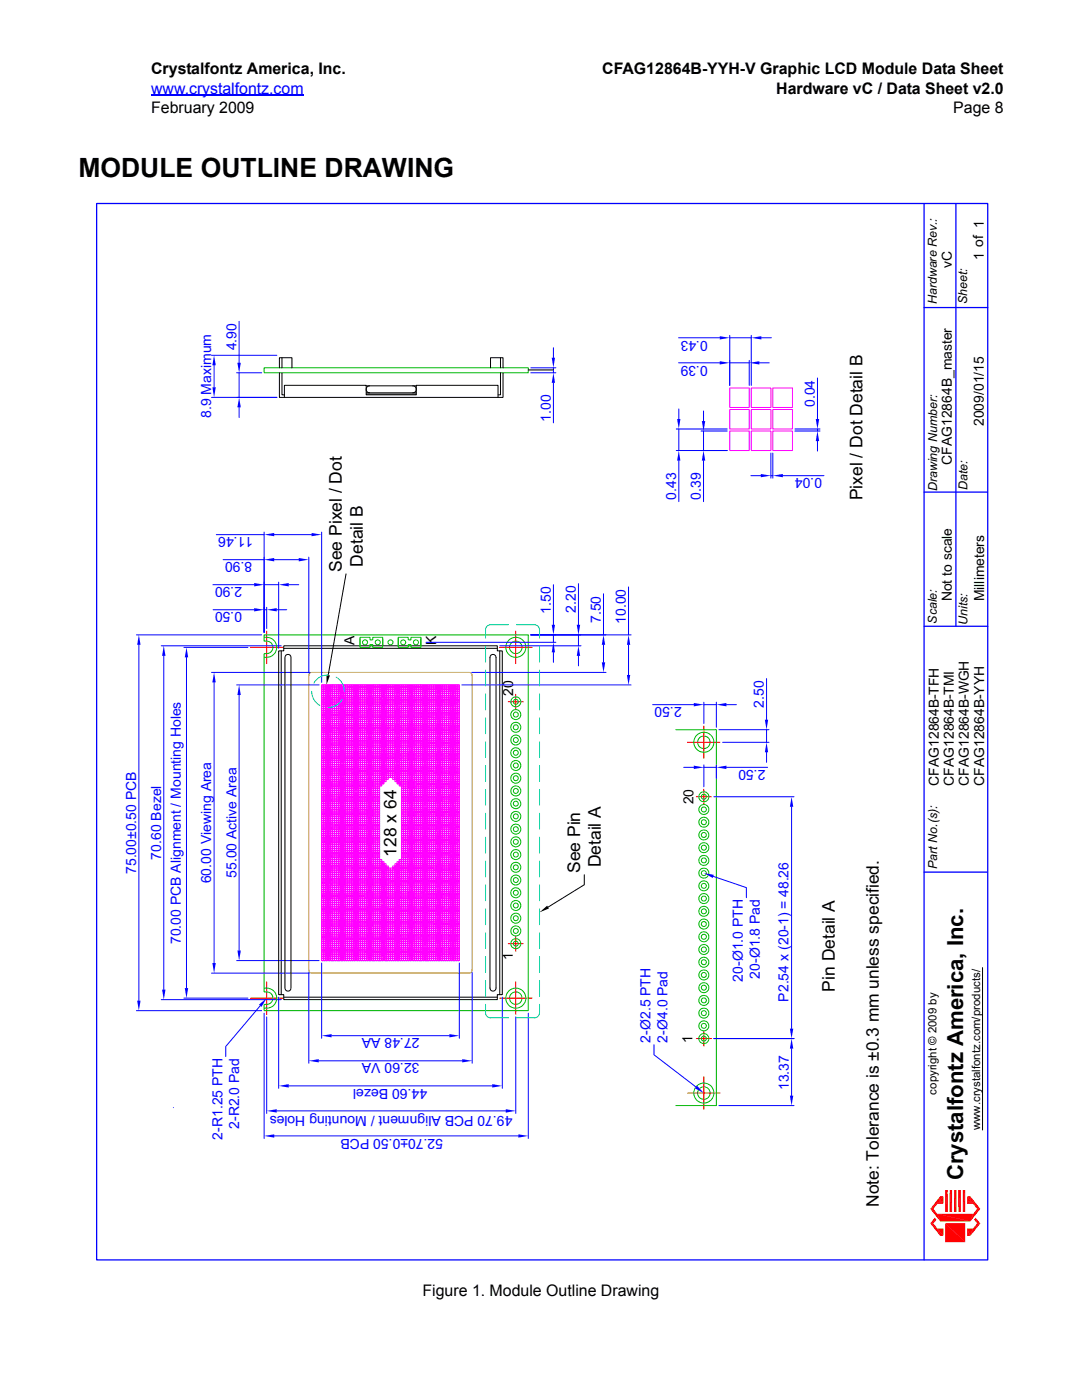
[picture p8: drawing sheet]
<svg xmlns="http://www.w3.org/2000/svg" width="216mm" height="279mm" viewBox="0 0 216 279" stroke-linecap="round" stroke-linejoin="round" font-family="sans-serif">
<defs><g id="words">
<text font-size="5.3" x="15.6" y="35.3">MODULE OUTLINE DRAWING</text>
<text font-size="4.4" x="192.2" y="235.6" transform="rotate(-90 192.2 235.6)">Crystalfontz America, Inc.</text>
<g font-size="3.5">
<text x="172.1" y="99.9" transform="rotate(-90 172.1 99.9)">Pixel / Dot Detail B</text>
<text x="72.4" y="113.1" transform="rotate(-90 72.4 113.1)">Detail B</text>
<text x="68.2" y="114.2" transform="rotate(-90 68.2 114.2)">See Pixel / Dot</text>
<text x="79.1" y="171" transform="rotate(-90 79.1 171)">128 x 64</text>
<text x="119.9" y="173.1" transform="rotate(-90 119.9 173.1)">Detail A</text>
<text x="115.8" y="174.2" transform="rotate(-90 115.8 174.2)">See Pin</text>
<text x="166.6" y="197.9" transform="rotate(-90 166.6 197.9)">Pin Detail A</text>
<text x="175.4" y="240.9" transform="rotate(-90 175.4 240.9)">Note: Tolerance is ±0.3 mm unless specified.</text>
</g>
<g font-size="3.2">
<text x="30.2" y="14.8">Crystalfontz America, Inc.</text>
<text x="120.2" y="14.8">CFAG12864B-YYH-V Graphic LCD Module Data Sheet</text>
<text x="30.2" y="22.6">February 2009</text>
<text x="154.9" y="18.7">Hardware vC / Data Sheet v2.0</text>
<text x="190.2" y="22.6">Page 8</text>
<text x="84.3" y="258.6">Figure 1. Module Outline Drawing</text>
</g>
<text font-size="3.2" fill="#00f" x="30.2" y="18.7">www.crystalfontz.com</text>
<g font-size="2.8">
<text x="189.9" y="53.5" transform="rotate(-90 189.9 53.5)">vC</text>
<text x="196.3" y="51.8" transform="rotate(-90 196.3 51.8)">1 of 1</text>
<text x="196.3" y="85" transform="rotate(-90 196.3 85)">2009/01/15</text>
<text x="189.9" y="92.8" transform="rotate(-90 189.9 92.8)">CFAG12864B_master</text>
<text x="190" y="120" transform="rotate(-90 190 120)">Not to scale</text>
<text x="196.3" y="120" transform="rotate(-90 196.3 120)">Millimeters</text>
<text x="70.7" y="128.8" transform="rotate(-90 70.7 128.8)">A</text>
<text x="87" y="128.8" transform="rotate(-90 87 128.8)">K</text>
<text x="102.4" y="138.9" transform="rotate(-90 102.4 138.9)">20</text>
<text x="138.3" y="160.5" transform="rotate(-90 138.3 160.5)">20</text>
<text x="187.3" y="156.8" transform="rotate(-90 187.3 156.8)">CFAG12864B-TFH</text>
<text x="190.3" y="156.8" transform="rotate(-90 190.3 156.8)">CFAG12864B-TMI</text>
<text x="193.3" y="156.8" transform="rotate(-90 193.3 156.8)">CFAG12864B-WGH</text>
<text x="196.3" y="156.8" transform="rotate(-90 196.3 156.8)">CFAG12864B-YYH</text>
<text x="102.3" y="191.5" transform="rotate(-90 102.3 191.5)">1</text>
<text x="138.2" y="208.1" transform="rotate(-90 138.2 208.1)">1</text>
</g>
<g font-size="2.8" fill="#00f">
<text x="47.2" y="69.9" transform="rotate(-90 47.2 69.9)">4.90</text>
<text x="141.2" y="68" transform="rotate(-180 141.2 68)">0.43</text>
<text x="141.2" y="73" transform="rotate(-180 141.2 73)">0.39</text>
<text x="42.2" y="83.5" transform="rotate(-90 42.2 83.5)">8.9 Maximum</text>
<text x="162.6" y="81.2" transform="rotate(-90 162.6 81.2)">0.04</text>
<text x="109.9" y="84.2" transform="rotate(-90 109.9 84.2)">1.00</text>
<text x="164" y="95.5" transform="rotate(-180 164 95.5)">0.04</text>
<text x="134.9" y="99.7" transform="rotate(-90 134.9 99.7)">0.43</text>
<text x="139.9" y="99.7" transform="rotate(-90 139.9 99.7)">0.39</text>
<text x="50.5" y="107.2" transform="rotate(-180 50.5 107.2)">11.46</text>
<text x="50.3" y="112.2" transform="rotate(-180 50.3 112.2)">8.90</text>
<text x="48.3" y="117.2" transform="rotate(-180 48.3 117.2)">2.90</text>
<text x="48.3" y="122.2" transform="rotate(-180 48.3 122.2)">0.50</text>
<text x="109.9" y="122.5" transform="rotate(-90 109.9 122.5)">1.50</text>
<text x="114.9" y="122.3" transform="rotate(-90 114.9 122.3)">2.20</text>
<text x="119.9" y="124.3" transform="rotate(-90 119.9 124.3)">7.50</text>
<text x="124.9" y="124.5" transform="rotate(-90 124.9 124.5)">10.00</text>
<text x="136" y="141.2" transform="rotate(-180 136 141.2)">2.50</text>
<text x="152.4" y="141.2" transform="rotate(-90 152.4 141.2)">2.50</text>
<text x="152.7" y="153.7" transform="rotate(-180 152.7 153.7)">2.50</text>
<text x="32.2" y="171.5" transform="rotate(-90 32.2 171.5)">70.60 Bezel</text>
<text x="27.2" y="174.4" transform="rotate(-90 27.2 174.4)">75.00±0.50 PCB</text>
<text x="42.1" y="176.3" transform="rotate(-90 42.1 176.3)">60.00 Viewing Area</text>
<text x="47.2" y="175.2" transform="rotate(-90 47.2 175.2)">55.00 Active Area</text>
<text x="36.1" y="188.4" transform="rotate(-90 36.1 188.4)">70.00 PCB Alignment / Mounting Holes</text>
<text x="148.2" y="195.9" transform="rotate(-90 148.2 195.9)">20-Ø1.0 PTH</text>
<text x="151.6" y="195.3" transform="rotate(-90 151.6 195.3)">20-Ø1.8 Pad</text>
<text x="157.3" y="199.9" transform="rotate(-90 157.3 199.9)">P2.54 x (20-1) = 48.26</text>
<text x="83.7" y="207.2" transform="rotate(-180 83.7 207.2)">27.48 AA</text>
<text x="129.8" y="208.1" transform="rotate(-90 129.8 208.1)">2-Ø2.5 PTH</text>
<text x="133.2" y="208.1" transform="rotate(-90 133.2 208.1)">2-Ø4.0 Pad</text>
<text x="83.7" y="212.2" transform="rotate(-180 83.7 212.2)">32.60 VA</text>
<text x="85.2" y="217.2" transform="rotate(-180 85.2 217.2)">44.60 Bezel</text>
<text x="157.4" y="217.6" transform="rotate(-90 157.4 217.6)">13.37</text>
<text x="44.4" y="227.4" transform="rotate(-90 44.4 227.4)">2-R1.25 PTH</text>
<text x="47.7" y="225.3" transform="rotate(-90 47.7 225.3)">2-R2.0 Pad</text>
<text x="88.4" y="227.2" transform="rotate(-180 88.4 227.2)">52.70±0.50 PCB</text>
<text x="102.3" y="222.8" transform="rotate(-180 102.3 222.8)">49.70 PCB Alignment / Mounting Holes</text>
</g>
<g font-size="2.5">
<text x="186.9" y="60.7" transform="rotate(-90 186.9 60.7)">Hardware Rev.:</text>
<text x="193" y="60.8" transform="rotate(-90 193 60.8)">Sheet:</text>
<text x="187" y="98" transform="rotate(-90 187 98)">Drawing Number:</text>
<text x="193" y="97.8" transform="rotate(-90 193 97.8)">Date:</text>
<text x="187" y="124.5" transform="rotate(-90 187 124.5)">Scale:</text>
<text x="193" y="124.7" transform="rotate(-90 193 124.7)">Units:</text>
<text x="187" y="173.5" transform="rotate(-90 187 173.5)">Part No.(s):</text>
</g>
<g font-size="2.3">
<text x="186.8" y="218.5" transform="rotate(-90 186.8 218.5)">copyright © 2009 by</text>
<text x="195.6" y="225.5" transform="rotate(-90 195.6 225.5)">www.crystalfontz.com/products/</text>
</g>
</g></defs>
<path d="M30.2 19h30.4" fill="none" stroke="#00f" stroke-width=".23"/>
<g fill="#fff">
<path d="M15.6 12.7h10.7v10.2h-10.7z"/>
<path d="M16.6 38h182.7v214.7h-182.7z"/>
</g>
<path d="M50 129.2h6.5M53.2 125.9v6.5M99.7 129.2h6.5M102.9 125.9v6.5M50 199.2h6.5M53.2 195.9v6.6M99.7 199.2h6.5M101.4 188.3h3M102.9 186.8v3M102.9 195.9v6.6" fill="none" stroke="#f00" stroke-width=".2"/>
<path d="M56.1 129.9v68.6M56.6 129.4h42.6M99.7 129.9v68.6M56.6 199h42.6" fill="none" stroke="#000" stroke-width=".2"/>
<g fill="none" stroke="#00b800" stroke-width=".2">
<path d="M52.7 126.7h52.7v75h-52.7v-1.2a1.32 1.32 0 0 0 1.8-1.3 1.32 1.32 0 0 0-1.8-1.2v-67.6a1.32 1.32 0 0 0 1.8-1.2 1.32 1.32 0 0 0-1.8-1.2z"/>
<circle cx="102.9" cy="129.2" r="1.24"/>
<circle cx="102.9" cy="152.8" r=".49"/>
<circle cx="102.9" cy="150.2" r=".49"/>
<circle cx="102.9" cy="147.7" r=".49"/>
<circle cx="102.9" cy="145.1" r=".49"/>
<circle cx="102.9" cy="157.8" r=".49"/>
<circle cx="102.9" cy="155.3" r=".49"/>
<circle cx="102.9" cy="160.4" r=".49"/>
<circle cx="102.9" cy="173.1" r=".49"/>
<circle cx="102.9" cy="170.5" r=".49"/>
<circle cx="102.9" cy="175.6" r=".49"/>
<circle cx="102.9" cy="168" r=".49"/>
<circle cx="102.9" cy="165.5" r=".49"/>
<circle cx="102.9" cy="162.9" r=".49"/>
<circle cx="102.9" cy="178.2" r=".49"/>
<circle cx="102.9" cy="199.2" r="1.25"/>
<circle cx="102.9" cy="188.3" r=".49"/>
<circle cx="102.9" cy="183.2" r=".49"/>
<circle cx="102.9" cy="180.7" r=".49"/>
<circle cx="102.9" cy="185.8" r=".49"/>
</g>
<path d="M61.8 134.4l.4-.2h31.4a.58 .58 0 0 1 .6 .6v58.8a.61 .61 0 0 1-.6 .6h-31.4a.61 .61 0 0 1-.6-.6v-58.8z" fill="none" stroke="#b88a00" stroke-width=".2"/>
<path d="M55.6 199v18.2M100.2 199v18.2M57.6 216.7h40.6" fill="none" stroke="#00f" stroke-width=".2"/>
<g fill="#00f">
<path d="M55.6 216.7l2-.3v.6z"/>
<path d="M98.2 216.4l2 .3-2 .3z"/>
</g>
<path d="M53.2 202.9v19.3M102.9 202.9v19.3M55.2 221.7h45.7" fill="none" stroke="#00f" stroke-width=".2"/>
<g fill="#00f">
<path d="M53.2 221.7l2-.3v.6z"/>
<path d="M100.9 221.4l2 .3-2 .3z"/>
</g>
<path d="M52.7 202.2v25M105.4 202.2v25M54.7 226.7h48.7" fill="none" stroke="#00f" stroke-width=".2"/>
<g fill="#00f">
<path d="M52.7 226.7l2-.3v.6z"/>
<path d="M103.4 226.4l2 .3-2 .3z"/>
</g>
<path d="M47.2 136.7h16.5M47.7 138.7v51M47.2 191.7h16.5" fill="none" stroke="#00f" stroke-width=".2"/>
<g fill="#00f">
<path d="M47.4 189.7h.6l-.3 2z"/>
<path d="M47.7 136.7l.3 2h-.6z"/>
</g>
<path d="M42.2 134.2h19.7M42.7 136.2v56M42.2 194.2h19.5" fill="none" stroke="#00f" stroke-width=".2"/>
<g fill="#00f">
<path d="M42.4 192.2h.7l-.4 2z"/>
<path d="M42.7 134.2l.4 2h-.7z"/>
</g>
<path d="M32.2 128.9h23.9M32.7 130.9v66.6M32.2 199.5h23.9" fill="none" stroke="#00f" stroke-width=".2"/>
<g fill="#00f">
<path d="M32.7 128.9l.3 2h-.7z"/>
<path d="M32.3 197.5h.7l-.3 2z"/>
</g>
<path d="M36.7 129.2h12.8M37.2 131.2v66M36.7 199.2h12.8" fill="none" stroke="#00f" stroke-width=".2"/>
<g fill="#00f">
<path d="M36.9 197.2h.6l-.3 2z"/>
<path d="M37.2 129.2l.3 2h-.6z"/>
</g>
<path d="M27.2 126.7h25M27.7 128.7v71M27.2 201.7h25" fill="none" stroke="#00f" stroke-width=".2"/>
<g fill="#00f">
<path d="M27.4 199.7h.6l-.3 2z"/>
<path d="M27.7 126.7l.3 2h-.6z"/>
</g>
<path d="M55.8 74.4v4.9h44.6v-4.9M56.7 79.3v-2.4h16.4v1.9h10v-1.9h16.3v2.4M97.9 73.4v-2h2.5v2M56.6 128.9h42.6v1h1v68.6h-1v1h-42.6v-1h-1v-68.6h1z" fill="none" stroke="#000" stroke-width=".2"/>
<path d="M52.7 73.4h52.7v1h-52.7z" fill="none" stroke="#00b800" stroke-width=".2"/>
<path d="M105.9 74.4h5M105.9 73.4h5M110.4 69.4v2M110.4 73.4v1M110.4 76.4v8" fill="none" stroke="#00f" stroke-width=".2"/>
<g fill="#00f">
<path d="M110.1 71.4h.6l-.3 2z"/>
<path d="M110.4 74.4l.3 2h-.6z"/>
</g>
<path d="M73.1 77h10M73.1 78.7h10M73.1 78.4h10M73.8 77a.7 .7 0 0 0-.7 .7 .7 .7 0 0 0 .7 .7M82.4 77a.7 .7 0 0 1 .7 .7 .7 .7 0 0 1-.7 .7M99.9 71.4v2" fill="none" stroke="#000" stroke-width=".2"/>
<path d="M47.2 74.4h5M47.2 79.3h8M47.7 64.1v8.3M47.7 74.4v4.9M47.7 81.3v2" fill="none" stroke="#00f" stroke-width=".2"/>
<g fill="#00f">
<path d="M47.7 79.3l.3 2h-.6z"/>
<path d="M47.4 72.4h.6l-.3 2z"/>
</g>
<path d="M55.8 73.4v-2h2.5v2M56.3 71.4v2" fill="none" stroke="#000" stroke-width=".2"/>
<path d="M42.2 79.3h13M42.2 70.9h13M42.7 72.9v4.4" fill="none" stroke="#00f" stroke-width=".2"/>
<g fill="#00f">
<path d="M42.4 77.3h.7l-.4 2z"/>
<path d="M42.7 70.9l.4 2h-.7z"/>
</g>
<path d="M56.3 74.4v4.4h.4M99.9 74.4v4.4h-.5" fill="none" stroke="#000" stroke-width=".2"/>
<path d="M102.9 138.6v3M101.4 140.1h3" fill="none" stroke="#f00" stroke-width=".2"/>
<g fill="none" stroke="#00b800" stroke-width=".2">
<path d="M73.8 128.9v-.2h.6v.2M81.5 128.9v-.2h.5v.2"/>
<circle cx="72.8" cy="128.2" r=".5"/>
<circle cx="75.4" cy="128.2" r=".5"/>
<circle cx="77.9" cy="128.2" r=".5"/>
<circle cx="80.5" cy="128.2" r=".5"/>
<circle cx="83" cy="128.2" r=".5"/>
<circle cx="102.9" cy="157.8" r="1"/>
<circle cx="102.9" cy="147.7" r="1"/>
<circle cx="102.9" cy="142.6" r="1"/>
<circle cx="102.9" cy="140.1" r="1"/>
<circle cx="102.9" cy="155.3" r="1"/>
<circle cx="102.9" cy="152.8" r="1"/>
<circle cx="102.9" cy="150.2" r="1"/>
<circle cx="102.9" cy="145.1" r="1"/>
<circle cx="102.9" cy="140.1" r=".49"/>
<circle cx="102.9" cy="142.6" r=".49"/>
<circle cx="102.9" cy="178.2" r="1"/>
<circle cx="102.9" cy="160.4" r="1"/>
<circle cx="102.9" cy="175.6" r="1"/>
<circle cx="102.9" cy="168" r="1"/>
<circle cx="102.9" cy="173.1" r="1"/>
<circle cx="102.9" cy="170.5" r="1"/>
<circle cx="102.9" cy="165.5" r="1"/>
<circle cx="102.9" cy="162.9" r="1"/>
<circle cx="102.9" cy="188.3" r="1"/>
<circle cx="102.9" cy="185.8" r="1"/>
<circle cx="102.9" cy="183.2" r="1"/>
<circle cx="102.9" cy="180.7" r="1"/>
</g>
<path d="M64.2 136.7h27.5v55h-27.5z" fill="none" stroke="#f0f" stroke-width=".2"/>
<path d="M61.6 194.1v18.1M94.2 194.1v18.1M63.6 211.7h28.6" fill="none" stroke="#00f" stroke-width=".2"/>
<g fill="#00f">
<path d="M61.6 211.7l2-.3v.6z"/>
<path d="M92.2 211.4l2 .3-2 .3z"/>
</g>
<path d="M64.2 192.2v15M91.7 192.2v15M66.2 206.7h23.5" fill="none" stroke="#00f" stroke-width=".2"/>
<g fill="#00f">
<path d="M64.2 206.7l2-.3v.6z"/>
<path d="M89.7 206.4l2 .3-2 .3z"/>
</g>
<g fill="none" stroke="#00b800" stroke-width=".2">
<path d="M52.7 127.2a2.05 2.05 0 0 1 2.5 2 2.05 2.05 0 0 1-2.5 2M71.8 128.9v-1.7h2v.5h.6v-.5h2v1.7M71.8 127.5v1.7h2v-.5h.6v.5h2v-1.7M79.5 127.5v1.7h2v-.5h.5v.5h2v-1.7M79.5 128.9v-1.7h2v.5h.5v-.5h2v1.7M52.7 197.2a2.05 2.05 0 0 1 2.5 2 2.05 2.05 0 0 1-2.5 2"/>
<circle cx="102.9" cy="129.2" r="2"/>
<circle cx="102.9" cy="199.2" r="2"/>
</g>
<path d="M57 130.8a.59 .59 0 0 1 .7-.2 .59 .59 0 0 1 .4 .6v66a.6 .6 0 0 1-.6 .6 .6 .6 0 0 1-.6-.6v-66zM97.9 130.8a.61 .61 0 0 1 .7-.2 .61 .61 0 0 1 .4 .6v66a.6 .6 0 0 1-.6 .6 .6 .6 0 0 1-.6-.6v-66z" fill="none" stroke="#000" stroke-width=".2"/>
<g fill="none" stroke="#f0f" stroke-width=".2">
<path d="M145.6 77.4h3.9v3.9h-3.9zM149.9 77.4h3.9v3.9h-3.9zM154.2 77.4h3.9v3.9h-3.9zM145.6 86h3.9v3.9h-3.9zM145.6 81.7h3.9v3.9h-3.9zM149.9 86h3.9v3.9h-3.9zM149.9 81.7h3.9v3.9h-3.9zM154.2 86h3.9v3.9h-3.9zM154.2 81.7h3.9v3.9h-3.9zM64.2 139.3h.4v.4h-.4zM64.2 138.9h.4v.3h-.4zM64.2 138h.4v.4h-.4z"/>
<path d="M64.2 137.6h.4v.3h-.4zM64.2 136.7h.4v.4h-.4zM64.2 139.7h.4v.4h-.4zM64.2 138.4h.4v.4h-.4zM64.2 137.1h.4v.4h-.4zM64.6 139.3h.4v.4h-.4zM64.6 138.9h.4v.3h-.4zM64.6 138h.4v.4h-.4zM64.6 137.6h.4v.3h-.4zM64.6 136.7h.4v.4h-.4zM64.6 139.7h.4v.4h-.4zM64.6 138.4h.4v.4h-.4z"/>
<path d="M64.6 137.1h.4v.4h-.4zM65 139.3h.4v.4h-.4zM65 138.9h.4v.3h-.4zM65 138h.4v.4h-.4zM65 137.6h.4v.3h-.4zM65 136.7h.4v.4h-.4zM65 139.7h.4v.4h-.4zM65 138.4h.4v.4h-.4zM65 137.1h.4v.4h-.4zM65.5 139.3h.4v.4h-.4zM65.5 138.9h.4v.3h-.4zM65.5 138h.4v.4h-.4z"/>
<path d="M65.5 137.6h.4v.3h-.4zM65.5 136.7h.4v.4h-.4zM65.5 139.7h.4v.4h-.4zM65.5 138.4h.4v.4h-.4zM65.5 137.1h.4v.4h-.4zM65.9 139.3h.4v.4h-.4zM65.9 138.9h.4v.3h-.4zM65.9 138h.4v.4h-.4zM65.9 137.6h.4v.3h-.4zM65.9 136.7h.4v.4h-.4zM65.9 139.7h.4v.4h-.4zM65.9 138.4h.4v.4h-.4z"/>
<path d="M65.9 137.1h.4v.4h-.4zM66.3 139.3h.4v.4h-.4zM66.3 138.9h.4v.3h-.4zM66.3 138h.4v.4h-.4zM66.3 137.6h.4v.3h-.4zM66.3 136.7h.4v.4h-.4zM66.3 139.7h.4v.4h-.4zM66.3 138.4h.4v.4h-.4zM66.3 137.1h.4v.4h-.4zM66.8 139.3h.3v.4h-.3zM66.8 138.9h.3v.3h-.3zM66.8 138h.3v.4h-.3z"/>
<path d="M66.8 137.6h.3v.3h-.3zM66.8 136.7h.3v.4h-.3zM66.8 139.7h.3v.4h-.3zM66.8 138.4h.3v.4h-.3zM66.8 137.1h.3v.4h-.3zM67.2 139.3h.4v.4h-.4zM67.2 138.9h.4v.3h-.4zM67.2 138h.4v.4h-.4zM67.2 137.6h.4v.3h-.4zM67.2 136.7h.4v.4h-.4zM67.2 139.7h.4v.4h-.4zM67.2 138.4h.4v.4h-.4z"/>
<path d="M67.2 137.1h.4v.4h-.4zM67.6 139.3h.4v.4h-.4zM67.6 138.9h.4v.3h-.4zM67.6 138h.4v.4h-.4zM67.6 137.6h.4v.3h-.4zM67.6 136.7h.4v.4h-.4zM67.6 139.7h.4v.4h-.4zM67.6 138.4h.4v.4h-.4zM67.6 137.1h.4v.4h-.4zM68.1 139.3h.3v.4h-.3zM68.1 138.9h.3v.3h-.3zM68.1 138h.3v.4h-.3z"/>
<path d="M68.1 137.6h.3v.3h-.3zM68.1 136.7h.3v.4h-.3zM68.1 139.7h.3v.4h-.3zM68.1 138.4h.3v.4h-.3zM68.1 137.1h.3v.4h-.3zM68.5 139.3h.4v.4h-.4zM68.5 138.9h.4v.3h-.4zM68.5 138h.4v.4h-.4zM68.5 137.6h.4v.3h-.4zM68.5 136.7h.4v.4h-.4zM68.5 139.7h.4v.4h-.4zM68.5 138.4h.4v.4h-.4z"/>
<path d="M68.5 137.1h.4v.4h-.4zM68.9 139.3h.4v.4h-.4zM68.9 138.9h.4v.3h-.4zM68.9 138h.4v.4h-.4zM68.9 137.6h.4v.3h-.4zM68.9 136.7h.4v.4h-.4zM68.9 139.7h.4v.4h-.4zM68.9 138.4h.4v.4h-.4zM68.9 137.1h.4v.4h-.4zM69.3 139.3h.4v.4h-.4zM69.3 138.9h.4v.3h-.4zM69.3 138h.4v.4h-.4z"/>
<path d="M69.3 137.6h.4v.3h-.4zM69.3 139.7h.4v.4h-.4zM69.3 138.4h.4v.4h-.4zM69.3 137.1h.4v.4h-.4zM69.3 136.7h.4v.4h-.4zM69.8 139.3h.3v.4h-.3zM69.8 138.9h.3v.3h-.3zM69.8 138h.3v.4h-.3zM69.8 137.6h.3v.3h-.3zM69.8 139.7h.3v.4h-.3zM69.8 138.4h.3v.4h-.3zM69.8 137.1h.3v.4h-.3z"/>
<path d="M69.8 136.7h.3v.4h-.3zM70.2 139.3h.4v.4h-.4zM70.2 138.9h.4v.3h-.4zM70.2 138h.4v.4h-.4zM70.2 137.6h.4v.3h-.4zM70.2 137.1h.4v.4h-.4zM70.2 139.7h.4v.4h-.4zM70.2 138.4h.4v.4h-.4zM70.2 136.7h.4v.4h-.4zM70.6 139.3h.4v.4h-.4zM70.6 138.9h.4v.3h-.4zM70.6 138h.4v.4h-.4z"/>
<path d="M70.6 137.6h.4v.3h-.4zM70.6 139.7h.4v.4h-.4zM70.6 138.4h.4v.4h-.4zM70.6 137.1h.4v.4h-.4zM70.6 136.7h.4v.4h-.4zM71.1 139.3h.3v.4h-.3zM71.1 138.9h.3v.3h-.3zM71.1 138h.3v.4h-.3zM71.1 137.6h.3v.3h-.3zM71.1 139.7h.3v.4h-.3zM71.1 138.4h.3v.4h-.3zM71.1 137.1h.3v.4h-.3z"/>
<path d="M71.1 136.7h.3v.4h-.3zM71.5 139.3h.4v.4h-.4zM71.5 138.9h.4v.3h-.4zM71.5 138h.4v.4h-.4zM71.5 137.6h.4v.3h-.4zM71.5 137.1h.4v.4h-.4zM71.5 139.7h.4v.4h-.4zM71.5 138.4h.4v.4h-.4zM71.5 136.7h.4v.4h-.4zM71.9 139.3h.4v.4h-.4zM71.9 138.9h.4v.3h-.4zM71.9 138h.4v.4h-.4z"/>
<path d="M71.9 137.6h.4v.3h-.4zM71.9 137.1h.4v.4h-.4zM71.9 139.7h.4v.4h-.4zM71.9 138.4h.4v.4h-.4zM71.9 136.7h.4v.4h-.4zM72.3 139.3h.4v.4h-.4zM72.3 138.9h.4v.3h-.4zM72.3 138h.4v.4h-.4zM72.3 137.6h.4v.3h-.4zM72.3 137.1h.4v.4h-.4zM72.3 139.7h.4v.4h-.4zM72.3 138.4h.4v.4h-.4z"/>
<path d="M72.3 136.7h.4v.4h-.4zM72.8 139.3h.4v.4h-.4zM72.8 138.9h.4v.3h-.4zM72.8 137.6h.4v.3h-.4zM72.8 137.1h.4v.4h-.4zM72.8 139.7h.4v.4h-.4zM72.8 138.4h.4v.4h-.4zM72.8 138h.4v.4h-.4zM72.8 136.7h.4v.4h-.4zM73.2 139.3h.4v.4h-.4zM73.2 138.9h.4v.3h-.4zM73.2 137.6h.4v.3h-.4z"/>
<path d="M73.2 137.1h.4v.4h-.4zM73.2 139.7h.4v.4h-.4zM73.2 138.4h.4v.4h-.4zM73.2 138h.4v.4h-.4zM73.2 136.7h.4v.4h-.4zM73.6 139.3h.4v.4h-.4zM73.6 138.9h.4v.3h-.4zM73.6 137.6h.4v.3h-.4zM73.6 137.1h.4v.4h-.4zM73.6 139.7h.4v.4h-.4zM73.6 138.4h.4v.4h-.4zM73.6 138h.4v.4h-.4z"/>
<path d="M73.6 136.7h.4v.4h-.4zM74.1 139.3h.4v.4h-.4zM74.1 138.9h.4v.3h-.4zM74.1 138.4h.4v.4h-.4zM74.1 137.6h.4v.3h-.4zM74.1 137.1h.4v.4h-.4zM74.1 139.7h.4v.4h-.4zM74.1 138h.4v.4h-.4zM74.1 136.7h.4v.4h-.4zM74.5 139.3h.4v.4h-.4zM74.5 138.9h.4v.3h-.4zM74.5 138.4h.4v.4h-.4z"/>
<path d="M74.5 137.6h.4v.3h-.4zM74.5 137.1h.4v.4h-.4zM74.5 139.7h.4v.4h-.4zM74.5 138h.4v.4h-.4zM74.5 136.7h.4v.4h-.4zM74.9 139.3h.4v.4h-.4zM74.9 138.9h.4v.3h-.4zM74.9 137.6h.4v.3h-.4zM74.9 137.1h.4v.4h-.4zM74.9 139.7h.4v.4h-.4zM74.9 138.4h.4v.4h-.4zM74.9 138h.4v.4h-.4z"/>
<path d="M74.9 136.7h.4v.4h-.4zM75.4 139.3h.4v.4h-.4zM75.4 138.9h.4v.3h-.4zM75.4 138.4h.4v.4h-.4zM75.4 137.6h.4v.3h-.4zM75.4 137.1h.4v.4h-.4zM75.4 139.7h.4v.4h-.4zM75.4 138h.4v.4h-.4zM75.4 136.7h.4v.4h-.4zM75.8 139.3h.4v.4h-.4zM75.8 138.9h.4v.3h-.4zM75.8 138.4h.4v.4h-.4z"/>
<path d="M75.8 137.6h.4v.3h-.4zM75.8 137.1h.4v.4h-.4zM75.8 139.7h.4v.4h-.4zM75.8 138h.4v.4h-.4zM75.8 136.7h.4v.4h-.4zM76.2 138.9h.4v.3h-.4zM76.2 138.4h.4v.4h-.4zM76.2 137.6h.4v.3h-.4zM76.2 137.1h.4v.4h-.4zM76.2 139.7h.4v.4h-.4zM76.2 139.3h.4v.4h-.4zM76.2 138h.4v.4h-.4z"/>
<path d="M76.2 136.7h.4v.4h-.4zM76.6 138.9h.4v.3h-.4zM76.6 138.4h.4v.4h-.4zM76.6 137.6h.4v.3h-.4zM76.6 137.1h.4v.4h-.4zM76.6 139.7h.4v.4h-.4zM76.6 139.3h.4v.4h-.4zM76.6 138h.4v.4h-.4zM76.6 136.7h.4v.4h-.4zM77.1 139.7h.4v.4h-.4zM77.1 138.9h.4v.3h-.4zM77.1 138.4h.4v.4h-.4z"/>
<path d="M77.1 137.6h.4v.3h-.4zM77.1 137.1h.4v.4h-.4zM77.1 139.3h.4v.4h-.4zM77.1 138h.4v.4h-.4zM77.1 136.7h.4v.4h-.4zM77.5 138.9h.4v.3h-.4zM77.5 138.4h.4v.4h-.4zM77.5 137.6h.4v.3h-.4zM77.5 137.1h.4v.4h-.4zM77.5 139.7h.4v.4h-.4zM77.5 139.3h.4v.4h-.4zM77.5 138h.4v.4h-.4z"/>
<path d="M77.5 136.7h.4v.4h-.4zM77.9 138.9h.4v.3h-.4zM77.9 138.4h.4v.4h-.4zM77.9 137.6h.4v.3h-.4zM77.9 137.1h.4v.4h-.4zM77.9 139.7h.4v.4h-.4zM77.9 139.3h.4v.4h-.4zM77.9 138h.4v.4h-.4zM77.9 136.7h.4v.4h-.4zM78.4 139.7h.4v.4h-.4zM78.4 138.9h.4v.3h-.4zM78.4 138.4h.4v.4h-.4z"/>
<path d="M78.4 137.6h.4v.3h-.4zM78.4 137.1h.4v.4h-.4zM78.4 139.3h.4v.4h-.4zM78.4 138h.4v.4h-.4zM78.4 136.7h.4v.4h-.4zM78.8 139.7h.4v.4h-.4zM78.8 138.9h.4v.3h-.4zM78.8 138.4h.4v.4h-.4zM78.8 137.6h.4v.3h-.4zM78.8 137.1h.4v.4h-.4zM78.8 139.3h.4v.4h-.4zM78.8 138h.4v.4h-.4z"/>
<path d="M78.8 136.7h.4v.4h-.4zM79.2 139.7h.4v.4h-.4zM79.2 138.9h.4v.3h-.4zM79.2 138.4h.4v.4h-.4zM79.2 137.6h.4v.3h-.4zM79.2 137.1h.4v.4h-.4zM79.2 139.3h.4v.4h-.4zM79.2 138h.4v.4h-.4zM79.2 136.7h.4v.4h-.4zM79.7 139.7h.4v.4h-.4zM79.7 138.9h.4v.3h-.4zM79.7 138.4h.4v.4h-.4z"/>
<path d="M79.7 137.6h.4v.3h-.4zM79.7 137.1h.4v.4h-.4zM79.7 139.3h.4v.4h-.4zM79.7 138h.4v.4h-.4zM79.7 136.7h.4v.4h-.4zM80.1 139.7h.4v.4h-.4zM80.1 138.9h.4v.3h-.4zM80.1 138.4h.4v.4h-.4zM80.1 137.6h.4v.3h-.4zM80.1 137.1h.4v.4h-.4zM80.1 139.3h.4v.4h-.4zM80.1 138h.4v.4h-.4z"/>
<path d="M80.1 136.7h.4v.4h-.4zM80.5 139.7h.4v.4h-.4zM80.5 138.9h.4v.3h-.4zM80.5 138.4h.4v.4h-.4zM80.5 137.6h.4v.3h-.4zM80.5 137.1h.4v.4h-.4zM80.5 139.3h.4v.4h-.4zM80.5 138h.4v.4h-.4zM80.5 136.7h.4v.4h-.4zM80.9 139.7h.4v.4h-.4zM80.9 138.9h.4v.3h-.4zM80.9 138.4h.4v.4h-.4z"/>
<path d="M80.9 137.6h.4v.3h-.4zM80.9 137.1h.4v.4h-.4zM80.9 139.3h.4v.4h-.4zM80.9 138h.4v.4h-.4zM80.9 136.7h.4v.4h-.4zM81.4 139.7h.4v.4h-.4zM81.4 138.9h.4v.3h-.4zM81.4 138.4h.4v.4h-.4zM81.4 137.6h.4v.3h-.4zM81.4 137.1h.4v.4h-.4zM81.4 139.3h.4v.4h-.4zM81.4 138h.4v.4h-.4z"/>
<path d="M81.4 136.7h.4v.4h-.4zM81.8 139.7h.4v.4h-.4zM81.8 138.9h.4v.3h-.4zM81.8 138.4h.4v.4h-.4zM81.8 137.6h.4v.3h-.4zM81.8 137.1h.4v.4h-.4zM81.8 139.3h.4v.4h-.4zM81.8 138h.4v.4h-.4zM81.8 136.7h.4v.4h-.4zM82.2 139.7h.4v.4h-.4zM82.2 138.9h.4v.3h-.4zM82.2 138.4h.4v.4h-.4z"/>
<path d="M82.2 137.6h.4v.3h-.4zM82.2 137.1h.4v.4h-.4zM82.2 139.3h.4v.4h-.4zM82.2 138h.4v.4h-.4zM82.2 136.7h.4v.4h-.4zM82.7 139.7h.4v.4h-.4zM82.7 138.9h.4v.3h-.4zM82.7 138.4h.4v.4h-.4zM82.7 137.6h.4v.3h-.4zM82.7 137.1h.4v.4h-.4zM82.7 139.3h.4v.4h-.4zM82.7 138h.4v.4h-.4z"/>
<path d="M82.7 136.7h.4v.4h-.4zM83.1 139.7h.4v.4h-.4zM83.1 138.9h.4v.3h-.4zM83.1 138.4h.4v.4h-.4zM83.1 137.6h.4v.3h-.4zM83.1 137.1h.4v.4h-.4zM83.1 139.3h.4v.4h-.4zM83.1 138h.4v.4h-.4zM83.1 136.7h.4v.4h-.4zM83.5 139.7h.4v.4h-.4zM83.5 138.9h.4v.3h-.4zM83.5 138.4h.4v.4h-.4z"/>
<path d="M83.5 137.6h.4v.3h-.4zM83.5 137.1h.4v.4h-.4zM83.5 139.3h.4v.4h-.4zM83.5 138h.4v.4h-.4zM83.5 136.7h.4v.4h-.4zM83.9 139.7h.5v.4h-.5zM83.9 138.9h.5v.3h-.5zM83.9 138.4h.5v.4h-.5zM83.9 137.6h.5v.3h-.5zM83.9 137.1h.5v.4h-.5zM83.9 139.3h.5v.4h-.5zM83.9 138h.5v.4h-.5z"/>
<path d="M83.9 136.7h.5v.4h-.5zM84.4 139.7h.4v.4h-.4zM84.4 138.9h.4v.3h-.4zM84.4 138.4h.4v.4h-.4zM84.4 137.6h.4v.3h-.4zM84.4 137.1h.4v.4h-.4zM84.4 139.3h.4v.4h-.4zM84.4 138h.4v.4h-.4zM84.4 136.7h.4v.4h-.4zM84.8 139.7h.4v.4h-.4zM84.8 139.3h.4v.4h-.4zM84.8 138.9h.4v.3h-.4z"/>
<path d="M84.8 138.4h.4v.4h-.4zM84.8 138h.4v.4h-.4zM84.8 137.6h.4v.3h-.4zM84.8 137.1h.4v.4h-.4zM84.8 136.7h.4v.4h-.4zM85.2 139.7h.4v.4h-.4zM85.2 138.9h.4v.3h-.4zM85.2 138.4h.4v.4h-.4zM85.2 137.6h.4v.3h-.4zM85.2 137.1h.4v.4h-.4zM85.2 139.3h.4v.4h-.4zM85.2 138h.4v.4h-.4z"/>
<path d="M85.2 136.7h.4v.4h-.4zM85.7 139.7h.4v.4h-.4zM85.7 138.9h.4v.3h-.4zM85.7 138.4h.4v.4h-.4zM85.7 137.6h.4v.3h-.4zM85.7 137.1h.4v.4h-.4zM85.7 139.3h.4v.4h-.4zM85.7 138h.4v.4h-.4zM85.7 136.7h.4v.4h-.4zM86.1 139.7h.4v.4h-.4zM86.1 138.9h.4v.3h-.4zM86.1 138.4h.4v.4h-.4z"/>
<path d="M86.1 137.6h.4v.3h-.4zM86.1 137.1h.4v.4h-.4zM86.1 139.3h.4v.4h-.4zM86.1 138h.4v.4h-.4zM86.1 136.7h.4v.4h-.4zM86.5 139.7h.4v.4h-.4zM86.5 138.9h.4v.3h-.4zM86.5 138.4h.4v.4h-.4zM86.5 137.6h.4v.3h-.4zM86.5 137.1h.4v.4h-.4zM86.5 139.3h.4v.4h-.4zM86.5 138h.4v.4h-.4z"/>
<path d="M86.5 136.7h.4v.4h-.4zM87 139.7h.4v.4h-.4zM87 138.9h.4v.3h-.4zM87 138.4h.4v.4h-.4zM87 137.6h.4v.3h-.4zM87 137.1h.4v.4h-.4zM87 139.3h.4v.4h-.4zM87 138h.4v.4h-.4zM87 136.7h.4v.4h-.4zM87.4 139.7h.4v.4h-.4zM87.4 138.9h.4v.3h-.4zM87.4 138.4h.4v.4h-.4z"/>
<path d="M87.4 137.6h.4v.3h-.4zM87.4 137.1h.4v.4h-.4zM87.4 139.3h.4v.4h-.4zM87.4 138h.4v.4h-.4zM87.4 136.7h.4v.4h-.4zM87.8 139.7h.4v.4h-.4zM87.8 138.9h.4v.3h-.4zM87.8 138.4h.4v.4h-.4zM87.8 137.6h.4v.3h-.4zM87.8 137.1h.4v.4h-.4zM87.8 139.3h.4v.4h-.4zM87.8 138h.4v.4h-.4z"/>
<path d="M87.8 136.7h.4v.4h-.4zM88.3 139.7h.3v.4h-.3zM88.3 138.9h.3v.3h-.3zM88.3 138.4h.3v.4h-.3zM88.3 137.6h.3v.3h-.3zM88.3 137.1h.3v.4h-.3zM88.3 139.3h.3v.4h-.3zM88.3 138h.3v.4h-.3zM88.3 136.7h.3v.4h-.3zM88.7 139.7h.4v.4h-.4zM88.7 138.9h.4v.3h-.4zM88.7 138.4h.4v.4h-.4z"/>
<path d="M88.7 137.6h.4v.3h-.4zM88.7 137.1h.4v.4h-.4zM88.7 139.3h.4v.4h-.4zM88.7 138h.4v.4h-.4zM88.7 136.7h.4v.4h-.4zM89.1 139.7h.4v.4h-.4zM89.1 138.9h.4v.3h-.4zM89.1 138.4h.4v.4h-.4zM89.1 137.6h.4v.3h-.4zM89.1 137.1h.4v.4h-.4zM89.1 139.3h.4v.4h-.4zM89.1 138h.4v.4h-.4z"/>
<path d="M89.1 136.7h.4v.4h-.4zM89.6 139.7h.3v.4h-.3zM89.6 138.9h.3v.3h-.3zM89.6 138.4h.3v.4h-.3zM89.6 137.6h.3v.3h-.3zM89.6 137.1h.3v.4h-.3zM89.6 139.3h.3v.4h-.3zM89.6 138h.3v.4h-.3zM89.6 136.7h.3v.4h-.3zM90 139.7h.4v.4h-.4zM90 138.9h.4v.3h-.4zM90 138.4h.4v.4h-.4z"/>
<path d="M90 137.6h.4v.3h-.4zM90 137.1h.4v.4h-.4zM90 139.3h.4v.4h-.4zM90 138h.4v.4h-.4zM90 136.7h.4v.4h-.4zM90.4 139.7h.4v.4h-.4zM90.4 138.9h.4v.3h-.4zM90.4 138.4h.4v.4h-.4zM90.4 137.6h.4v.3h-.4zM90.4 137.1h.4v.4h-.4zM90.4 139.3h.4v.4h-.4zM90.4 138h.4v.4h-.4z"/>
<path d="M90.4 136.7h.4v.4h-.4zM90.8 139.7h.4v.4h-.4zM90.8 138.9h.4v.3h-.4zM90.8 138.4h.4v.4h-.4zM90.8 137.6h.4v.3h-.4zM90.8 137.1h.4v.4h-.4zM90.8 139.3h.4v.4h-.4zM90.8 138h.4v.4h-.4zM90.8 136.7h.4v.4h-.4zM91.3 139.7h.4v.4h-.4zM91.3 138.9h.4v.3h-.4zM91.3 138.4h.4v.4h-.4z"/>
<path d="M91.3 137.6h.4v.3h-.4zM91.3 137.1h.4v.4h-.4zM91.3 139.3h.4v.4h-.4zM91.3 138h.4v.4h-.4zM91.3 136.7h.4v.4h-.4zM64.2 159.9h.4v.4h-.4zM64.2 159.5h.4v.4h-.4zM64.2 158.6h.4v.4h-.4zM64.2 158.2h.4v.4h-.4zM64.2 157.8h.4v.4h-.4zM64.2 156.9h.4v.4h-.4zM64.2 156.5h.4v.4h-.4z"/>
<path d="M64.2 155.2h.4v.4h-.4zM64.2 154.7h.4v.5h-.4zM64.2 153.9h.4v.4h-.4zM64.2 153.5h.4v.4h-.4zM64.2 152.6h.4v.4h-.4zM64.2 152.2h.4v.4h-.4zM64.2 151.3h.4v.4h-.4zM64.2 150.9h.4v.4h-.4zM64.2 150h.4v.4h-.4zM64.2 149.6h.4v.4h-.4zM64.2 148.7h.4v.4h-.4zM64.2 148.3h.4v.4h-.4z"/>
<path d="M64.2 147.4h.4v.4h-.4zM64.2 147h.4v.4h-.4zM64.2 146.2h.4v.3h-.4zM64.2 145.7h.4v.4h-.4zM64.2 144.4h.4v.4h-.4zM64.2 144h.4v.4h-.4zM64.2 143.2h.4v.3h-.4zM64.2 142.7h.4v.4h-.4zM64.2 141.9h.4v.3h-.4zM64.2 141.4h.4v.4h-.4zM64.2 140.6h.4v.3h-.4zM64.2 140.1h.4v.4h-.4z"/>
<path d="M64.2 159h.4v.4h-.4zM64.2 157.3h.4v.4h-.4zM64.2 156h.4v.4h-.4zM64.2 155.6h.4v.4h-.4zM64.2 154.3h.4v.4h-.4zM64.2 153h.4v.4h-.4zM64.2 151.7h.4v.4h-.4zM64.2 150.5h.4v.4h-.4zM64.2 149.2h.4v.4h-.4zM64.2 147.9h.4v.4h-.4zM64.2 146.6h.4v.4h-.4zM64.2 145.3h.4v.4h-.4z"/>
<path d="M64.2 144.9h.4v.3h-.4zM64.2 143.6h.4v.4h-.4zM64.2 142.3h.4v.4h-.4zM64.2 141h.4v.4h-.4zM64.6 159.9h.4v.4h-.4zM64.6 159.5h.4v.4h-.4zM64.6 158.6h.4v.4h-.4zM64.6 158.2h.4v.4h-.4zM64.6 157.8h.4v.4h-.4zM64.6 156.9h.4v.4h-.4zM64.6 156.5h.4v.4h-.4zM64.6 155.2h.4v.4h-.4z"/>
<path d="M64.6 154.7h.4v.5h-.4zM64.6 153.9h.4v.4h-.4zM64.6 153.5h.4v.4h-.4zM64.6 152.6h.4v.4h-.4zM64.6 152.2h.4v.4h-.4zM64.6 151.3h.4v.4h-.4zM64.6 150.9h.4v.4h-.4zM64.6 150h.4v.4h-.4zM64.6 149.6h.4v.4h-.4zM64.6 148.7h.4v.4h-.4zM64.6 148.3h.4v.4h-.4zM64.6 147.4h.4v.4h-.4z"/>
<path d="M64.6 147h.4v.4h-.4zM64.6 146.2h.4v.3h-.4zM64.6 145.7h.4v.4h-.4zM64.6 145.3h.4v.4h-.4zM64.6 144.4h.4v.4h-.4zM64.6 144h.4v.4h-.4zM64.6 143.2h.4v.3h-.4zM64.6 142.7h.4v.4h-.4zM64.6 141.9h.4v.3h-.4zM64.6 141.4h.4v.4h-.4zM64.6 140.6h.4v.3h-.4zM64.6 140.1h.4v.4h-.4z"/>
<path d="M64.6 159h.4v.4h-.4zM64.6 157.3h.4v.4h-.4zM64.6 156h.4v.4h-.4zM64.6 155.6h.4v.4h-.4zM64.6 154.3h.4v.4h-.4zM64.6 153h.4v.4h-.4zM64.6 151.7h.4v.4h-.4zM64.6 150.5h.4v.4h-.4zM64.6 149.2h.4v.4h-.4zM64.6 147.9h.4v.4h-.4zM64.6 146.6h.4v.4h-.4zM64.6 144.9h.4v.3h-.4z"/>
<path d="M64.6 143.6h.4v.4h-.4zM64.6 142.3h.4v.4h-.4zM64.6 141h.4v.4h-.4zM65 159.9h.4v.4h-.4zM65 159.5h.4v.4h-.4zM65 158.6h.4v.4h-.4zM65 158.2h.4v.4h-.4zM65 157.8h.4v.4h-.4zM65 156.9h.4v.4h-.4zM65 156.5h.4v.4h-.4zM65 155.2h.4v.4h-.4zM65 154.7h.4v.5h-.4z"/>
<path d="M65 153.9h.4v.4h-.4zM65 153.5h.4v.4h-.4zM65 152.6h.4v.4h-.4zM65 152.2h.4v.4h-.4zM65 151.3h.4v.4h-.4zM65 150.9h.4v.4h-.4zM65 150h.4v.4h-.4zM65 149.6h.4v.4h-.4zM65 148.7h.4v.4h-.4zM65 148.3h.4v.4h-.4zM65 147.4h.4v.4h-.4zM65 147h.4v.4h-.4z"/>
<path d="M65 146.2h.4v.3h-.4zM65 145.7h.4v.4h-.4zM65 145.3h.4v.4h-.4zM65 144.4h.4v.4h-.4zM65 144h.4v.4h-.4zM65 143.2h.4v.3h-.4zM65 142.7h.4v.4h-.4zM65 141.9h.4v.3h-.4zM65 141.4h.4v.4h-.4zM65 140.6h.4v.3h-.4zM65 140.1h.4v.4h-.4zM65 159h.4v.4h-.4z"/>
<path d="M65 157.3h.4v.4h-.4zM65 156h.4v.4h-.4zM65 155.6h.4v.4h-.4zM65 154.3h.4v.4h-.4zM65 153h.4v.4h-.4zM65 151.7h.4v.4h-.4zM65 150.5h.4v.4h-.4zM65 149.2h.4v.4h-.4zM65 147.9h.4v.4h-.4zM65 146.6h.4v.4h-.4zM65 144.9h.4v.3h-.4zM65 143.6h.4v.4h-.4z"/>
<path d="M65 142.3h.4v.4h-.4zM65 141h.4v.4h-.4zM65.5 159.9h.4v.4h-.4zM65.5 159.5h.4v.4h-.4zM65.5 158.6h.4v.4h-.4zM65.5 158.2h.4v.4h-.4zM65.5 157.8h.4v.4h-.4zM65.5 156.9h.4v.4h-.4zM65.5 156.5h.4v.4h-.4zM65.5 155.2h.4v.4h-.4zM65.5 154.7h.4v.5h-.4zM65.5 153.9h.4v.4h-.4z"/>
<path d="M65.5 153.5h.4v.4h-.4zM65.5 152.6h.4v.4h-.4zM65.5 152.2h.4v.4h-.4zM65.5 151.3h.4v.4h-.4zM65.5 150.9h.4v.4h-.4zM65.5 150h.4v.4h-.4zM65.5 149.6h.4v.4h-.4zM65.5 148.7h.4v.4h-.4zM65.5 148.3h.4v.4h-.4zM65.5 147.4h.4v.4h-.4zM65.5 147h.4v.4h-.4zM65.5 146.2h.4v.3h-.4z"/>
<path d="M65.5 145.7h.4v.4h-.4zM65.5 145.3h.4v.4h-.4zM65.5 144.4h.4v.4h-.4zM65.5 144h.4v.4h-.4zM65.5 143.2h.4v.3h-.4zM65.5 142.7h.4v.4h-.4zM65.5 141.9h.4v.3h-.4zM65.5 141.4h.4v.4h-.4zM65.5 140.6h.4v.3h-.4zM65.5 140.1h.4v.4h-.4zM65.5 159h.4v.4h-.4zM65.5 157.3h.4v.4h-.4z"/>
<path d="M65.5 156h.4v.4h-.4zM65.5 155.6h.4v.4h-.4zM65.5 154.3h.4v.4h-.4zM65.5 153h.4v.4h-.4zM65.5 151.7h.4v.4h-.4zM65.5 150.5h.4v.4h-.4zM65.5 149.2h.4v.4h-.4zM65.5 147.9h.4v.4h-.4zM65.5 146.6h.4v.4h-.4zM65.5 144.9h.4v.3h-.4zM65.5 143.6h.4v.4h-.4zM65.5 142.3h.4v.4h-.4z"/>
<path d="M65.5 141h.4v.4h-.4zM65.9 159.9h.4v.4h-.4zM65.9 159.5h.4v.4h-.4zM65.9 158.6h.4v.4h-.4zM65.9 158.2h.4v.4h-.4zM65.9 157.8h.4v.4h-.4zM65.9 156.9h.4v.4h-.4zM65.9 156.5h.4v.4h-.4zM65.9 156h.4v.4h-.4zM65.9 155.2h.4v.4h-.4zM65.9 154.7h.4v.5h-.4zM65.9 153.9h.4v.4h-.4z"/>
<path d="M65.9 153.5h.4v.4h-.4zM65.9 152.6h.4v.4h-.4zM65.9 152.2h.4v.4h-.4zM65.9 151.3h.4v.4h-.4zM65.9 150.9h.4v.4h-.4zM65.9 150h.4v.4h-.4zM65.9 149.6h.4v.4h-.4zM65.9 148.7h.4v.4h-.4zM65.9 148.3h.4v.4h-.4zM65.9 147.4h.4v.4h-.4zM65.9 147h.4v.4h-.4zM65.9 145.7h.4v.4h-.4z"/>
<path d="M65.9 145.3h.4v.4h-.4zM65.9 144.4h.4v.4h-.4zM65.9 144h.4v.4h-.4zM65.9 143.2h.4v.3h-.4zM65.9 142.7h.4v.4h-.4zM65.9 141.9h.4v.3h-.4zM65.9 141.4h.4v.4h-.4zM65.9 140.6h.4v.3h-.4zM65.9 140.1h.4v.4h-.4zM65.9 159h.4v.4h-.4zM65.9 157.3h.4v.4h-.4zM65.9 155.6h.4v.4h-.4z"/>
<path d="M65.9 154.3h.4v.4h-.4zM65.9 153h.4v.4h-.4zM65.9 151.7h.4v.4h-.4zM65.9 150.5h.4v.4h-.4zM65.9 149.2h.4v.4h-.4zM65.9 147.9h.4v.4h-.4zM65.9 146.6h.4v.4h-.4zM65.9 146.2h.4v.3h-.4zM65.9 144.9h.4v.3h-.4zM65.9 143.6h.4v.4h-.4zM65.9 142.3h.4v.4h-.4zM65.9 141h.4v.4h-.4z"/>
<path d="M66.3 159.9h.4v.4h-.4zM66.3 159.5h.4v.4h-.4zM66.3 158.6h.4v.4h-.4zM66.3 158.2h.4v.4h-.4zM66.3 157.8h.4v.4h-.4zM66.3 156.9h.4v.4h-.4zM66.3 156.5h.4v.4h-.4zM66.3 156h.4v.4h-.4zM66.3 155.2h.4v.4h-.4zM66.3 154.7h.4v.5h-.4zM66.3 153.9h.4v.4h-.4zM66.3 153.5h.4v.4h-.4z"/>
<path d="M66.3 152.6h.4v.4h-.4zM66.3 152.2h.4v.4h-.4zM66.3 151.3h.4v.4h-.4zM66.3 150.9h.4v.4h-.4zM66.3 150h.4v.4h-.4zM66.3 149.6h.4v.4h-.4zM66.3 148.7h.4v.4h-.4zM66.3 148.3h.4v.4h-.4zM66.3 147.4h.4v.4h-.4zM66.3 147h.4v.4h-.4zM66.3 145.7h.4v.4h-.4zM66.3 145.3h.4v.4h-.4z"/>
<path d="M66.3 144.4h.4v.4h-.4zM66.3 144h.4v.4h-.4zM66.3 143.2h.4v.3h-.4zM66.3 142.7h.4v.4h-.4zM66.3 141.9h.4v.3h-.4zM66.3 141.4h.4v.4h-.4zM66.3 140.6h.4v.3h-.4zM66.3 140.1h.4v.4h-.4zM66.3 159h.4v.4h-.4zM66.3 157.3h.4v.4h-.4zM66.3 155.6h.4v.4h-.4zM66.3 154.3h.4v.4h-.4z"/>
<path d="M66.3 153h.4v.4h-.4zM66.3 151.7h.4v.4h-.4zM66.3 150.5h.4v.4h-.4zM66.3 149.2h.4v.4h-.4zM66.3 147.9h.4v.4h-.4zM66.3 146.6h.4v.4h-.4zM66.3 146.2h.4v.3h-.4zM66.3 144.9h.4v.3h-.4zM66.3 143.6h.4v.4h-.4zM66.3 142.3h.4v.4h-.4zM66.3 141h.4v.4h-.4zM66.8 159.9h.3v.4h-.3z"/>
<path d="M66.8 159.5h.3v.4h-.3zM66.8 158.6h.3v.4h-.3zM66.8 158.2h.3v.4h-.3zM66.8 157.8h.3v.4h-.3zM66.8 156.9h.3v.4h-.3zM66.8 156.5h.3v.4h-.3zM66.8 156h.3v.4h-.3zM66.8 155.2h.3v.4h-.3zM66.8 154.7h.3v.5h-.3zM66.8 153.9h.3v.4h-.3zM66.8 153.5h.3v.4h-.3zM66.8 152.6h.3v.4h-.3z"/>
<path d="M66.8 152.2h.3v.4h-.3zM66.8 151.3h.3v.4h-.3zM66.8 150.9h.3v.4h-.3zM66.8 150h.3v.4h-.3zM66.8 149.6h.3v.4h-.3zM66.8 148.7h.3v.4h-.3zM66.8 148.3h.3v.4h-.3zM66.8 147.4h.3v.4h-.3zM66.8 147h.3v.4h-.3zM66.8 145.7h.3v.4h-.3zM66.8 145.3h.3v.4h-.3zM66.8 144.4h.3v.4h-.3z"/>
<path d="M66.8 144h.3v.4h-.3zM66.8 143.2h.3v.3h-.3zM66.8 142.7h.3v.4h-.3zM66.8 141.9h.3v.3h-.3zM66.8 141.4h.3v.4h-.3zM66.8 140.6h.3v.3h-.3zM66.8 140.1h.3v.4h-.3zM66.8 159h.3v.4h-.3zM66.8 157.3h.3v.4h-.3zM66.8 155.6h.3v.4h-.3zM66.8 154.3h.3v.4h-.3zM66.8 153h.3v.4h-.3z"/>
<path d="M66.8 151.7h.3v.4h-.3zM66.8 150.5h.3v.4h-.3zM66.8 149.2h.3v.4h-.3zM66.8 147.9h.3v.4h-.3zM66.8 146.6h.3v.4h-.3zM66.8 146.2h.3v.3h-.3zM66.8 144.9h.3v.3h-.3zM66.8 143.6h.3v.4h-.3zM66.8 142.3h.3v.4h-.3zM66.8 141h.3v.4h-.3zM67.2 159.9h.4v.4h-.4zM67.2 159.5h.4v.4h-.4z"/>
<path d="M67.2 158.6h.4v.4h-.4zM67.2 158.2h.4v.4h-.4zM67.2 157.8h.4v.4h-.4zM67.2 156.9h.4v.4h-.4zM67.2 156.5h.4v.4h-.4zM67.2 156h.4v.4h-.4zM67.2 155.2h.4v.4h-.4zM67.2 154.7h.4v.5h-.4zM67.2 153.9h.4v.4h-.4zM67.2 153.5h.4v.4h-.4zM67.2 152.6h.4v.4h-.4zM67.2 152.2h.4v.4h-.4z"/>
<path d="M67.2 151.3h.4v.4h-.4zM67.2 150.9h.4v.4h-.4zM67.2 150h.4v.4h-.4zM67.2 149.6h.4v.4h-.4zM67.2 148.7h.4v.4h-.4zM67.2 148.3h.4v.4h-.4zM67.2 147.4h.4v.4h-.4zM67.2 147h.4v.4h-.4zM67.2 146.6h.4v.4h-.4zM67.2 145.7h.4v.4h-.4zM67.2 145.3h.4v.4h-.4zM67.2 144.4h.4v.4h-.4z"/>
<path d="M67.2 144h.4v.4h-.4zM67.2 143.2h.4v.3h-.4zM67.2 142.7h.4v.4h-.4zM67.2 141.9h.4v.3h-.4zM67.2 141.4h.4v.4h-.4zM67.2 140.6h.4v.3h-.4zM67.2 140.1h.4v.4h-.4zM67.2 159h.4v.4h-.4zM67.2 157.3h.4v.4h-.4zM67.2 155.6h.4v.4h-.4zM67.2 154.3h.4v.4h-.4zM67.2 153h.4v.4h-.4z"/>
<path d="M67.2 151.7h.4v.4h-.4zM67.2 150.5h.4v.4h-.4zM67.2 149.2h.4v.4h-.4zM67.2 147.9h.4v.4h-.4zM67.2 146.2h.4v.3h-.4zM67.2 144.9h.4v.3h-.4zM67.2 143.6h.4v.4h-.4zM67.2 142.3h.4v.4h-.4zM67.2 141h.4v.4h-.4zM67.6 159.9h.4v.4h-.4zM67.6 159.5h.4v.4h-.4zM67.6 158.2h.4v.4h-.4z"/>
<path d="M67.6 157.8h.4v.4h-.4zM67.6 156.9h.4v.4h-.4zM67.6 156.5h.4v.4h-.4zM67.6 156h.4v.4h-.4zM67.6 155.2h.4v.4h-.4zM67.6 154.7h.4v.5h-.4zM67.6 153.9h.4v.4h-.4zM67.6 153.5h.4v.4h-.4zM67.6 152.6h.4v.4h-.4zM67.6 152.2h.4v.4h-.4zM67.6 151.3h.4v.4h-.4zM67.6 150.9h.4v.4h-.4z"/>
<path d="M67.6 150h.4v.4h-.4zM67.6 149.6h.4v.4h-.4zM67.6 148.7h.4v.4h-.4zM67.6 148.3h.4v.4h-.4zM67.6 147.4h.4v.4h-.4zM67.6 147h.4v.4h-.4zM67.6 146.6h.4v.4h-.4zM67.6 145.7h.4v.4h-.4zM67.6 145.3h.4v.4h-.4zM67.6 144.4h.4v.4h-.4zM67.6 144h.4v.4h-.4zM67.6 143.2h.4v.3h-.4z"/>
<path d="M67.6 142.7h.4v.4h-.4zM67.6 141.9h.4v.3h-.4zM67.6 141.4h.4v.4h-.4zM67.6 140.6h.4v.3h-.4zM67.6 140.1h.4v.4h-.4zM67.6 159h.4v.4h-.4zM67.6 158.6h.4v.4h-.4zM67.6 157.3h.4v.4h-.4zM67.6 155.6h.4v.4h-.4zM67.6 154.3h.4v.4h-.4zM67.6 153h.4v.4h-.4zM67.6 151.7h.4v.4h-.4z"/>
<path d="M67.6 150.5h.4v.4h-.4zM67.6 149.2h.4v.4h-.4zM67.6 147.9h.4v.4h-.4zM67.6 146.2h.4v.3h-.4zM67.6 144.9h.4v.3h-.4zM67.6 143.6h.4v.4h-.4zM67.6 142.3h.4v.4h-.4zM67.6 141h.4v.4h-.4zM68.1 159.9h.3v.4h-.3zM68.1 159.5h.3v.4h-.3zM68.1 158.2h.3v.4h-.3zM68.1 157.8h.3v.4h-.3z"/>
<path d="M68.1 156.9h.3v.4h-.3zM68.1 156.5h.3v.4h-.3zM68.1 156h.3v.4h-.3zM68.1 155.2h.3v.4h-.3zM68.1 154.7h.3v.5h-.3zM68.1 153.9h.3v.4h-.3zM68.1 153.5h.3v.4h-.3zM68.1 152.6h.3v.4h-.3zM68.1 152.2h.3v.4h-.3zM68.1 151.3h.3v.4h-.3zM68.1 150.9h.3v.4h-.3zM68.1 150h.3v.4h-.3z"/>
<path d="M68.1 149.6h.3v.4h-.3zM68.1 148.7h.3v.4h-.3zM68.1 148.3h.3v.4h-.3zM68.1 147.4h.3v.4h-.3zM68.1 147h.3v.4h-.3zM68.1 145.7h.3v.4h-.3zM68.1 145.3h.3v.4h-.3zM68.1 144.4h.3v.4h-.3zM68.1 144h.3v.4h-.3zM68.1 143.2h.3v.3h-.3zM68.1 142.7h.3v.4h-.3zM68.1 141.9h.3v.3h-.3z"/>
<path d="M68.1 141.4h.3v.4h-.3zM68.1 140.6h.3v.3h-.3zM68.1 140.1h.3v.4h-.3zM68.1 159h.3v.4h-.3zM68.1 158.6h.3v.4h-.3zM68.1 157.3h.3v.4h-.3zM68.1 155.6h.3v.4h-.3zM68.1 154.3h.3v.4h-.3zM68.1 153h.3v.4h-.3zM68.1 151.7h.3v.4h-.3zM68.1 150.5h.3v.4h-.3zM68.1 149.2h.3v.4h-.3z"/>
<path d="M68.1 147.9h.3v.4h-.3zM68.1 146.6h.3v.4h-.3zM68.1 146.2h.3v.3h-.3zM68.1 144.9h.3v.3h-.3zM68.1 143.6h.3v.4h-.3zM68.1 142.3h.3v.4h-.3zM68.1 141h.3v.4h-.3zM68.5 159.9h.4v.4h-.4zM68.5 159.5h.4v.4h-.4zM68.5 158.2h.4v.4h-.4zM68.5 157.8h.4v.4h-.4zM68.5 156.9h.4v.4h-.4z"/>
<path d="M68.5 156.5h.4v.4h-.4zM68.5 156h.4v.4h-.4zM68.5 155.2h.4v.4h-.4zM68.5 154.7h.4v.5h-.4zM68.5 153.9h.4v.4h-.4zM68.5 153.5h.4v.4h-.4zM68.5 152.6h.4v.4h-.4zM68.5 152.2h.4v.4h-.4zM68.5 151.3h.4v.4h-.4zM68.5 150.9h.4v.4h-.4zM68.5 150h.4v.4h-.4zM68.5 149.6h.4v.4h-.4z"/>
<path d="M68.5 148.7h.4v.4h-.4zM68.5 148.3h.4v.4h-.4zM68.5 147.4h.4v.4h-.4zM68.5 147h.4v.4h-.4zM68.5 146.6h.4v.4h-.4zM68.5 145.7h.4v.4h-.4zM68.5 145.3h.4v.4h-.4zM68.5 144.4h.4v.4h-.4zM68.5 144h.4v.4h-.4zM68.5 143.2h.4v.3h-.4zM68.5 142.7h.4v.4h-.4zM68.5 141.9h.4v.3h-.4z"/>
<path d="M68.5 141.4h.4v.4h-.4zM68.5 140.6h.4v.3h-.4zM68.5 140.1h.4v.4h-.4zM68.5 159h.4v.4h-.4zM68.5 158.6h.4v.4h-.4zM68.5 157.3h.4v.4h-.4zM68.5 155.6h.4v.4h-.4zM68.5 154.3h.4v.4h-.4zM68.5 153h.4v.4h-.4zM68.5 151.7h.4v.4h-.4zM68.5 150.5h.4v.4h-.4zM68.5 149.2h.4v.4h-.4z"/>
<path d="M68.5 147.9h.4v.4h-.4zM68.5 146.2h.4v.3h-.4zM68.5 144.9h.4v.3h-.4zM68.5 143.6h.4v.4h-.4zM68.5 142.3h.4v.4h-.4zM68.5 141h.4v.4h-.4zM68.9 159.9h.4v.4h-.4zM68.9 159.5h.4v.4h-.4zM68.9 158.2h.4v.4h-.4zM68.9 157.8h.4v.4h-.4zM68.9 156.9h.4v.4h-.4zM68.9 156.5h.4v.4h-.4z"/>
<path d="M68.9 156h.4v.4h-.4zM68.9 155.2h.4v.4h-.4zM68.9 154.7h.4v.5h-.4zM68.9 153.9h.4v.4h-.4zM68.9 153.5h.4v.4h-.4zM68.9 152.6h.4v.4h-.4zM68.9 152.2h.4v.4h-.4zM68.9 151.3h.4v.4h-.4zM68.9 150.9h.4v.4h-.4zM68.9 150h.4v.4h-.4zM68.9 149.6h.4v.4h-.4zM68.9 148.7h.4v.4h-.4z"/>
<path d="M68.9 148.3h.4v.4h-.4zM68.9 147.4h.4v.4h-.4zM68.9 147h.4v.4h-.4zM68.9 146.6h.4v.4h-.4zM68.9 145.7h.4v.4h-.4zM68.9 145.3h.4v.4h-.4zM68.9 144.4h.4v.4h-.4zM68.9 144h.4v.4h-.4zM68.9 143.2h.4v.3h-.4zM68.9 142.7h.4v.4h-.4zM68.9 141.9h.4v.3h-.4zM68.9 141.4h.4v.4h-.4z"/>
<path d="M68.9 140.6h.4v.3h-.4zM68.9 140.1h.4v.4h-.4zM68.9 159h.4v.4h-.4zM68.9 158.6h.4v.4h-.4zM68.9 157.3h.4v.4h-.4zM68.9 155.6h.4v.4h-.4zM68.9 154.3h.4v.4h-.4zM68.9 153h.4v.4h-.4zM68.9 151.7h.4v.4h-.4zM68.9 150.5h.4v.4h-.4zM68.9 149.2h.4v.4h-.4zM68.9 147.9h.4v.4h-.4z"/>
<path d="M68.9 146.2h.4v.3h-.4zM68.9 144.9h.4v.3h-.4zM68.9 143.6h.4v.4h-.4zM68.9 142.3h.4v.4h-.4zM68.9 141h.4v.4h-.4zM69.3 159.9h.4v.4h-.4zM69.3 159.5h.4v.4h-.4zM69.3 158.2h.4v.4h-.4zM69.3 157.8h.4v.4h-.4zM69.3 156.9h.4v.4h-.4zM69.3 156.5h.4v.4h-.4zM69.3 156h.4v.4h-.4z"/>
<path d="M69.3 155.2h.4v.4h-.4zM69.3 154.7h.4v.5h-.4zM69.3 153.9h.4v.4h-.4zM69.3 153.5h.4v.4h-.4zM69.3 152.6h.4v.4h-.4zM69.3 152.2h.4v.4h-.4zM69.3 151.3h.4v.4h-.4zM69.3 150.9h.4v.4h-.4zM69.3 150h.4v.4h-.4zM69.3 149.6h.4v.4h-.4zM69.3 148.7h.4v.4h-.4zM69.3 148.3h.4v.4h-.4z"/>
<path d="M69.3 147h.4v.4h-.4zM69.3 146.6h.4v.4h-.4zM69.3 145.7h.4v.4h-.4zM69.3 145.3h.4v.4h-.4zM69.3 144.4h.4v.4h-.4zM69.3 144h.4v.4h-.4zM69.3 143.2h.4v.3h-.4zM69.3 142.7h.4v.4h-.4zM69.3 141.9h.4v.3h-.4zM69.3 141.4h.4v.4h-.4zM69.3 140.6h.4v.3h-.4zM69.3 140.1h.4v.4h-.4z"/>
<path d="M69.3 159h.4v.4h-.4zM69.3 158.6h.4v.4h-.4zM69.3 157.3h.4v.4h-.4zM69.3 155.6h.4v.4h-.4zM69.3 154.3h.4v.4h-.4zM69.3 153h.4v.4h-.4zM69.3 151.7h.4v.4h-.4zM69.3 150.5h.4v.4h-.4zM69.3 149.2h.4v.4h-.4zM69.3 147.9h.4v.4h-.4zM69.3 147.4h.4v.4h-.4zM69.3 146.2h.4v.3h-.4z"/>
<path d="M69.3 144.9h.4v.3h-.4zM69.3 143.6h.4v.4h-.4zM69.3 142.3h.4v.4h-.4zM69.3 141h.4v.4h-.4zM69.8 159.9h.3v.4h-.3zM69.8 159.5h.3v.4h-.3zM69.8 158.2h.3v.4h-.3zM69.8 157.8h.3v.4h-.3zM69.8 156.9h.3v.4h-.3zM69.8 156.5h.3v.4h-.3zM69.8 156h.3v.4h-.3zM69.8 155.2h.3v.4h-.3z"/>
<path d="M69.8 154.7h.3v.5h-.3zM69.8 153.9h.3v.4h-.3zM69.8 153.5h.3v.4h-.3zM69.8 152.6h.3v.4h-.3zM69.8 152.2h.3v.4h-.3zM69.8 151.3h.3v.4h-.3zM69.8 150.9h.3v.4h-.3zM69.8 150h.3v.4h-.3zM69.8 149.6h.3v.4h-.3zM69.8 148.7h.3v.4h-.3zM69.8 148.3h.3v.4h-.3zM69.8 147h.3v.4h-.3z"/>
<path d="M69.8 146.6h.3v.4h-.3zM69.8 145.7h.3v.4h-.3zM69.8 145.3h.3v.4h-.3zM69.8 144.4h.3v.4h-.3zM69.8 144h.3v.4h-.3zM69.8 143.2h.3v.3h-.3zM69.8 142.7h.3v.4h-.3zM69.8 141.9h.3v.3h-.3zM69.8 141.4h.3v.4h-.3zM69.8 140.6h.3v.3h-.3zM69.8 140.1h.3v.4h-.3zM69.8 159h.3v.4h-.3z"/>
<path d="M69.8 158.6h.3v.4h-.3zM69.8 157.3h.3v.4h-.3zM69.8 155.6h.3v.4h-.3zM69.8 154.3h.3v.4h-.3zM69.8 153h.3v.4h-.3zM69.8 151.7h.3v.4h-.3zM69.8 150.5h.3v.4h-.3zM69.8 149.2h.3v.4h-.3zM69.8 147.9h.3v.4h-.3zM69.8 147.4h.3v.4h-.3zM69.8 146.2h.3v.3h-.3zM69.8 144.9h.3v.3h-.3z"/>
<path d="M69.8 143.6h.3v.4h-.3zM69.8 142.3h.3v.4h-.3zM69.8 141h.3v.4h-.3zM70.2 159.9h.4v.4h-.4zM70.2 159.5h.4v.4h-.4zM70.2 159h.4v.4h-.4zM70.2 158.2h.4v.4h-.4zM70.2 157.8h.4v.4h-.4zM70.2 156.9h.4v.4h-.4zM70.2 156.5h.4v.4h-.4zM70.2 156h.4v.4h-.4zM70.2 155.2h.4v.4h-.4z"/>
<path d="M70.2 154.7h.4v.5h-.4zM70.2 153.9h.4v.4h-.4zM70.2 153.5h.4v.4h-.4zM70.2 152.6h.4v.4h-.4zM70.2 152.2h.4v.4h-.4zM70.2 151.3h.4v.4h-.4zM70.2 150.9h.4v.4h-.4zM70.2 150h.4v.4h-.4zM70.2 149.6h.4v.4h-.4zM70.2 148.7h.4v.4h-.4zM70.2 148.3h.4v.4h-.4zM70.2 147.9h.4v.4h-.4z"/>
<path d="M70.2 147h.4v.4h-.4zM70.2 146.6h.4v.4h-.4zM70.2 145.7h.4v.4h-.4zM70.2 145.3h.4v.4h-.4zM70.2 144.4h.4v.4h-.4zM70.2 144h.4v.4h-.4zM70.2 143.2h.4v.3h-.4zM70.2 142.7h.4v.4h-.4zM70.2 141.9h.4v.3h-.4zM70.2 141.4h.4v.4h-.4zM70.2 140.6h.4v.3h-.4zM70.2 140.1h.4v.4h-.4z"/>
<path d="M70.2 158.6h.4v.4h-.4zM70.2 157.3h.4v.4h-.4zM70.2 155.6h.4v.4h-.4zM70.2 154.3h.4v.4h-.4zM70.2 153h.4v.4h-.4zM70.2 151.7h.4v.4h-.4zM70.2 150.5h.4v.4h-.4zM70.2 149.2h.4v.4h-.4zM70.2 147.4h.4v.4h-.4zM70.2 146.2h.4v.3h-.4zM70.2 144.9h.4v.3h-.4zM70.2 143.6h.4v.4h-.4z"/>
<path d="M70.2 142.3h.4v.4h-.4zM70.2 141h.4v.4h-.4zM70.6 159.9h.4v.4h-.4zM70.6 159.5h.4v.4h-.4zM70.6 158.2h.4v.4h-.4zM70.6 157.8h.4v.4h-.4zM70.6 156.9h.4v.4h-.4zM70.6 156.5h.4v.4h-.4zM70.6 156h.4v.4h-.4zM70.6 155.2h.4v.4h-.4zM70.6 154.7h.4v.5h-.4zM70.6 153.9h.4v.4h-.4z"/>
<path d="M70.6 153.5h.4v.4h-.4zM70.6 152.6h.4v.4h-.4zM70.6 152.2h.4v.4h-.4zM70.6 151.3h.4v.4h-.4zM70.6 150.9h.4v.4h-.4zM70.6 150h.4v.4h-.4zM70.6 149.6h.4v.4h-.4zM70.6 148.7h.4v.4h-.4zM70.6 148.3h.4v.4h-.4zM70.6 147h.4v.4h-.4zM70.6 146.6h.4v.4h-.4zM70.6 145.7h.4v.4h-.4z"/>
<path d="M70.6 145.3h.4v.4h-.4zM70.6 144.4h.4v.4h-.4zM70.6 144h.4v.4h-.4zM70.6 143.2h.4v.3h-.4zM70.6 142.7h.4v.4h-.4zM70.6 141.9h.4v.3h-.4zM70.6 141.4h.4v.4h-.4zM70.6 140.6h.4v.3h-.4zM70.6 140.1h.4v.4h-.4zM70.6 159h.4v.4h-.4zM70.6 158.6h.4v.4h-.4zM70.6 157.3h.4v.4h-.4z"/>
<path d="M70.6 155.6h.4v.4h-.4zM70.6 154.3h.4v.4h-.4zM70.6 153h.4v.4h-.4zM70.6 151.7h.4v.4h-.4zM70.6 150.5h.4v.4h-.4zM70.6 149.2h.4v.4h-.4zM70.6 147.9h.4v.4h-.4zM70.6 147.4h.4v.4h-.4zM70.6 146.2h.4v.3h-.4zM70.6 144.9h.4v.3h-.4zM70.6 143.6h.4v.4h-.4zM70.6 142.3h.4v.4h-.4z"/>
<path d="M70.6 141h.4v.4h-.4zM71.1 159.9h.3v.4h-.3zM71.1 159.5h.3v.4h-.3zM71.1 158.2h.3v.4h-.3zM71.1 157.8h.3v.4h-.3zM71.1 156.9h.3v.4h-.3zM71.1 156.5h.3v.4h-.3zM71.1 156h.3v.4h-.3zM71.1 155.2h.3v.4h-.3zM71.1 154.7h.3v.5h-.3zM71.1 153.9h.3v.4h-.3zM71.1 153.5h.3v.4h-.3z"/>
<path d="M71.1 152.6h.3v.4h-.3zM71.1 152.2h.3v.4h-.3zM71.1 151.3h.3v.4h-.3zM71.1 150.9h.3v.4h-.3zM71.1 150h.3v.4h-.3zM71.1 149.6h.3v.4h-.3zM71.1 148.7h.3v.4h-.3zM71.1 148.3h.3v.4h-.3zM71.1 147h.3v.4h-.3zM71.1 146.6h.3v.4h-.3zM71.1 145.7h.3v.4h-.3zM71.1 145.3h.3v.4h-.3z"/>
<path d="M71.1 144.4h.3v.4h-.3zM71.1 144h.3v.4h-.3zM71.1 143.2h.3v.3h-.3zM71.1 142.7h.3v.4h-.3zM71.1 141.9h.3v.3h-.3zM71.1 141.4h.3v.4h-.3zM71.1 140.6h.3v.3h-.3zM71.1 140.1h.3v.4h-.3zM71.1 159h.3v.4h-.3zM71.1 158.6h.3v.4h-.3zM71.1 157.3h.3v.4h-.3zM71.1 155.6h.3v.4h-.3z"/>
<path d="M71.1 154.3h.3v.4h-.3zM71.1 153h.3v.4h-.3zM71.1 151.7h.3v.4h-.3zM71.1 150.5h.3v.4h-.3zM71.1 149.2h.3v.4h-.3zM71.1 147.9h.3v.4h-.3zM71.1 147.4h.3v.4h-.3zM71.1 146.2h.3v.3h-.3zM71.1 144.9h.3v.3h-.3zM71.1 143.6h.3v.4h-.3zM71.1 142.3h.3v.4h-.3zM71.1 141h.3v.4h-.3z"/>
<path d="M71.5 159.9h.4v.4h-.4zM71.5 159.5h.4v.4h-.4zM71.5 159h.4v.4h-.4zM71.5 158.2h.4v.4h-.4zM71.5 157.8h.4v.4h-.4zM71.5 156.9h.4v.4h-.4zM71.5 156.5h.4v.4h-.4zM71.5 156h.4v.4h-.4zM71.5 155.2h.4v.4h-.4zM71.5 154.7h.4v.5h-.4zM71.5 153.9h.4v.4h-.4zM71.5 153.5h.4v.4h-.4z"/>
<path d="M71.5 152.6h.4v.4h-.4zM71.5 152.2h.4v.4h-.4zM71.5 151.3h.4v.4h-.4zM71.5 150.9h.4v.4h-.4zM71.5 150h.4v.4h-.4zM71.5 149.6h.4v.4h-.4zM71.5 148.7h.4v.4h-.4zM71.5 148.3h.4v.4h-.4zM71.5 147.9h.4v.4h-.4zM71.5 147h.4v.4h-.4zM71.5 146.6h.4v.4h-.4zM71.5 145.7h.4v.4h-.4z"/>
<path d="M71.5 145.3h.4v.4h-.4zM71.5 144.4h.4v.4h-.4zM71.5 144h.4v.4h-.4zM71.5 143.2h.4v.3h-.4zM71.5 142.7h.4v.4h-.4zM71.5 141.9h.4v.3h-.4zM71.5 141.4h.4v.4h-.4zM71.5 140.6h.4v.3h-.4zM71.5 140.1h.4v.4h-.4zM71.5 158.6h.4v.4h-.4zM71.5 157.3h.4v.4h-.4zM71.5 155.6h.4v.4h-.4z"/>
<path d="M71.5 154.3h.4v.4h-.4zM71.5 153h.4v.4h-.4zM71.5 151.7h.4v.4h-.4zM71.5 150.5h.4v.4h-.4zM71.5 149.2h.4v.4h-.4zM71.5 147.4h.4v.4h-.4zM71.5 146.2h.4v.3h-.4zM71.5 144.9h.4v.3h-.4zM71.5 143.6h.4v.4h-.4zM71.5 142.3h.4v.4h-.4zM71.5 141h.4v.4h-.4zM71.9 159.9h.4v.4h-.4z"/>
<path d="M71.9 159.5h.4v.4h-.4zM71.9 159h.4v.4h-.4zM71.9 158.2h.4v.4h-.4zM71.9 157.8h.4v.4h-.4zM71.9 156.9h.4v.4h-.4zM71.9 156.5h.4v.4h-.4zM71.9 156h.4v.4h-.4zM71.9 155.2h.4v.4h-.4zM71.9 154.7h.4v.5h-.4zM71.9 153.9h.4v.4h-.4zM71.9 153.5h.4v.4h-.4zM71.9 152.6h.4v.4h-.4z"/>
<path d="M71.9 152.2h.4v.4h-.4zM71.9 151.3h.4v.4h-.4zM71.9 150.9h.4v.4h-.4zM71.9 150h.4v.4h-.4zM71.9 149.6h.4v.4h-.4zM71.9 148.7h.4v.4h-.4zM71.9 148.3h.4v.4h-.4zM71.9 147.9h.4v.4h-.4zM71.9 147h.4v.4h-.4zM71.9 146.6h.4v.4h-.4zM71.9 145.7h.4v.4h-.4zM71.9 145.3h.4v.4h-.4z"/>
<path d="M71.9 144.4h.4v.4h-.4zM71.9 144h.4v.4h-.4zM71.9 143.2h.4v.3h-.4zM71.9 142.7h.4v.4h-.4zM71.9 141.9h.4v.3h-.4zM71.9 141.4h.4v.4h-.4zM71.9 140.6h.4v.3h-.4zM71.9 140.1h.4v.4h-.4zM71.9 158.6h.4v.4h-.4zM71.9 157.3h.4v.4h-.4zM71.9 155.6h.4v.4h-.4zM71.9 154.3h.4v.4h-.4z"/>
<path d="M71.9 153h.4v.4h-.4zM71.9 151.7h.4v.4h-.4zM71.9 150.5h.4v.4h-.4zM71.9 149.2h.4v.4h-.4zM71.9 147.4h.4v.4h-.4zM71.9 146.2h.4v.3h-.4zM71.9 144.9h.4v.3h-.4zM71.9 143.6h.4v.4h-.4zM71.9 142.3h.4v.4h-.4zM71.9 141h.4v.4h-.4zM72.3 159.9h.4v.4h-.4zM72.3 159.5h.4v.4h-.4z"/>
<path d="M72.3 159h.4v.4h-.4zM72.3 158.2h.4v.4h-.4zM72.3 157.8h.4v.4h-.4zM72.3 156.9h.4v.4h-.4zM72.3 156.5h.4v.4h-.4zM72.3 156h.4v.4h-.4zM72.3 155.2h.4v.4h-.4zM72.3 154.7h.4v.5h-.4zM72.3 153.9h.4v.4h-.4zM72.3 153.5h.4v.4h-.4zM72.3 152.6h.4v.4h-.4zM72.3 152.2h.4v.4h-.4z"/>
<path d="M72.3 151.3h.4v.4h-.4zM72.3 150.9h.4v.4h-.4zM72.3 150h.4v.4h-.4zM72.3 149.6h.4v.4h-.4zM72.3 148.7h.4v.4h-.4zM72.3 148.3h.4v.4h-.4zM72.3 147.9h.4v.4h-.4zM72.3 147h.4v.4h-.4zM72.3 146.6h.4v.4h-.4zM72.3 145.7h.4v.4h-.4zM72.3 145.3h.4v.4h-.4zM72.3 144.4h.4v.4h-.4z"/>
<path d="M72.3 144h.4v.4h-.4zM72.3 143.2h.4v.3h-.4zM72.3 142.7h.4v.4h-.4zM72.3 141.9h.4v.3h-.4zM72.3 141.4h.4v.4h-.4zM72.3 140.6h.4v.3h-.4zM72.3 140.1h.4v.4h-.4zM72.3 158.6h.4v.4h-.4zM72.3 157.3h.4v.4h-.4zM72.3 155.6h.4v.4h-.4zM72.3 154.3h.4v.4h-.4zM72.3 153h.4v.4h-.4z"/>
<path d="M72.3 151.7h.4v.4h-.4zM72.3 150.5h.4v.4h-.4zM72.3 149.2h.4v.4h-.4zM72.3 147.4h.4v.4h-.4zM72.3 146.2h.4v.3h-.4zM72.3 144.9h.4v.3h-.4zM72.3 143.6h.4v.4h-.4zM72.3 142.3h.4v.4h-.4zM72.3 141h.4v.4h-.4zM72.8 159.9h.4v.4h-.4zM72.8 159.5h.4v.4h-.4zM72.8 159h.4v.4h-.4z"/>
<path d="M72.8 158.2h.4v.4h-.4zM72.8 157.8h.4v.4h-.4zM72.8 156.9h.4v.4h-.4zM72.8 156.5h.4v.4h-.4zM72.8 156h.4v.4h-.4zM72.8 155.2h.4v.4h-.4zM72.8 154.7h.4v.5h-.4zM72.8 153.9h.4v.4h-.4zM72.8 153.5h.4v.4h-.4zM72.8 152.6h.4v.4h-.4zM72.8 152.2h.4v.4h-.4zM72.8 151.3h.4v.4h-.4z"/>
<path d="M72.8 150.9h.4v.4h-.4zM72.8 150h.4v.4h-.4zM72.8 149.6h.4v.4h-.4zM72.8 148.3h.4v.4h-.4zM72.8 147.9h.4v.4h-.4zM72.8 147h.4v.4h-.4zM72.8 146.6h.4v.4h-.4zM72.8 145.7h.4v.4h-.4zM72.8 145.3h.4v.4h-.4zM72.8 144.4h.4v.4h-.4zM72.8 144h.4v.4h-.4zM72.8 143.2h.4v.3h-.4z"/>
<path d="M72.8 142.7h.4v.4h-.4zM72.8 141.9h.4v.3h-.4zM72.8 141.4h.4v.4h-.4zM72.8 140.6h.4v.3h-.4zM72.8 140.1h.4v.4h-.4zM72.8 158.6h.4v.4h-.4zM72.8 157.3h.4v.4h-.4zM72.8 155.6h.4v.4h-.4zM72.8 154.3h.4v.4h-.4zM72.8 153h.4v.4h-.4zM72.8 151.7h.4v.4h-.4zM72.8 150.5h.4v.4h-.4z"/>
<path d="M72.8 149.2h.4v.4h-.4zM72.8 148.7h.4v.4h-.4zM72.8 147.4h.4v.4h-.4zM72.8 146.2h.4v.3h-.4zM72.8 144.9h.4v.3h-.4zM72.8 143.6h.4v.4h-.4zM72.8 142.3h.4v.4h-.4zM72.8 141h.4v.4h-.4zM73.2 159.9h.4v.4h-.4zM73.2 159.5h.4v.4h-.4zM73.2 159h.4v.4h-.4zM73.2 158.2h.4v.4h-.4z"/>
<path d="M73.2 157.8h.4v.4h-.4zM73.2 156.9h.4v.4h-.4zM73.2 156.5h.4v.4h-.4zM73.2 156h.4v.4h-.4zM73.2 155.2h.4v.4h-.4zM73.2 154.7h.4v.5h-.4zM73.2 153.9h.4v.4h-.4zM73.2 153.5h.4v.4h-.4zM73.2 152.6h.4v.4h-.4zM73.2 152.2h.4v.4h-.4zM73.2 151.3h.4v.4h-.4zM73.2 150.9h.4v.4h-.4z"/>
<path d="M73.2 150h.4v.4h-.4zM73.2 149.6h.4v.4h-.4zM73.2 148.3h.4v.4h-.4zM73.2 147.9h.4v.4h-.4zM73.2 147h.4v.4h-.4zM73.2 146.6h.4v.4h-.4zM73.2 145.7h.4v.4h-.4zM73.2 145.3h.4v.4h-.4zM73.2 144.4h.4v.4h-.4zM73.2 144h.4v.4h-.4zM73.2 143.2h.4v.3h-.4zM73.2 142.7h.4v.4h-.4z"/>
<path d="M73.2 141.9h.4v.3h-.4zM73.2 141.4h.4v.4h-.4zM73.2 140.6h.4v.3h-.4zM73.2 140.1h.4v.4h-.4zM73.2 158.6h.4v.4h-.4zM73.2 157.3h.4v.4h-.4zM73.2 155.6h.4v.4h-.4zM73.2 154.3h.4v.4h-.4zM73.2 153h.4v.4h-.4zM73.2 151.7h.4v.4h-.4zM73.2 150.5h.4v.4h-.4zM73.2 149.2h.4v.4h-.4z"/>
<path d="M73.2 148.7h.4v.4h-.4zM73.2 147.4h.4v.4h-.4zM73.2 146.2h.4v.3h-.4zM73.2 144.9h.4v.3h-.4zM73.2 143.6h.4v.4h-.4zM73.2 142.3h.4v.4h-.4zM73.2 141h.4v.4h-.4zM73.6 159.9h.4v.4h-.4zM73.6 159.5h.4v.4h-.4zM73.6 159h.4v.4h-.4zM73.6 158.2h.4v.4h-.4zM73.6 157.8h.4v.4h-.4z"/>
<path d="M73.6 156.9h.4v.4h-.4zM73.6 156.5h.4v.4h-.4zM73.6 156h.4v.4h-.4zM73.6 155.2h.4v.4h-.4zM73.6 154.7h.4v.5h-.4zM73.6 153.9h.4v.4h-.4zM73.6 153.5h.4v.4h-.4zM73.6 152.6h.4v.4h-.4zM73.6 152.2h.4v.4h-.4zM73.6 151.3h.4v.4h-.4zM73.6 150.9h.4v.4h-.4zM73.6 150h.4v.4h-.4z"/>
<path d="M73.6 149.6h.4v.4h-.4zM73.6 148.3h.4v.4h-.4zM73.6 147.9h.4v.4h-.4zM73.6 147h.4v.4h-.4zM73.6 146.6h.4v.4h-.4zM73.6 145.7h.4v.4h-.4zM73.6 145.3h.4v.4h-.4zM73.6 144.4h.4v.4h-.4zM73.6 144h.4v.4h-.4zM73.6 143.2h.4v.3h-.4zM73.6 142.7h.4v.4h-.4zM73.6 141.9h.4v.3h-.4z"/>
<path d="M73.6 141.4h.4v.4h-.4zM73.6 140.6h.4v.3h-.4zM73.6 140.1h.4v.4h-.4zM73.6 158.6h.4v.4h-.4zM73.6 157.3h.4v.4h-.4zM73.6 155.6h.4v.4h-.4zM73.6 154.3h.4v.4h-.4zM73.6 153h.4v.4h-.4zM73.6 151.7h.4v.4h-.4zM73.6 150.5h.4v.4h-.4zM73.6 149.2h.4v.4h-.4zM73.6 148.7h.4v.4h-.4z"/>
<path d="M73.6 147.4h.4v.4h-.4zM73.6 146.2h.4v.3h-.4zM73.6 144.9h.4v.3h-.4zM73.6 143.6h.4v.4h-.4zM73.6 142.3h.4v.4h-.4zM73.6 141h.4v.4h-.4zM74.1 159.9h.4v.4h-.4zM74.1 159.5h.4v.4h-.4zM74.1 159h.4v.4h-.4zM74.1 158.2h.4v.4h-.4zM74.1 157.8h.4v.4h-.4zM74.1 156.9h.4v.4h-.4z"/>
<path d="M74.1 156.5h.4v.4h-.4zM74.1 156h.4v.4h-.4zM74.1 155.2h.4v.4h-.4zM74.1 154.7h.4v.5h-.4zM74.1 153.9h.4v.4h-.4zM74.1 153.5h.4v.4h-.4zM74.1 152.6h.4v.4h-.4zM74.1 152.2h.4v.4h-.4zM74.1 151.3h.4v.4h-.4zM74.1 150.9h.4v.4h-.4zM74.1 150h.4v.4h-.4zM74.1 149.6h.4v.4h-.4z"/>
<path d="M74.1 149.2h.4v.4h-.4zM74.1 148.3h.4v.4h-.4zM74.1 147.9h.4v.4h-.4zM74.1 147h.4v.4h-.4zM74.1 146.6h.4v.4h-.4zM74.1 145.7h.4v.4h-.4zM74.1 145.3h.4v.4h-.4zM74.1 144.4h.4v.4h-.4zM74.1 144h.4v.4h-.4zM74.1 143.2h.4v.3h-.4zM74.1 142.7h.4v.4h-.4zM74.1 141.9h.4v.3h-.4z"/>
<path d="M74.1 141.4h.4v.4h-.4zM74.1 140.6h.4v.3h-.4zM74.1 140.1h.4v.4h-.4zM74.1 158.6h.4v.4h-.4zM74.1 157.3h.4v.4h-.4zM74.1 155.6h.4v.4h-.4zM74.1 154.3h.4v.4h-.4zM74.1 153h.4v.4h-.4zM74.1 151.7h.4v.4h-.4zM74.1 150.5h.4v.4h-.4zM74.1 148.7h.4v.4h-.4zM74.1 147.4h.4v.4h-.4z"/>
<path d="M74.1 146.2h.4v.3h-.4zM74.1 144.9h.4v.3h-.4zM74.1 143.6h.4v.4h-.4zM74.1 142.3h.4v.4h-.4zM74.1 141h.4v.4h-.4zM74.5 159.9h.4v.4h-.4zM74.5 159.5h.4v.4h-.4zM74.5 159h.4v.4h-.4zM74.5 158.2h.4v.4h-.4zM74.5 157.8h.4v.4h-.4zM74.5 156.5h.4v.4h-.4zM74.5 156h.4v.4h-.4z"/>
<path d="M74.5 155.2h.4v.4h-.4zM74.5 154.7h.4v.5h-.4zM74.5 153.9h.4v.4h-.4zM74.5 153.5h.4v.4h-.4zM74.5 152.6h.4v.4h-.4zM74.5 152.2h.4v.4h-.4zM74.5 151.3h.4v.4h-.4zM74.5 150.9h.4v.4h-.4zM74.5 150h.4v.4h-.4zM74.5 149.6h.4v.4h-.4zM74.5 149.2h.4v.4h-.4zM74.5 148.3h.4v.4h-.4z"/>
<path d="M74.5 147.9h.4v.4h-.4zM74.5 147h.4v.4h-.4zM74.5 146.6h.4v.4h-.4zM74.5 145.7h.4v.4h-.4zM74.5 145.3h.4v.4h-.4zM74.5 144.4h.4v.4h-.4zM74.5 144h.4v.4h-.4zM74.5 143.2h.4v.3h-.4zM74.5 142.7h.4v.4h-.4zM74.5 141.9h.4v.3h-.4zM74.5 141.4h.4v.4h-.4zM74.5 140.6h.4v.3h-.4z"/>
<path d="M74.5 140.1h.4v.4h-.4zM74.5 158.6h.4v.4h-.4zM74.5 157.3h.4v.4h-.4zM74.5 156.9h.4v.4h-.4zM74.5 155.6h.4v.4h-.4zM74.5 154.3h.4v.4h-.4zM74.5 153h.4v.4h-.4zM74.5 151.7h.4v.4h-.4zM74.5 150.5h.4v.4h-.4zM74.5 148.7h.4v.4h-.4zM74.5 147.4h.4v.4h-.4zM74.5 146.2h.4v.3h-.4z"/>
<path d="M74.5 144.9h.4v.3h-.4zM74.5 143.6h.4v.4h-.4zM74.5 142.3h.4v.4h-.4zM74.5 141h.4v.4h-.4zM74.9 159.9h.4v.4h-.4zM74.9 159.5h.4v.4h-.4zM74.9 159h.4v.4h-.4zM74.9 158.2h.4v.4h-.4zM74.9 157.8h.4v.4h-.4zM74.9 156.5h.4v.4h-.4zM74.9 156h.4v.4h-.4zM74.9 155.2h.4v.4h-.4z"/>
<path d="M74.9 154.7h.4v.5h-.4zM74.9 153.9h.4v.4h-.4zM74.9 153.5h.4v.4h-.4zM74.9 152.6h.4v.4h-.4zM74.9 152.2h.4v.4h-.4zM74.9 151.3h.4v.4h-.4zM74.9 150.9h.4v.4h-.4zM74.9 150h.4v.4h-.4zM74.9 149.6h.4v.4h-.4zM74.9 148.3h.4v.4h-.4zM74.9 147.9h.4v.4h-.4zM74.9 147h.4v.4h-.4z"/>
<path d="M74.9 146.6h.4v.4h-.4zM74.9 145.7h.4v.4h-.4zM74.9 145.3h.4v.4h-.4zM74.9 144.4h.4v.4h-.4zM74.9 144h.4v.4h-.4zM74.9 143.2h.4v.3h-.4zM74.9 142.7h.4v.4h-.4zM74.9 141.9h.4v.3h-.4zM74.9 141.4h.4v.4h-.4zM74.9 140.6h.4v.3h-.4zM74.9 140.1h.4v.4h-.4zM74.9 158.6h.4v.4h-.4z"/>
<path d="M74.9 157.3h.4v.4h-.4zM74.9 156.9h.4v.4h-.4zM74.9 155.6h.4v.4h-.4zM74.9 154.3h.4v.4h-.4zM74.9 153h.4v.4h-.4zM74.9 151.7h.4v.4h-.4zM74.9 150.5h.4v.4h-.4zM74.9 149.2h.4v.4h-.4zM74.9 148.7h.4v.4h-.4zM74.9 147.4h.4v.4h-.4zM74.9 146.2h.4v.3h-.4zM74.9 144.9h.4v.3h-.4z"/>
<path d="M74.9 143.6h.4v.4h-.4zM74.9 142.3h.4v.4h-.4zM74.9 141h.4v.4h-.4zM75.4 159.9h.4v.4h-.4zM75.4 159.5h.4v.4h-.4zM75.4 159h.4v.4h-.4zM75.4 158.2h.4v.4h-.4zM75.4 157.8h.4v.4h-.4zM75.4 156.5h.4v.4h-.4zM75.4 156h.4v.4h-.4zM75.4 155.2h.4v.4h-.4zM75.4 154.7h.4v.5h-.4z"/>
<path d="M75.4 153.9h.4v.4h-.4zM75.4 153.5h.4v.4h-.4zM75.4 152.6h.4v.4h-.4zM75.4 152.2h.4v.4h-.4zM75.4 151.3h.4v.4h-.4zM75.4 150.9h.4v.4h-.4zM75.4 150h.4v.4h-.4zM75.4 149.6h.4v.4h-.4zM75.4 149.2h.4v.4h-.4zM75.4 148.3h.4v.4h-.4zM75.4 147.9h.4v.4h-.4zM75.4 147h.4v.4h-.4z"/>
<path d="M75.4 146.6h.4v.4h-.4zM75.4 145.7h.4v.4h-.4zM75.4 145.3h.4v.4h-.4zM75.4 144.4h.4v.4h-.4zM75.4 144h.4v.4h-.4zM75.4 143.2h.4v.3h-.4zM75.4 142.7h.4v.4h-.4zM75.4 141.9h.4v.3h-.4zM75.4 141.4h.4v.4h-.4zM75.4 140.6h.4v.3h-.4zM75.4 140.1h.4v.4h-.4zM75.4 158.6h.4v.4h-.4z"/>
<path d="M75.4 157.3h.4v.4h-.4zM75.4 156.9h.4v.4h-.4zM75.4 155.6h.4v.4h-.4zM75.4 154.3h.4v.4h-.4zM75.4 153h.4v.4h-.4zM75.4 151.7h.4v.4h-.4zM75.4 150.5h.4v.4h-.4zM75.4 148.7h.4v.4h-.4zM75.4 147.4h.4v.4h-.4zM75.4 146.2h.4v.3h-.4zM75.4 144.9h.4v.3h-.4zM75.4 143.6h.4v.4h-.4z"/>
<path d="M75.4 142.3h.4v.4h-.4zM75.4 141h.4v.4h-.4zM75.8 156.5h.4v.4h-.4zM75.8 156h.4v.4h-.4zM75.8 155.2h.4v.4h-.4zM75.8 154.7h.4v.5h-.4zM75.8 153.9h.4v.4h-.4zM75.8 153.5h.4v.4h-.4zM75.8 152.6h.4v.4h-.4zM75.8 152.2h.4v.4h-.4zM75.8 151.3h.4v.4h-.4zM75.8 150.9h.4v.4h-.4z"/>
<path d="M75.8 150h.4v.4h-.4zM75.8 149.6h.4v.4h-.4zM75.8 149.2h.4v.4h-.4zM75.8 148.3h.4v.4h-.4zM75.8 147.9h.4v.4h-.4zM75.8 147h.4v.4h-.4zM75.8 146.6h.4v.4h-.4zM75.8 145.7h.4v.4h-.4zM75.8 145.3h.4v.4h-.4zM75.8 144.4h.4v.4h-.4zM75.8 144h.4v.4h-.4zM75.8 143.2h.4v.3h-.4z"/>
<path d="M75.8 142.7h.4v.4h-.4zM75.8 141.9h.4v.3h-.4zM75.8 141.4h.4v.4h-.4zM75.8 140.6h.4v.3h-.4zM75.8 140.1h.4v.4h-.4zM75.8 155.6h.4v.4h-.4zM75.8 154.3h.4v.4h-.4zM75.8 153h.4v.4h-.4zM75.8 151.7h.4v.4h-.4zM75.8 150.5h.4v.4h-.4zM75.8 148.7h.4v.4h-.4zM75.8 147.4h.4v.4h-.4z"/>
<path d="M75.8 146.2h.4v.3h-.4zM75.8 144.9h.4v.3h-.4zM75.8 143.6h.4v.4h-.4zM75.8 142.3h.4v.4h-.4zM75.8 141h.4v.4h-.4zM76.2 156h.4v.4h-.4zM76.2 155.2h.4v.4h-.4zM76.2 154.7h.4v.5h-.4zM76.2 153.9h.4v.4h-.4zM76.2 153.5h.4v.4h-.4zM76.2 152.6h.4v.4h-.4zM76.2 152.2h.4v.4h-.4z"/>
<path d="M76.2 151.3h.4v.4h-.4zM76.2 150.9h.4v.4h-.4zM76.2 149.6h.4v.4h-.4zM76.2 149.2h.4v.4h-.4zM76.2 148.3h.4v.4h-.4zM76.2 147.9h.4v.4h-.4zM76.2 147h.4v.4h-.4zM76.2 146.6h.4v.4h-.4zM76.2 145.7h.4v.4h-.4zM76.2 145.3h.4v.4h-.4zM76.2 144.4h.4v.4h-.4zM76.2 144h.4v.4h-.4z"/>
<path d="M76.2 143.2h.4v.3h-.4zM76.2 142.7h.4v.4h-.4zM76.2 141.9h.4v.3h-.4zM76.2 141.4h.4v.4h-.4zM76.2 140.6h.4v.3h-.4zM76.2 140.1h.4v.4h-.4zM76.2 155.6h.4v.4h-.4zM76.2 154.3h.4v.4h-.4zM76.2 153h.4v.4h-.4zM76.2 151.7h.4v.4h-.4zM76.2 150.5h.4v.4h-.4zM76.2 150h.4v.4h-.4z"/>
<path d="M76.2 148.7h.4v.4h-.4zM76.2 147.4h.4v.4h-.4zM76.2 146.2h.4v.3h-.4zM76.2 144.9h.4v.3h-.4zM76.2 143.6h.4v.4h-.4zM76.2 142.3h.4v.4h-.4zM76.2 141h.4v.4h-.4zM76.6 155.2h.4v.4h-.4zM76.6 154.7h.4v.5h-.4zM76.6 153.9h.4v.4h-.4zM76.6 153.5h.4v.4h-.4zM76.6 152.6h.4v.4h-.4z"/>
<path d="M76.6 152.2h.4v.4h-.4zM76.6 151.3h.4v.4h-.4zM76.6 150.9h.4v.4h-.4zM76.6 149.6h.4v.4h-.4zM76.6 149.2h.4v.4h-.4zM76.6 148.3h.4v.4h-.4zM76.6 147.9h.4v.4h-.4zM76.6 147h.4v.4h-.4zM76.6 146.6h.4v.4h-.4zM76.6 145.7h.4v.4h-.4zM76.6 145.3h.4v.4h-.4zM76.6 144.4h.4v.4h-.4z"/>
<path d="M76.6 144h.4v.4h-.4zM76.6 143.2h.4v.3h-.4zM76.6 142.7h.4v.4h-.4zM76.6 141.9h.4v.3h-.4zM76.6 141.4h.4v.4h-.4zM76.6 140.6h.4v.3h-.4zM76.6 140.1h.4v.4h-.4zM76.6 155.6h.4v.4h-.4zM76.6 154.3h.4v.4h-.4zM76.6 153h.4v.4h-.4zM76.6 151.7h.4v.4h-.4zM76.6 150.5h.4v.4h-.4z"/>
<path d="M76.6 150h.4v.4h-.4zM76.6 148.7h.4v.4h-.4zM76.6 147.4h.4v.4h-.4zM76.6 146.2h.4v.3h-.4zM76.6 144.9h.4v.3h-.4zM76.6 143.6h.4v.4h-.4zM76.6 142.3h.4v.4h-.4zM76.6 141h.4v.4h-.4zM77.1 155.2h.4v.4h-.4zM77.1 154.7h.4v.5h-.4zM77.1 153.9h.4v.4h-.4zM77.1 153.5h.4v.4h-.4z"/>
<path d="M77.1 152.6h.4v.4h-.4zM77.1 152.2h.4v.4h-.4zM77.1 151.3h.4v.4h-.4zM77.1 150.9h.4v.4h-.4zM77.1 150.5h.4v.4h-.4zM77.1 149.6h.4v.4h-.4zM77.1 149.2h.4v.4h-.4zM77.1 148.3h.4v.4h-.4zM77.1 147.9h.4v.4h-.4zM77.1 147h.4v.4h-.4zM77.1 146.6h.4v.4h-.4zM77.1 145.7h.4v.4h-.4z"/>
<path d="M77.1 145.3h.4v.4h-.4zM77.1 144.4h.4v.4h-.4zM77.1 144h.4v.4h-.4zM77.1 143.2h.4v.3h-.4zM77.1 142.7h.4v.4h-.4zM77.1 141.9h.4v.3h-.4zM77.1 141.4h.4v.4h-.4zM77.1 140.6h.4v.3h-.4zM77.1 140.1h.4v.4h-.4zM77.1 154.3h.4v.4h-.4zM77.1 153h.4v.4h-.4zM77.1 151.7h.4v.4h-.4z"/>
<path d="M77.1 150h.4v.4h-.4zM77.1 148.7h.4v.4h-.4zM77.1 147.4h.4v.4h-.4zM77.1 146.2h.4v.3h-.4zM77.1 144.9h.4v.3h-.4zM77.1 143.6h.4v.4h-.4zM77.1 142.3h.4v.4h-.4zM77.1 141h.4v.4h-.4zM77.5 154.7h.4v.5h-.4zM77.5 153.9h.4v.4h-.4zM77.5 153.5h.4v.4h-.4zM77.5 152.6h.4v.4h-.4z"/>
<path d="M77.5 152.2h.4v.4h-.4zM77.5 151.3h.4v.4h-.4zM77.5 150.9h.4v.4h-.4zM77.5 149.6h.4v.4h-.4zM77.5 149.2h.4v.4h-.4zM77.5 148.3h.4v.4h-.4zM77.5 147.9h.4v.4h-.4zM77.5 147h.4v.4h-.4zM77.5 146.6h.4v.4h-.4zM77.5 145.7h.4v.4h-.4zM77.5 145.3h.4v.4h-.4zM77.5 144.4h.4v.4h-.4z"/>
<path d="M77.5 144h.4v.4h-.4zM77.5 143.2h.4v.3h-.4zM77.5 142.7h.4v.4h-.4zM77.5 141.9h.4v.3h-.4zM77.5 141.4h.4v.4h-.4zM77.5 140.6h.4v.3h-.4zM77.5 140.1h.4v.4h-.4zM77.5 154.3h.4v.4h-.4zM77.5 153h.4v.4h-.4zM77.5 151.7h.4v.4h-.4zM77.5 150.5h.4v.4h-.4zM77.5 150h.4v.4h-.4z"/>
<path d="M77.5 148.7h.4v.4h-.4zM77.5 147.4h.4v.4h-.4zM77.5 146.2h.4v.3h-.4zM77.5 144.9h.4v.3h-.4zM77.5 143.6h.4v.4h-.4zM77.5 142.3h.4v.4h-.4zM77.5 141h.4v.4h-.4zM77.9 154.7h.4v.5h-.4zM77.9 153.9h.4v.4h-.4zM77.9 153.5h.4v.4h-.4zM77.9 152.6h.4v.4h-.4zM77.9 152.2h.4v.4h-.4z"/>
<path d="M77.9 151.3h.4v.4h-.4zM77.9 150.9h.4v.4h-.4zM77.9 149.6h.4v.4h-.4zM77.9 149.2h.4v.4h-.4zM77.9 148.3h.4v.4h-.4zM77.9 147.9h.4v.4h-.4zM77.9 147h.4v.4h-.4zM77.9 146.6h.4v.4h-.4zM77.9 145.7h.4v.4h-.4zM77.9 145.3h.4v.4h-.4zM77.9 144.4h.4v.4h-.4zM77.9 144h.4v.4h-.4z"/>
<path d="M77.9 143.2h.4v.3h-.4zM77.9 142.7h.4v.4h-.4zM77.9 141.9h.4v.3h-.4zM77.9 141.4h.4v.4h-.4zM77.9 140.6h.4v.3h-.4zM77.9 140.1h.4v.4h-.4zM77.9 154.3h.4v.4h-.4zM77.9 153h.4v.4h-.4zM77.9 151.7h.4v.4h-.4zM77.9 150.5h.4v.4h-.4zM77.9 150h.4v.4h-.4zM77.9 148.7h.4v.4h-.4z"/>
<path d="M77.9 147.4h.4v.4h-.4zM77.9 146.2h.4v.3h-.4zM77.9 144.9h.4v.3h-.4zM77.9 143.6h.4v.4h-.4zM77.9 142.3h.4v.4h-.4zM77.9 141h.4v.4h-.4zM78.4 155.2h.4v.4h-.4zM78.4 154.7h.4v.5h-.4zM78.4 153.9h.4v.4h-.4zM78.4 153.5h.4v.4h-.4zM78.4 152.6h.4v.4h-.4zM78.4 152.2h.4v.4h-.4z"/>
<path d="M78.4 151.3h.4v.4h-.4zM78.4 150.9h.4v.4h-.4zM78.4 150.5h.4v.4h-.4zM78.4 149.6h.4v.4h-.4zM78.4 149.2h.4v.4h-.4zM78.4 148.3h.4v.4h-.4zM78.4 147.9h.4v.4h-.4zM78.4 147h.4v.4h-.4zM78.4 146.6h.4v.4h-.4zM78.4 145.7h.4v.4h-.4zM78.4 145.3h.4v.4h-.4zM78.4 144.4h.4v.4h-.4z"/>
<path d="M78.4 144h.4v.4h-.4zM78.4 143.2h.4v.3h-.4zM78.4 142.7h.4v.4h-.4zM78.4 141.9h.4v.3h-.4zM78.4 141.4h.4v.4h-.4zM78.4 140.6h.4v.3h-.4zM78.4 140.1h.4v.4h-.4zM78.4 154.3h.4v.4h-.4zM78.4 153h.4v.4h-.4zM78.4 151.7h.4v.4h-.4zM78.4 150h.4v.4h-.4zM78.4 148.7h.4v.4h-.4z"/>
<path d="M78.4 147.4h.4v.4h-.4zM78.4 146.2h.4v.3h-.4zM78.4 144.9h.4v.3h-.4zM78.4 143.6h.4v.4h-.4zM78.4 142.3h.4v.4h-.4zM78.4 141h.4v.4h-.4zM78.8 155.2h.4v.4h-.4zM78.8 154.7h.4v.5h-.4zM78.8 153.9h.4v.4h-.4zM78.8 153.5h.4v.4h-.4zM78.8 152.6h.4v.4h-.4zM78.8 152.2h.4v.4h-.4z"/>
<path d="M78.8 151.3h.4v.4h-.4zM78.8 150.9h.4v.4h-.4zM78.8 150.5h.4v.4h-.4zM78.8 149.6h.4v.4h-.4zM78.8 149.2h.4v.4h-.4zM78.8 148.3h.4v.4h-.4zM78.8 147.9h.4v.4h-.4zM78.8 147h.4v.4h-.4zM78.8 146.6h.4v.4h-.4zM78.8 145.7h.4v.4h-.4zM78.8 145.3h.4v.4h-.4zM78.8 144.4h.4v.4h-.4z"/>
<path d="M78.8 144h.4v.4h-.4zM78.8 143.2h.4v.3h-.4zM78.8 142.7h.4v.4h-.4zM78.8 141.9h.4v.3h-.4zM78.8 141.4h.4v.4h-.4zM78.8 140.6h.4v.3h-.4zM78.8 140.1h.4v.4h-.4zM78.8 155.6h.4v.4h-.4zM78.8 154.3h.4v.4h-.4zM78.8 153h.4v.4h-.4zM78.8 151.7h.4v.4h-.4zM78.8 150h.4v.4h-.4z"/>
<path d="M78.8 148.7h.4v.4h-.4zM78.8 147.4h.4v.4h-.4zM78.8 146.2h.4v.3h-.4zM78.8 144.9h.4v.3h-.4zM78.8 143.6h.4v.4h-.4zM78.8 142.3h.4v.4h-.4zM78.8 141h.4v.4h-.4zM79.2 156h.4v.4h-.4zM79.2 155.2h.4v.4h-.4zM79.2 154.7h.4v.5h-.4zM79.2 153.9h.4v.4h-.4zM79.2 153.5h.4v.4h-.4z"/>
<path d="M79.2 152.6h.4v.4h-.4zM79.2 152.2h.4v.4h-.4zM79.2 151.3h.4v.4h-.4zM79.2 150.9h.4v.4h-.4zM79.2 150.5h.4v.4h-.4zM79.2 149.6h.4v.4h-.4zM79.2 149.2h.4v.4h-.4zM79.2 148.3h.4v.4h-.4zM79.2 147.9h.4v.4h-.4zM79.2 147h.4v.4h-.4zM79.2 146.6h.4v.4h-.4zM79.2 145.7h.4v.4h-.4z"/>
<path d="M79.2 145.3h.4v.4h-.4zM79.2 144.4h.4v.4h-.4zM79.2 144h.4v.4h-.4zM79.2 143.2h.4v.3h-.4zM79.2 142.7h.4v.4h-.4zM79.2 141.9h.4v.3h-.4zM79.2 141.4h.4v.4h-.4zM79.2 140.6h.4v.3h-.4zM79.2 140.1h.4v.4h-.4zM79.2 155.6h.4v.4h-.4zM79.2 154.3h.4v.4h-.4zM79.2 153h.4v.4h-.4z"/>
<path d="M79.2 151.7h.4v.4h-.4zM79.2 150h.4v.4h-.4zM79.2 148.7h.4v.4h-.4zM79.2 147.4h.4v.4h-.4zM79.2 146.2h.4v.3h-.4zM79.2 144.9h.4v.3h-.4zM79.2 143.6h.4v.4h-.4zM79.2 142.3h.4v.4h-.4zM79.2 141h.4v.4h-.4zM79.7 156.5h.4v.4h-.4zM79.7 156h.4v.4h-.4zM79.7 155.2h.4v.4h-.4z"/>
<path d="M79.7 154.7h.4v.5h-.4zM79.7 153.9h.4v.4h-.4zM79.7 153.5h.4v.4h-.4zM79.7 152.6h.4v.4h-.4zM79.7 152.2h.4v.4h-.4zM79.7 150.9h.4v.4h-.4zM79.7 150.5h.4v.4h-.4zM79.7 149.6h.4v.4h-.4zM79.7 149.2h.4v.4h-.4zM79.7 148.3h.4v.4h-.4zM79.7 147.9h.4v.4h-.4zM79.7 147h.4v.4h-.4z"/>
<path d="M79.7 146.6h.4v.4h-.4zM79.7 145.7h.4v.4h-.4zM79.7 145.3h.4v.4h-.4zM79.7 144.4h.4v.4h-.4zM79.7 144h.4v.4h-.4zM79.7 143.2h.4v.3h-.4zM79.7 142.7h.4v.4h-.4zM79.7 141.9h.4v.3h-.4zM79.7 141.4h.4v.4h-.4zM79.7 140.1h.4v.4h-.4zM79.7 155.6h.4v.4h-.4zM79.7 154.3h.4v.4h-.4z"/>
<path d="M79.7 153h.4v.4h-.4zM79.7 151.7h.4v.4h-.4zM79.7 151.3h.4v.4h-.4zM79.7 150h.4v.4h-.4zM79.7 148.7h.4v.4h-.4zM79.7 147.4h.4v.4h-.4zM79.7 146.2h.4v.3h-.4zM79.7 144.9h.4v.3h-.4zM79.7 143.6h.4v.4h-.4zM79.7 142.3h.4v.4h-.4zM79.7 141h.4v.4h-.4zM79.7 140.6h.4v.3h-.4z"/>
<path d="M80.1 159.9h.4v.4h-.4zM80.1 159.5h.4v.4h-.4zM80.1 159h.4v.4h-.4zM80.1 158.2h.4v.4h-.4zM80.1 157.8h.4v.4h-.4zM80.1 156.5h.4v.4h-.4zM80.1 156h.4v.4h-.4zM80.1 155.2h.4v.4h-.4zM80.1 154.7h.4v.5h-.4zM80.1 153.9h.4v.4h-.4zM80.1 153.5h.4v.4h-.4zM80.1 152.6h.4v.4h-.4z"/>
<path d="M80.1 152.2h.4v.4h-.4zM80.1 150.9h.4v.4h-.4zM80.1 150.5h.4v.4h-.4zM80.1 149.6h.4v.4h-.4zM80.1 149.2h.4v.4h-.4zM80.1 148.3h.4v.4h-.4zM80.1 147.9h.4v.4h-.4zM80.1 147h.4v.4h-.4zM80.1 146.6h.4v.4h-.4zM80.1 145.7h.4v.4h-.4zM80.1 145.3h.4v.4h-.4zM80.1 144.4h.4v.4h-.4z"/>
<path d="M80.1 144h.4v.4h-.4zM80.1 143.2h.4v.3h-.4zM80.1 142.7h.4v.4h-.4zM80.1 141.9h.4v.3h-.4zM80.1 141.4h.4v.4h-.4zM80.1 140.1h.4v.4h-.4zM80.1 158.6h.4v.4h-.4zM80.1 157.3h.4v.4h-.4zM80.1 156.9h.4v.4h-.4zM80.1 155.6h.4v.4h-.4zM80.1 154.3h.4v.4h-.4zM80.1 153h.4v.4h-.4z"/>
<path d="M80.1 151.7h.4v.4h-.4zM80.1 151.3h.4v.4h-.4zM80.1 150h.4v.4h-.4zM80.1 148.7h.4v.4h-.4zM80.1 147.4h.4v.4h-.4zM80.1 146.2h.4v.3h-.4zM80.1 144.9h.4v.3h-.4zM80.1 143.6h.4v.4h-.4zM80.1 142.3h.4v.4h-.4zM80.1 141h.4v.4h-.4zM80.1 140.6h.4v.3h-.4zM80.5 159.9h.4v.4h-.4z"/>
<path d="M80.5 159.5h.4v.4h-.4zM80.5 159h.4v.4h-.4zM80.5 158.2h.4v.4h-.4zM80.5 157.8h.4v.4h-.4zM80.5 156.5h.4v.4h-.4zM80.5 156h.4v.4h-.4zM80.5 155.2h.4v.4h-.4zM80.5 154.7h.4v.5h-.4zM80.5 153.9h.4v.4h-.4zM80.5 153.5h.4v.4h-.4zM80.5 152.6h.4v.4h-.4zM80.5 152.2h.4v.4h-.4z"/>
<path d="M80.5 150.9h.4v.4h-.4zM80.5 150.5h.4v.4h-.4zM80.5 149.6h.4v.4h-.4zM80.5 149.2h.4v.4h-.4zM80.5 148.3h.4v.4h-.4zM80.5 147.9h.4v.4h-.4zM80.5 147h.4v.4h-.4zM80.5 146.6h.4v.4h-.4zM80.5 145.7h.4v.4h-.4zM80.5 145.3h.4v.4h-.4zM80.5 144.4h.4v.4h-.4zM80.5 144h.4v.4h-.4z"/>
<path d="M80.5 143.2h.4v.3h-.4zM80.5 142.7h.4v.4h-.4zM80.5 141.9h.4v.3h-.4zM80.5 141.4h.4v.4h-.4zM80.5 140.1h.4v.4h-.4zM80.5 158.6h.4v.4h-.4zM80.5 157.3h.4v.4h-.4zM80.5 156.9h.4v.4h-.4zM80.5 155.6h.4v.4h-.4zM80.5 154.3h.4v.4h-.4zM80.5 153h.4v.4h-.4zM80.5 151.7h.4v.4h-.4z"/>
<path d="M80.5 151.3h.4v.4h-.4zM80.5 150h.4v.4h-.4zM80.5 148.7h.4v.4h-.4zM80.5 147.4h.4v.4h-.4zM80.5 146.2h.4v.3h-.4zM80.5 144.9h.4v.3h-.4zM80.5 143.6h.4v.4h-.4zM80.5 142.3h.4v.4h-.4zM80.5 141h.4v.4h-.4zM80.5 140.6h.4v.3h-.4zM80.9 159.9h.4v.4h-.4zM80.9 159.5h.4v.4h-.4z"/>
<path d="M80.9 159h.4v.4h-.4zM80.9 158.2h.4v.4h-.4zM80.9 157.8h.4v.4h-.4zM80.9 156.5h.4v.4h-.4zM80.9 156h.4v.4h-.4zM80.9 155.2h.4v.4h-.4zM80.9 154.7h.4v.5h-.4zM80.9 153.9h.4v.4h-.4zM80.9 153.5h.4v.4h-.4zM80.9 152.6h.4v.4h-.4zM80.9 152.2h.4v.4h-.4zM80.9 151.7h.4v.4h-.4z"/>
<path d="M80.9 150.9h.4v.4h-.4zM80.9 150.5h.4v.4h-.4zM80.9 149.6h.4v.4h-.4zM80.9 149.2h.4v.4h-.4zM80.9 148.3h.4v.4h-.4zM80.9 147.9h.4v.4h-.4zM80.9 147h.4v.4h-.4zM80.9 146.6h.4v.4h-.4zM80.9 145.7h.4v.4h-.4zM80.9 145.3h.4v.4h-.4zM80.9 144.4h.4v.4h-.4zM80.9 144h.4v.4h-.4z"/>
<path d="M80.9 143.2h.4v.3h-.4zM80.9 142.7h.4v.4h-.4zM80.9 141.9h.4v.3h-.4zM80.9 141.4h.4v.4h-.4zM80.9 141h.4v.4h-.4zM80.9 140.1h.4v.4h-.4zM80.9 158.6h.4v.4h-.4zM80.9 157.3h.4v.4h-.4zM80.9 156.9h.4v.4h-.4zM80.9 155.6h.4v.4h-.4zM80.9 154.3h.4v.4h-.4zM80.9 153h.4v.4h-.4z"/>
<path d="M80.9 151.3h.4v.4h-.4zM80.9 150h.4v.4h-.4zM80.9 148.7h.4v.4h-.4zM80.9 147.4h.4v.4h-.4zM80.9 146.2h.4v.3h-.4zM80.9 144.9h.4v.3h-.4zM80.9 143.6h.4v.4h-.4zM80.9 142.3h.4v.4h-.4zM80.9 140.6h.4v.3h-.4zM81.4 159.9h.4v.4h-.4zM81.4 159.5h.4v.4h-.4zM81.4 159h.4v.4h-.4z"/>
<path d="M81.4 158.2h.4v.4h-.4zM81.4 157.8h.4v.4h-.4zM81.4 156.5h.4v.4h-.4zM81.4 156h.4v.4h-.4zM81.4 155.2h.4v.4h-.4zM81.4 154.7h.4v.5h-.4zM81.4 153.9h.4v.4h-.4zM81.4 153.5h.4v.4h-.4zM81.4 152.6h.4v.4h-.4zM81.4 152.2h.4v.4h-.4zM81.4 150.9h.4v.4h-.4zM81.4 150.5h.4v.4h-.4z"/>
<path d="M81.4 149.6h.4v.4h-.4zM81.4 149.2h.4v.4h-.4zM81.4 148.3h.4v.4h-.4zM81.4 147.9h.4v.4h-.4zM81.4 147h.4v.4h-.4zM81.4 146.6h.4v.4h-.4zM81.4 145.7h.4v.4h-.4zM81.4 145.3h.4v.4h-.4zM81.4 144.4h.4v.4h-.4zM81.4 144h.4v.4h-.4zM81.4 143.2h.4v.3h-.4zM81.4 142.7h.4v.4h-.4z"/>
<path d="M81.4 141.9h.4v.3h-.4zM81.4 141.4h.4v.4h-.4zM81.4 140.1h.4v.4h-.4zM81.4 158.6h.4v.4h-.4zM81.4 157.3h.4v.4h-.4zM81.4 156.9h.4v.4h-.4zM81.4 155.6h.4v.4h-.4zM81.4 154.3h.4v.4h-.4zM81.4 153h.4v.4h-.4zM81.4 151.7h.4v.4h-.4zM81.4 151.3h.4v.4h-.4zM81.4 150h.4v.4h-.4z"/>
<path d="M81.4 148.7h.4v.4h-.4zM81.4 147.4h.4v.4h-.4zM81.4 146.2h.4v.3h-.4zM81.4 144.9h.4v.3h-.4zM81.4 143.6h.4v.4h-.4zM81.4 142.3h.4v.4h-.4zM81.4 141h.4v.4h-.4zM81.4 140.6h.4v.3h-.4zM81.8 159.9h.4v.4h-.4zM81.8 159.5h.4v.4h-.4zM81.8 159h.4v.4h-.4zM81.8 158.2h.4v.4h-.4z"/>
<path d="M81.8 157.8h.4v.4h-.4zM81.8 156.5h.4v.4h-.4zM81.8 156h.4v.4h-.4zM81.8 155.2h.4v.4h-.4zM81.8 154.7h.4v.5h-.4zM81.8 153.9h.4v.4h-.4zM81.8 153.5h.4v.4h-.4zM81.8 152.6h.4v.4h-.4zM81.8 152.2h.4v.4h-.4zM81.8 150.9h.4v.4h-.4zM81.8 150.5h.4v.4h-.4zM81.8 149.6h.4v.4h-.4z"/>
<path d="M81.8 149.2h.4v.4h-.4zM81.8 148.3h.4v.4h-.4zM81.8 147.9h.4v.4h-.4zM81.8 147h.4v.4h-.4zM81.8 146.6h.4v.4h-.4zM81.8 145.7h.4v.4h-.4zM81.8 145.3h.4v.4h-.4zM81.8 144.4h.4v.4h-.4zM81.8 144h.4v.4h-.4zM81.8 143.2h.4v.3h-.4zM81.8 142.7h.4v.4h-.4zM81.8 141.9h.4v.3h-.4z"/>
<path d="M81.8 141.4h.4v.4h-.4zM81.8 140.1h.4v.4h-.4zM81.8 158.6h.4v.4h-.4zM81.8 157.3h.4v.4h-.4zM81.8 156.9h.4v.4h-.4zM81.8 155.6h.4v.4h-.4zM81.8 154.3h.4v.4h-.4zM81.8 153h.4v.4h-.4zM81.8 151.7h.4v.4h-.4zM81.8 151.3h.4v.4h-.4zM81.8 150h.4v.4h-.4zM81.8 148.7h.4v.4h-.4z"/>
<path d="M81.8 147.4h.4v.4h-.4zM81.8 146.2h.4v.3h-.4zM81.8 144.9h.4v.3h-.4zM81.8 143.6h.4v.4h-.4zM81.8 142.3h.4v.4h-.4zM81.8 141h.4v.4h-.4zM81.8 140.6h.4v.3h-.4zM82.2 159.9h.4v.4h-.4zM82.2 159.5h.4v.4h-.4zM82.2 159h.4v.4h-.4zM82.2 158.2h.4v.4h-.4zM82.2 157.8h.4v.4h-.4z"/>
<path d="M82.2 157.3h.4v.4h-.4zM82.2 156.5h.4v.4h-.4zM82.2 156h.4v.4h-.4zM82.2 155.2h.4v.4h-.4zM82.2 154.7h.4v.5h-.4zM82.2 153.9h.4v.4h-.4zM82.2 153.5h.4v.4h-.4zM82.2 152.6h.4v.4h-.4zM82.2 152.2h.4v.4h-.4zM82.2 151.7h.4v.4h-.4zM82.2 150.9h.4v.4h-.4zM82.2 150.5h.4v.4h-.4z"/>
<path d="M82.2 149.6h.4v.4h-.4zM82.2 149.2h.4v.4h-.4zM82.2 148.3h.4v.4h-.4zM82.2 147.9h.4v.4h-.4zM82.2 147h.4v.4h-.4zM82.2 146.6h.4v.4h-.4zM82.2 145.7h.4v.4h-.4zM82.2 145.3h.4v.4h-.4zM82.2 144.4h.4v.4h-.4zM82.2 144h.4v.4h-.4zM82.2 143.2h.4v.3h-.4zM82.2 142.7h.4v.4h-.4z"/>
<path d="M82.2 141.9h.4v.3h-.4zM82.2 141.4h.4v.4h-.4zM82.2 141h.4v.4h-.4zM82.2 140.1h.4v.4h-.4zM82.2 158.6h.4v.4h-.4zM82.2 156.9h.4v.4h-.4zM82.2 155.6h.4v.4h-.4zM82.2 154.3h.4v.4h-.4zM82.2 153h.4v.4h-.4zM82.2 151.3h.4v.4h-.4zM82.2 150h.4v.4h-.4zM82.2 148.7h.4v.4h-.4z"/>
<path d="M82.2 147.4h.4v.4h-.4zM82.2 146.2h.4v.3h-.4zM82.2 144.9h.4v.3h-.4zM82.2 143.6h.4v.4h-.4zM82.2 142.3h.4v.4h-.4zM82.2 140.6h.4v.3h-.4zM82.7 159.9h.4v.4h-.4zM82.7 159.5h.4v.4h-.4zM82.7 159h.4v.4h-.4zM82.7 158.2h.4v.4h-.4zM82.7 157.8h.4v.4h-.4zM82.7 156.5h.4v.4h-.4z"/>
<path d="M82.7 156h.4v.4h-.4zM82.7 155.2h.4v.4h-.4zM82.7 154.7h.4v.5h-.4zM82.7 153.9h.4v.4h-.4zM82.7 153.5h.4v.4h-.4zM82.7 152.6h.4v.4h-.4zM82.7 152.2h.4v.4h-.4zM82.7 151.7h.4v.4h-.4zM82.7 150.9h.4v.4h-.4zM82.7 150.5h.4v.4h-.4zM82.7 149.6h.4v.4h-.4zM82.7 149.2h.4v.4h-.4z"/>
<path d="M82.7 148.3h.4v.4h-.4zM82.7 147.9h.4v.4h-.4zM82.7 147h.4v.4h-.4zM82.7 146.6h.4v.4h-.4zM82.7 145.7h.4v.4h-.4zM82.7 145.3h.4v.4h-.4zM82.7 144.4h.4v.4h-.4zM82.7 144h.4v.4h-.4zM82.7 143.2h.4v.3h-.4zM82.7 142.7h.4v.4h-.4zM82.7 141.9h.4v.3h-.4zM82.7 141.4h.4v.4h-.4z"/>
<path d="M82.7 141h.4v.4h-.4zM82.7 140.1h.4v.4h-.4zM82.7 158.6h.4v.4h-.4zM82.7 157.3h.4v.4h-.4zM82.7 156.9h.4v.4h-.4zM82.7 155.6h.4v.4h-.4zM82.7 154.3h.4v.4h-.4zM82.7 153h.4v.4h-.4zM82.7 151.3h.4v.4h-.4zM82.7 150h.4v.4h-.4zM82.7 148.7h.4v.4h-.4zM82.7 147.4h.4v.4h-.4z"/>
<path d="M82.7 146.2h.4v.3h-.4zM82.7 144.9h.4v.3h-.4zM82.7 143.6h.4v.4h-.4zM82.7 142.3h.4v.4h-.4zM82.7 140.6h.4v.3h-.4zM83.1 159.9h.4v.4h-.4zM83.1 159.5h.4v.4h-.4zM83.1 159h.4v.4h-.4zM83.1 158.2h.4v.4h-.4zM83.1 157.8h.4v.4h-.4zM83.1 156.5h.4v.4h-.4zM83.1 156h.4v.4h-.4z"/>
<path d="M83.1 155.2h.4v.4h-.4zM83.1 154.7h.4v.5h-.4zM83.1 153.9h.4v.4h-.4zM83.1 153.5h.4v.4h-.4zM83.1 152.2h.4v.4h-.4zM83.1 151.7h.4v.4h-.4zM83.1 150.9h.4v.4h-.4zM83.1 150.5h.4v.4h-.4zM83.1 149.6h.4v.4h-.4zM83.1 149.2h.4v.4h-.4zM83.1 148.3h.4v.4h-.4zM83.1 147.9h.4v.4h-.4z"/>
<path d="M83.1 147h.4v.4h-.4zM83.1 146.6h.4v.4h-.4zM83.1 145.7h.4v.4h-.4zM83.1 145.3h.4v.4h-.4zM83.1 144.4h.4v.4h-.4zM83.1 144h.4v.4h-.4zM83.1 143.2h.4v.3h-.4zM83.1 142.7h.4v.4h-.4zM83.1 141.4h.4v.4h-.4zM83.1 141h.4v.4h-.4zM83.1 140.1h.4v.4h-.4zM83.1 158.6h.4v.4h-.4z"/>
<path d="M83.1 157.3h.4v.4h-.4zM83.1 156.9h.4v.4h-.4zM83.1 155.6h.4v.4h-.4zM83.1 154.3h.4v.4h-.4zM83.1 153h.4v.4h-.4zM83.1 152.6h.4v.4h-.4zM83.1 151.3h.4v.4h-.4zM83.1 150h.4v.4h-.4zM83.1 148.7h.4v.4h-.4zM83.1 147.4h.4v.4h-.4zM83.1 146.2h.4v.3h-.4zM83.1 144.9h.4v.3h-.4z"/>
<path d="M83.1 143.6h.4v.4h-.4zM83.1 142.3h.4v.4h-.4zM83.1 141.9h.4v.3h-.4zM83.1 140.6h.4v.3h-.4zM83.5 159.9h.4v.4h-.4zM83.5 159.5h.4v.4h-.4zM83.5 159h.4v.4h-.4zM83.5 158.2h.4v.4h-.4zM83.5 157.8h.4v.4h-.4zM83.5 157.3h.4v.4h-.4zM83.5 156.5h.4v.4h-.4zM83.5 156h.4v.4h-.4z"/>
<path d="M83.5 155.2h.4v.4h-.4zM83.5 154.7h.4v.5h-.4zM83.5 153.9h.4v.4h-.4zM83.5 153.5h.4v.4h-.4zM83.5 152.2h.4v.4h-.4zM83.5 151.7h.4v.4h-.4zM83.5 150.9h.4v.4h-.4zM83.5 150.5h.4v.4h-.4zM83.5 149.6h.4v.4h-.4zM83.5 149.2h.4v.4h-.4zM83.5 148.3h.4v.4h-.4zM83.5 147.9h.4v.4h-.4z"/>
<path d="M83.5 147h.4v.4h-.4zM83.5 146.6h.4v.4h-.4zM83.5 145.7h.4v.4h-.4zM83.5 145.3h.4v.4h-.4zM83.5 144.4h.4v.4h-.4zM83.5 144h.4v.4h-.4zM83.5 143.2h.4v.3h-.4zM83.5 142.7h.4v.4h-.4zM83.5 141.4h.4v.4h-.4zM83.5 141h.4v.4h-.4zM83.5 140.1h.4v.4h-.4zM83.5 158.6h.4v.4h-.4z"/>
<path d="M83.5 156.9h.4v.4h-.4zM83.5 155.6h.4v.4h-.4zM83.5 154.3h.4v.4h-.4zM83.5 153h.4v.4h-.4zM83.5 152.6h.4v.4h-.4zM83.5 151.3h.4v.4h-.4zM83.5 150h.4v.4h-.4zM83.5 148.7h.4v.4h-.4zM83.5 147.4h.4v.4h-.4zM83.5 146.2h.4v.3h-.4zM83.5 144.9h.4v.3h-.4zM83.5 143.6h.4v.4h-.4z"/>
<path d="M83.5 142.3h.4v.4h-.4zM83.5 141.9h.4v.3h-.4zM83.5 140.6h.4v.3h-.4zM83.9 159.9h.5v.4h-.5zM83.9 159.5h.5v.4h-.5zM83.9 159h.5v.4h-.5zM83.9 158.2h.5v.4h-.5zM83.9 157.8h.5v.4h-.5zM83.9 157.3h.5v.4h-.5zM83.9 156.5h.5v.4h-.5zM83.9 156h.5v.4h-.5zM83.9 155.2h.5v.4h-.5z"/>
<path d="M83.9 154.7h.5v.5h-.5zM83.9 153.9h.5v.4h-.5zM83.9 153.5h.5v.4h-.5zM83.9 153h.5v.4h-.5zM83.9 152.2h.5v.4h-.5zM83.9 151.7h.5v.4h-.5zM83.9 150.9h.5v.4h-.5zM83.9 150.5h.5v.4h-.5zM83.9 149.6h.5v.4h-.5zM83.9 149.2h.5v.4h-.5zM83.9 148.3h.5v.4h-.5zM83.9 147.9h.5v.4h-.5z"/>
<path d="M83.9 147h.5v.4h-.5zM83.9 146.6h.5v.4h-.5zM83.9 145.7h.5v.4h-.5zM83.9 145.3h.5v.4h-.5zM83.9 144.4h.5v.4h-.5zM83.9 144h.5v.4h-.5zM83.9 143.2h.5v.3h-.5zM83.9 142.7h.5v.4h-.5zM83.9 142.3h.5v.4h-.5zM83.9 141.4h.5v.4h-.5zM83.9 141h.5v.4h-.5zM83.9 140.1h.5v.4h-.5z"/>
<path d="M83.9 158.6h.5v.4h-.5zM83.9 156.9h.5v.4h-.5zM83.9 155.6h.5v.4h-.5zM83.9 154.3h.5v.4h-.5zM83.9 152.6h.5v.4h-.5zM83.9 151.3h.5v.4h-.5zM83.9 150h.5v.4h-.5zM83.9 148.7h.5v.4h-.5zM83.9 147.4h.5v.4h-.5zM83.9 146.2h.5v.3h-.5zM83.9 144.9h.5v.3h-.5zM83.9 143.6h.5v.4h-.5z"/>
<path d="M83.9 141.9h.5v.3h-.5zM83.9 140.6h.5v.3h-.5zM84.4 159.9h.4v.4h-.4zM84.4 159.5h.4v.4h-.4zM84.4 159h.4v.4h-.4zM84.4 158.2h.4v.4h-.4zM84.4 157.8h.4v.4h-.4zM84.4 157.3h.4v.4h-.4zM84.4 156.5h.4v.4h-.4zM84.4 156h.4v.4h-.4zM84.4 155.2h.4v.4h-.4zM84.4 154.7h.4v.5h-.4z"/>
<path d="M84.4 153.9h.4v.4h-.4zM84.4 153.5h.4v.4h-.4zM84.4 152.2h.4v.4h-.4zM84.4 151.7h.4v.4h-.4zM84.4 150.9h.4v.4h-.4zM84.4 150.5h.4v.4h-.4zM84.4 149.6h.4v.4h-.4zM84.4 149.2h.4v.4h-.4zM84.4 148.3h.4v.4h-.4zM84.4 147.9h.4v.4h-.4zM84.4 147h.4v.4h-.4zM84.4 146.6h.4v.4h-.4z"/>
<path d="M84.4 145.7h.4v.4h-.4zM84.4 145.3h.4v.4h-.4zM84.4 144.4h.4v.4h-.4zM84.4 144h.4v.4h-.4zM84.4 143.2h.4v.3h-.4zM84.4 142.7h.4v.4h-.4zM84.4 141.4h.4v.4h-.4zM84.4 141h.4v.4h-.4zM84.4 140.1h.4v.4h-.4zM84.4 158.6h.4v.4h-.4zM84.4 156.9h.4v.4h-.4zM84.4 155.6h.4v.4h-.4z"/>
<path d="M84.4 154.3h.4v.4h-.4zM84.4 153h.4v.4h-.4zM84.4 152.6h.4v.4h-.4zM84.4 151.3h.4v.4h-.4zM84.4 150h.4v.4h-.4zM84.4 148.7h.4v.4h-.4zM84.4 147.4h.4v.4h-.4zM84.4 146.2h.4v.3h-.4zM84.4 144.9h.4v.3h-.4zM84.4 143.6h.4v.4h-.4zM84.4 142.3h.4v.4h-.4zM84.4 141.9h.4v.3h-.4z"/>
<path d="M84.4 140.6h.4v.3h-.4zM84.8 159.9h.4v.4h-.4zM84.8 159.5h.4v.4h-.4zM84.8 159h.4v.4h-.4zM84.8 158.6h.4v.4h-.4zM84.8 158.2h.4v.4h-.4zM84.8 157.8h.4v.4h-.4zM84.8 157.3h.4v.4h-.4zM84.8 156.9h.4v.4h-.4zM84.8 156.5h.4v.4h-.4zM84.8 156h.4v.4h-.4zM84.8 155.6h.4v.4h-.4z"/>
<path d="M84.8 155.2h.4v.4h-.4zM84.8 154.7h.4v.5h-.4zM84.8 154.3h.4v.4h-.4zM84.8 153.9h.4v.4h-.4zM84.8 153.5h.4v.4h-.4zM84.8 153h.4v.4h-.4zM84.8 152.6h.4v.4h-.4zM84.8 152.2h.4v.4h-.4zM84.8 151.7h.4v.4h-.4zM84.8 151.3h.4v.4h-.4zM84.8 150.9h.4v.4h-.4zM84.8 150.5h.4v.4h-.4z"/>
<path d="M84.8 150h.4v.4h-.4zM84.8 149.6h.4v.4h-.4zM84.8 149.2h.4v.4h-.4zM84.8 148.7h.4v.4h-.4zM84.8 148.3h.4v.4h-.4zM84.8 147.9h.4v.4h-.4zM84.8 147.4h.4v.4h-.4zM84.8 147h.4v.4h-.4zM84.8 146.6h.4v.4h-.4zM84.8 146.2h.4v.3h-.4zM84.8 145.7h.4v.4h-.4zM84.8 145.3h.4v.4h-.4z"/>
<path d="M84.8 144.9h.4v.3h-.4zM84.8 144.4h.4v.4h-.4zM84.8 144h.4v.4h-.4zM84.8 143.6h.4v.4h-.4zM84.8 143.2h.4v.3h-.4zM84.8 142.7h.4v.4h-.4zM84.8 142.3h.4v.4h-.4zM84.8 141.9h.4v.3h-.4zM84.8 141.4h.4v.4h-.4zM84.8 141h.4v.4h-.4zM84.8 140.6h.4v.3h-.4zM84.8 140.1h.4v.4h-.4z"/>
<path d="M85.2 159.9h.4v.4h-.4zM85.2 159.5h.4v.4h-.4zM85.2 159h.4v.4h-.4zM85.2 158.2h.4v.4h-.4zM85.2 157.8h.4v.4h-.4zM85.2 157.3h.4v.4h-.4zM85.2 156.5h.4v.4h-.4zM85.2 156h.4v.4h-.4zM85.2 155.2h.4v.4h-.4zM85.2 154.7h.4v.5h-.4zM85.2 153.9h.4v.4h-.4zM85.2 153.5h.4v.4h-.4z"/>
<path d="M85.2 153h.4v.4h-.4zM85.2 152.2h.4v.4h-.4zM85.2 151.7h.4v.4h-.4zM85.2 150.9h.4v.4h-.4zM85.2 150.5h.4v.4h-.4zM85.2 149.6h.4v.4h-.4zM85.2 149.2h.4v.4h-.4zM85.2 148.3h.4v.4h-.4zM85.2 147.9h.4v.4h-.4zM85.2 147h.4v.4h-.4zM85.2 146.6h.4v.4h-.4zM85.2 145.7h.4v.4h-.4z"/>
<path d="M85.2 145.3h.4v.4h-.4zM85.2 144.4h.4v.4h-.4zM85.2 144h.4v.4h-.4zM85.2 143.2h.4v.3h-.4zM85.2 142.7h.4v.4h-.4zM85.2 142.3h.4v.4h-.4zM85.2 141.4h.4v.4h-.4zM85.2 141h.4v.4h-.4zM85.2 140.1h.4v.4h-.4zM85.2 158.6h.4v.4h-.4zM85.2 156.9h.4v.4h-.4zM85.2 155.6h.4v.4h-.4z"/>
<path d="M85.2 154.3h.4v.4h-.4zM85.2 152.6h.4v.4h-.4zM85.2 151.3h.4v.4h-.4zM85.2 150h.4v.4h-.4zM85.2 148.7h.4v.4h-.4zM85.2 147.4h.4v.4h-.4zM85.2 146.2h.4v.3h-.4zM85.2 144.9h.4v.3h-.4zM85.2 143.6h.4v.4h-.4zM85.2 141.9h.4v.3h-.4zM85.2 140.6h.4v.3h-.4zM85.7 159.9h.4v.4h-.4z"/>
<path d="M85.7 159.5h.4v.4h-.4zM85.7 159h.4v.4h-.4zM85.7 158.2h.4v.4h-.4zM85.7 157.8h.4v.4h-.4zM85.7 157.3h.4v.4h-.4zM85.7 156.5h.4v.4h-.4zM85.7 156h.4v.4h-.4zM85.7 155.2h.4v.4h-.4zM85.7 154.7h.4v.5h-.4zM85.7 153.9h.4v.4h-.4zM85.7 153.5h.4v.4h-.4zM85.7 153h.4v.4h-.4z"/>
<path d="M85.7 152.2h.4v.4h-.4zM85.7 151.7h.4v.4h-.4zM85.7 150.9h.4v.4h-.4zM85.7 150.5h.4v.4h-.4zM85.7 149.6h.4v.4h-.4zM85.7 149.2h.4v.4h-.4zM85.7 148.3h.4v.4h-.4zM85.7 147.9h.4v.4h-.4zM85.7 147h.4v.4h-.4zM85.7 146.6h.4v.4h-.4zM85.7 145.7h.4v.4h-.4zM85.7 145.3h.4v.4h-.4z"/>
<path d="M85.7 144.4h.4v.4h-.4zM85.7 144h.4v.4h-.4zM85.7 143.2h.4v.3h-.4zM85.7 142.7h.4v.4h-.4zM85.7 142.3h.4v.4h-.4zM85.7 141.4h.4v.4h-.4zM85.7 141h.4v.4h-.4zM85.7 140.1h.4v.4h-.4zM85.7 158.6h.4v.4h-.4zM85.7 156.9h.4v.4h-.4zM85.7 155.6h.4v.4h-.4zM85.7 154.3h.4v.4h-.4z"/>
<path d="M85.7 152.6h.4v.4h-.4zM85.7 151.3h.4v.4h-.4zM85.7 150h.4v.4h-.4zM85.7 148.7h.4v.4h-.4zM85.7 147.4h.4v.4h-.4zM85.7 146.2h.4v.3h-.4zM85.7 144.9h.4v.3h-.4zM85.7 143.6h.4v.4h-.4zM85.7 141.9h.4v.3h-.4zM85.7 140.6h.4v.3h-.4zM86.1 159.9h.4v.4h-.4zM86.1 159.5h.4v.4h-.4z"/>
<path d="M86.1 159h.4v.4h-.4zM86.1 158.2h.4v.4h-.4zM86.1 157.8h.4v.4h-.4zM86.1 157.3h.4v.4h-.4zM86.1 156.5h.4v.4h-.4zM86.1 156h.4v.4h-.4zM86.1 155.2h.4v.4h-.4zM86.1 154.7h.4v.5h-.4zM86.1 153.9h.4v.4h-.4zM86.1 153.5h.4v.4h-.4zM86.1 153h.4v.4h-.4zM86.1 152.2h.4v.4h-.4z"/>
<path d="M86.1 151.7h.4v.4h-.4zM86.1 150.9h.4v.4h-.4zM86.1 150.5h.4v.4h-.4zM86.1 149.6h.4v.4h-.4zM86.1 149.2h.4v.4h-.4zM86.1 148.3h.4v.4h-.4zM86.1 147.9h.4v.4h-.4zM86.1 147h.4v.4h-.4zM86.1 146.6h.4v.4h-.4zM86.1 145.7h.4v.4h-.4zM86.1 145.3h.4v.4h-.4zM86.1 144.4h.4v.4h-.4z"/>
<path d="M86.1 144h.4v.4h-.4zM86.1 143.2h.4v.3h-.4zM86.1 142.7h.4v.4h-.4zM86.1 142.3h.4v.4h-.4zM86.1 141.4h.4v.4h-.4zM86.1 141h.4v.4h-.4zM86.1 140.1h.4v.4h-.4zM86.1 158.6h.4v.4h-.4zM86.1 156.9h.4v.4h-.4zM86.1 155.6h.4v.4h-.4zM86.1 154.3h.4v.4h-.4zM86.1 152.6h.4v.4h-.4z"/>
<path d="M86.1 151.3h.4v.4h-.4zM86.1 150h.4v.4h-.4zM86.1 148.7h.4v.4h-.4zM86.1 147.4h.4v.4h-.4zM86.1 146.2h.4v.3h-.4zM86.1 144.9h.4v.3h-.4zM86.1 143.6h.4v.4h-.4zM86.1 141.9h.4v.3h-.4zM86.1 140.6h.4v.3h-.4zM86.5 159.9h.4v.4h-.4zM86.5 159.5h.4v.4h-.4zM86.5 159h.4v.4h-.4z"/>
<path d="M86.5 158.2h.4v.4h-.4zM86.5 157.8h.4v.4h-.4zM86.5 157.3h.4v.4h-.4zM86.5 156.5h.4v.4h-.4zM86.5 156h.4v.4h-.4zM86.5 155.2h.4v.4h-.4zM86.5 154.7h.4v.5h-.4zM86.5 154.3h.4v.4h-.4zM86.5 153.5h.4v.4h-.4zM86.5 153h.4v.4h-.4zM86.5 152.2h.4v.4h-.4zM86.5 151.7h.4v.4h-.4z"/>
<path d="M86.5 150.9h.4v.4h-.4zM86.5 150.5h.4v.4h-.4zM86.5 149.6h.4v.4h-.4zM86.5 149.2h.4v.4h-.4zM86.5 148.3h.4v.4h-.4zM86.5 147.9h.4v.4h-.4zM86.5 147h.4v.4h-.4zM86.5 146.6h.4v.4h-.4zM86.5 145.7h.4v.4h-.4zM86.5 145.3h.4v.4h-.4zM86.5 144.4h.4v.4h-.4zM86.5 144h.4v.4h-.4z"/>
<path d="M86.5 142.7h.4v.4h-.4zM86.5 142.3h.4v.4h-.4zM86.5 141.4h.4v.4h-.4zM86.5 141h.4v.4h-.4zM86.5 140.1h.4v.4h-.4zM86.5 158.6h.4v.4h-.4zM86.5 156.9h.4v.4h-.4zM86.5 155.6h.4v.4h-.4zM86.5 153.9h.4v.4h-.4zM86.5 152.6h.4v.4h-.4zM86.5 151.3h.4v.4h-.4zM86.5 150h.4v.4h-.4z"/>
<path d="M86.5 148.7h.4v.4h-.4zM86.5 147.4h.4v.4h-.4zM86.5 146.2h.4v.3h-.4zM86.5 144.9h.4v.3h-.4zM86.5 143.6h.4v.4h-.4zM86.5 143.2h.4v.3h-.4zM86.5 141.9h.4v.3h-.4zM86.5 140.6h.4v.3h-.4zM87 159.9h.4v.4h-.4zM87 159.5h.4v.4h-.4zM87 159h.4v.4h-.4zM87 158.2h.4v.4h-.4z"/>
<path d="M87 157.8h.4v.4h-.4zM87 157.3h.4v.4h-.4zM87 156.5h.4v.4h-.4zM87 156h.4v.4h-.4zM87 155.2h.4v.4h-.4zM87 154.7h.4v.5h-.4zM87 154.3h.4v.4h-.4zM87 153.5h.4v.4h-.4zM87 153h.4v.4h-.4zM87 152.2h.4v.4h-.4zM87 151.7h.4v.4h-.4zM87 150.9h.4v.4h-.4z"/>
<path d="M87 150.5h.4v.4h-.4zM87 149.6h.4v.4h-.4zM87 149.2h.4v.4h-.4zM87 148.3h.4v.4h-.4zM87 147.9h.4v.4h-.4zM87 147h.4v.4h-.4zM87 146.6h.4v.4h-.4zM87 145.7h.4v.4h-.4zM87 145.3h.4v.4h-.4zM87 144.4h.4v.4h-.4zM87 144h.4v.4h-.4zM87 142.7h.4v.4h-.4z"/>
<path d="M87 142.3h.4v.4h-.4zM87 141.4h.4v.4h-.4zM87 141h.4v.4h-.4zM87 140.1h.4v.4h-.4zM87 158.6h.4v.4h-.4zM87 156.9h.4v.4h-.4zM87 155.6h.4v.4h-.4zM87 153.9h.4v.4h-.4zM87 152.6h.4v.4h-.4zM87 151.3h.4v.4h-.4zM87 150h.4v.4h-.4zM87 148.7h.4v.4h-.4z"/>
<path d="M87 147.4h.4v.4h-.4zM87 146.2h.4v.3h-.4zM87 144.9h.4v.3h-.4zM87 143.6h.4v.4h-.4zM87 143.2h.4v.3h-.4zM87 141.9h.4v.3h-.4zM87 140.6h.4v.3h-.4zM87.4 159.9h.4v.4h-.4zM87.4 159.5h.4v.4h-.4zM87.4 159h.4v.4h-.4zM87.4 158.2h.4v.4h-.4zM87.4 157.8h.4v.4h-.4z"/>
<path d="M87.4 157.3h.4v.4h-.4zM87.4 156.5h.4v.4h-.4zM87.4 156h.4v.4h-.4zM87.4 155.2h.4v.4h-.4zM87.4 154.7h.4v.5h-.4zM87.4 154.3h.4v.4h-.4zM87.4 153.5h.4v.4h-.4zM87.4 153h.4v.4h-.4zM87.4 152.2h.4v.4h-.4zM87.4 151.7h.4v.4h-.4zM87.4 150.9h.4v.4h-.4zM87.4 150.5h.4v.4h-.4z"/>
<path d="M87.4 149.6h.4v.4h-.4zM87.4 149.2h.4v.4h-.4zM87.4 148.3h.4v.4h-.4zM87.4 147.9h.4v.4h-.4zM87.4 147h.4v.4h-.4zM87.4 146.6h.4v.4h-.4zM87.4 145.7h.4v.4h-.4zM87.4 145.3h.4v.4h-.4zM87.4 144.4h.4v.4h-.4zM87.4 144h.4v.4h-.4zM87.4 142.7h.4v.4h-.4zM87.4 142.3h.4v.4h-.4z"/>
<path d="M87.4 141.4h.4v.4h-.4zM87.4 141h.4v.4h-.4zM87.4 140.1h.4v.4h-.4zM87.4 158.6h.4v.4h-.4zM87.4 156.9h.4v.4h-.4zM87.4 155.6h.4v.4h-.4zM87.4 153.9h.4v.4h-.4zM87.4 152.6h.4v.4h-.4zM87.4 151.3h.4v.4h-.4zM87.4 150h.4v.4h-.4zM87.4 148.7h.4v.4h-.4zM87.4 147.4h.4v.4h-.4z"/>
<path d="M87.4 146.2h.4v.3h-.4zM87.4 144.9h.4v.3h-.4zM87.4 143.6h.4v.4h-.4zM87.4 143.2h.4v.3h-.4zM87.4 141.9h.4v.3h-.4zM87.4 140.6h.4v.3h-.4zM87.8 159.9h.4v.4h-.4zM87.8 159.5h.4v.4h-.4zM87.8 159h.4v.4h-.4zM87.8 158.2h.4v.4h-.4zM87.8 157.8h.4v.4h-.4zM87.8 157.3h.4v.4h-.4z"/>
<path d="M87.8 156.5h.4v.4h-.4zM87.8 156h.4v.4h-.4zM87.8 155.2h.4v.4h-.4zM87.8 154.7h.4v.5h-.4zM87.8 154.3h.4v.4h-.4zM87.8 153.5h.4v.4h-.4zM87.8 153h.4v.4h-.4zM87.8 152.2h.4v.4h-.4zM87.8 151.7h.4v.4h-.4zM87.8 150.9h.4v.4h-.4zM87.8 150.5h.4v.4h-.4zM87.8 149.6h.4v.4h-.4z"/>
<path d="M87.8 149.2h.4v.4h-.4zM87.8 148.3h.4v.4h-.4zM87.8 147.9h.4v.4h-.4zM87.8 147h.4v.4h-.4zM87.8 146.6h.4v.4h-.4zM87.8 145.7h.4v.4h-.4zM87.8 145.3h.4v.4h-.4zM87.8 144.4h.4v.4h-.4zM87.8 144h.4v.4h-.4zM87.8 143.6h.4v.4h-.4zM87.8 142.7h.4v.4h-.4zM87.8 142.3h.4v.4h-.4z"/>
<path d="M87.8 141.4h.4v.4h-.4zM87.8 141h.4v.4h-.4zM87.8 140.1h.4v.4h-.4zM87.8 158.6h.4v.4h-.4zM87.8 156.9h.4v.4h-.4zM87.8 155.6h.4v.4h-.4zM87.8 153.9h.4v.4h-.4zM87.8 152.6h.4v.4h-.4zM87.8 151.3h.4v.4h-.4zM87.8 150h.4v.4h-.4zM87.8 148.7h.4v.4h-.4zM87.8 147.4h.4v.4h-.4z"/>
<path d="M87.8 146.2h.4v.3h-.4zM87.8 144.9h.4v.3h-.4zM87.8 143.2h.4v.3h-.4zM87.8 141.9h.4v.3h-.4zM87.8 140.6h.4v.3h-.4zM88.3 159.5h.3v.4h-.3zM88.3 159h.3v.4h-.3zM88.3 158.2h.3v.4h-.3zM88.3 157.8h.3v.4h-.3zM88.3 157.3h.3v.4h-.3zM88.3 156.5h.3v.4h-.3zM88.3 156h.3v.4h-.3z"/>
<path d="M88.3 155.2h.3v.4h-.3zM88.3 154.7h.3v.5h-.3zM88.3 154.3h.3v.4h-.3zM88.3 153.5h.3v.4h-.3zM88.3 153h.3v.4h-.3zM88.3 152.2h.3v.4h-.3zM88.3 151.7h.3v.4h-.3zM88.3 150.9h.3v.4h-.3zM88.3 150.5h.3v.4h-.3zM88.3 149.6h.3v.4h-.3zM88.3 149.2h.3v.4h-.3zM88.3 148.3h.3v.4h-.3z"/>
<path d="M88.3 147.9h.3v.4h-.3zM88.3 147h.3v.4h-.3zM88.3 146.6h.3v.4h-.3zM88.3 145.7h.3v.4h-.3zM88.3 145.3h.3v.4h-.3zM88.3 144.4h.3v.4h-.3zM88.3 144h.3v.4h-.3zM88.3 142.7h.3v.4h-.3zM88.3 142.3h.3v.4h-.3zM88.3 141.4h.3v.4h-.3zM88.3 141h.3v.4h-.3zM88.3 140.1h.3v.4h-.3z"/>
<path d="M88.3 159.9h.3v.4h-.3zM88.3 158.6h.3v.4h-.3zM88.3 156.9h.3v.4h-.3zM88.3 155.6h.3v.4h-.3zM88.3 153.9h.3v.4h-.3zM88.3 152.6h.3v.4h-.3zM88.3 151.3h.3v.4h-.3zM88.3 150h.3v.4h-.3zM88.3 148.7h.3v.4h-.3zM88.3 147.4h.3v.4h-.3zM88.3 146.2h.3v.3h-.3zM88.3 144.9h.3v.3h-.3z"/>
<path d="M88.3 143.6h.3v.4h-.3zM88.3 143.2h.3v.3h-.3zM88.3 141.9h.3v.3h-.3zM88.3 140.6h.3v.3h-.3zM88.7 159.5h.4v.4h-.4zM88.7 159h.4v.4h-.4zM88.7 158.2h.4v.4h-.4zM88.7 157.8h.4v.4h-.4zM88.7 157.3h.4v.4h-.4zM88.7 156.5h.4v.4h-.4zM88.7 156h.4v.4h-.4zM88.7 155.2h.4v.4h-.4z"/>
<path d="M88.7 154.7h.4v.5h-.4zM88.7 154.3h.4v.4h-.4zM88.7 153.5h.4v.4h-.4zM88.7 153h.4v.4h-.4zM88.7 152.2h.4v.4h-.4zM88.7 151.7h.4v.4h-.4zM88.7 150.9h.4v.4h-.4zM88.7 150.5h.4v.4h-.4zM88.7 149.6h.4v.4h-.4zM88.7 149.2h.4v.4h-.4zM88.7 148.3h.4v.4h-.4zM88.7 147.9h.4v.4h-.4z"/>
<path d="M88.7 147h.4v.4h-.4zM88.7 146.6h.4v.4h-.4zM88.7 145.7h.4v.4h-.4zM88.7 145.3h.4v.4h-.4zM88.7 144.4h.4v.4h-.4zM88.7 144h.4v.4h-.4zM88.7 142.7h.4v.4h-.4zM88.7 142.3h.4v.4h-.4zM88.7 141.4h.4v.4h-.4zM88.7 141h.4v.4h-.4zM88.7 140.1h.4v.4h-.4zM88.7 159.9h.4v.4h-.4z"/>
<path d="M88.7 158.6h.4v.4h-.4zM88.7 156.9h.4v.4h-.4zM88.7 155.6h.4v.4h-.4zM88.7 153.9h.4v.4h-.4zM88.7 152.6h.4v.4h-.4zM88.7 151.3h.4v.4h-.4zM88.7 150h.4v.4h-.4zM88.7 148.7h.4v.4h-.4zM88.7 147.4h.4v.4h-.4zM88.7 146.2h.4v.3h-.4zM88.7 144.9h.4v.3h-.4zM88.7 143.6h.4v.4h-.4z"/>
<path d="M88.7 143.2h.4v.3h-.4zM88.7 141.9h.4v.3h-.4zM88.7 140.6h.4v.3h-.4zM89.1 159.5h.4v.4h-.4zM89.1 159h.4v.4h-.4zM89.1 158.2h.4v.4h-.4zM89.1 157.8h.4v.4h-.4zM89.1 157.3h.4v.4h-.4zM89.1 156.5h.4v.4h-.4zM89.1 156h.4v.4h-.4zM89.1 155.2h.4v.4h-.4zM89.1 154.7h.4v.5h-.4z"/>
<path d="M89.1 154.3h.4v.4h-.4zM89.1 153.5h.4v.4h-.4zM89.1 153h.4v.4h-.4zM89.1 152.2h.4v.4h-.4zM89.1 151.7h.4v.4h-.4zM89.1 150.9h.4v.4h-.4zM89.1 150.5h.4v.4h-.4zM89.1 149.6h.4v.4h-.4zM89.1 149.2h.4v.4h-.4zM89.1 148.3h.4v.4h-.4zM89.1 147.9h.4v.4h-.4zM89.1 147h.4v.4h-.4z"/>
<path d="M89.1 146.6h.4v.4h-.4zM89.1 145.7h.4v.4h-.4zM89.1 145.3h.4v.4h-.4zM89.1 144.4h.4v.4h-.4zM89.1 144h.4v.4h-.4zM89.1 143.6h.4v.4h-.4zM89.1 142.7h.4v.4h-.4zM89.1 142.3h.4v.4h-.4zM89.1 141.4h.4v.4h-.4zM89.1 141h.4v.4h-.4zM89.1 140.1h.4v.4h-.4zM89.1 159.9h.4v.4h-.4z"/>
<path d="M89.1 158.6h.4v.4h-.4zM89.1 156.9h.4v.4h-.4zM89.1 155.6h.4v.4h-.4zM89.1 153.9h.4v.4h-.4zM89.1 152.6h.4v.4h-.4zM89.1 151.3h.4v.4h-.4zM89.1 150h.4v.4h-.4zM89.1 148.7h.4v.4h-.4zM89.1 147.4h.4v.4h-.4zM89.1 146.2h.4v.3h-.4zM89.1 144.9h.4v.3h-.4zM89.1 143.2h.4v.3h-.4z"/>
<path d="M89.1 141.9h.4v.3h-.4zM89.1 140.6h.4v.3h-.4zM89.6 159.5h.3v.4h-.3zM89.6 159h.3v.4h-.3zM89.6 158.2h.3v.4h-.3zM89.6 157.8h.3v.4h-.3zM89.6 157.3h.3v.4h-.3zM89.6 156.5h.3v.4h-.3zM89.6 156h.3v.4h-.3zM89.6 155.2h.3v.4h-.3zM89.6 154.7h.3v.5h-.3zM89.6 154.3h.3v.4h-.3z"/>
<path d="M89.6 153.5h.3v.4h-.3zM89.6 153h.3v.4h-.3zM89.6 152.2h.3v.4h-.3zM89.6 151.7h.3v.4h-.3zM89.6 150.9h.3v.4h-.3zM89.6 150.5h.3v.4h-.3zM89.6 149.6h.3v.4h-.3zM89.6 149.2h.3v.4h-.3zM89.6 148.3h.3v.4h-.3zM89.6 147.9h.3v.4h-.3zM89.6 147h.3v.4h-.3zM89.6 146.6h.3v.4h-.3z"/>
<path d="M89.6 145.7h.3v.4h-.3zM89.6 145.3h.3v.4h-.3zM89.6 144.4h.3v.4h-.3zM89.6 144h.3v.4h-.3zM89.6 143.6h.3v.4h-.3zM89.6 142.7h.3v.4h-.3zM89.6 142.3h.3v.4h-.3zM89.6 141.4h.3v.4h-.3zM89.6 141h.3v.4h-.3zM89.6 140.1h.3v.4h-.3zM89.6 159.9h.3v.4h-.3zM89.6 158.6h.3v.4h-.3z"/>
<path d="M89.6 156.9h.3v.4h-.3zM89.6 155.6h.3v.4h-.3zM89.6 153.9h.3v.4h-.3zM89.6 152.6h.3v.4h-.3zM89.6 151.3h.3v.4h-.3zM89.6 150h.3v.4h-.3zM89.6 148.7h.3v.4h-.3zM89.6 147.4h.3v.4h-.3zM89.6 146.2h.3v.3h-.3zM89.6 144.9h.3v.3h-.3zM89.6 143.2h.3v.3h-.3zM89.6 141.9h.3v.3h-.3z"/>
<path d="M89.6 140.6h.3v.3h-.3zM90 159.5h.4v.4h-.4zM90 159h.4v.4h-.4zM90 158.2h.4v.4h-.4zM90 157.8h.4v.4h-.4zM90 157.3h.4v.4h-.4zM90 156.5h.4v.4h-.4zM90 156h.4v.4h-.4zM90 155.2h.4v.4h-.4zM90 154.7h.4v.5h-.4zM90 154.3h.4v.4h-.4zM90 153.5h.4v.4h-.4z"/>
<path d="M90 153h.4v.4h-.4zM90 152.2h.4v.4h-.4zM90 151.7h.4v.4h-.4zM90 150.9h.4v.4h-.4zM90 150.5h.4v.4h-.4zM90 149.6h.4v.4h-.4zM90 149.2h.4v.4h-.4zM90 148.3h.4v.4h-.4zM90 147.9h.4v.4h-.4zM90 147h.4v.4h-.4zM90 146.6h.4v.4h-.4zM90 145.7h.4v.4h-.4z"/>
<path d="M90 145.3h.4v.4h-.4zM90 144h.4v.4h-.4zM90 143.6h.4v.4h-.4zM90 142.7h.4v.4h-.4zM90 142.3h.4v.4h-.4zM90 141.4h.4v.4h-.4zM90 141h.4v.4h-.4zM90 140.1h.4v.4h-.4zM90 159.9h.4v.4h-.4zM90 158.6h.4v.4h-.4zM90 156.9h.4v.4h-.4zM90 155.6h.4v.4h-.4z"/>
<path d="M90 153.9h.4v.4h-.4zM90 152.6h.4v.4h-.4zM90 151.3h.4v.4h-.4zM90 150h.4v.4h-.4zM90 148.7h.4v.4h-.4zM90 147.4h.4v.4h-.4zM90 146.2h.4v.3h-.4zM90 144.9h.4v.3h-.4zM90 144.4h.4v.4h-.4zM90 143.2h.4v.3h-.4zM90 141.9h.4v.3h-.4zM90 140.6h.4v.3h-.4z"/>
<path d="M90.4 159.5h.4v.4h-.4zM90.4 159h.4v.4h-.4zM90.4 158.2h.4v.4h-.4zM90.4 157.8h.4v.4h-.4zM90.4 157.3h.4v.4h-.4zM90.4 156.5h.4v.4h-.4zM90.4 156h.4v.4h-.4zM90.4 155.2h.4v.4h-.4zM90.4 154.7h.4v.5h-.4zM90.4 154.3h.4v.4h-.4zM90.4 153.5h.4v.4h-.4zM90.4 153h.4v.4h-.4z"/>
<path d="M90.4 152.2h.4v.4h-.4zM90.4 151.7h.4v.4h-.4zM90.4 150.9h.4v.4h-.4zM90.4 150.5h.4v.4h-.4zM90.4 149.6h.4v.4h-.4zM90.4 149.2h.4v.4h-.4zM90.4 148.3h.4v.4h-.4zM90.4 147.9h.4v.4h-.4zM90.4 147h.4v.4h-.4zM90.4 146.6h.4v.4h-.4zM90.4 145.7h.4v.4h-.4zM90.4 145.3h.4v.4h-.4z"/>
<path d="M90.4 144h.4v.4h-.4zM90.4 143.6h.4v.4h-.4zM90.4 142.7h.4v.4h-.4zM90.4 142.3h.4v.4h-.4zM90.4 141.4h.4v.4h-.4zM90.4 141h.4v.4h-.4zM90.4 140.1h.4v.4h-.4zM90.4 159.9h.4v.4h-.4zM90.4 158.6h.4v.4h-.4zM90.4 156.9h.4v.4h-.4zM90.4 155.6h.4v.4h-.4zM90.4 153.9h.4v.4h-.4z"/>
<path d="M90.4 152.6h.4v.4h-.4zM90.4 151.3h.4v.4h-.4zM90.4 150h.4v.4h-.4zM90.4 148.7h.4v.4h-.4zM90.4 147.4h.4v.4h-.4zM90.4 146.2h.4v.3h-.4zM90.4 144.9h.4v.3h-.4zM90.4 144.4h.4v.4h-.4zM90.4 143.2h.4v.3h-.4zM90.4 141.9h.4v.3h-.4zM90.4 140.6h.4v.3h-.4zM90.8 159.5h.4v.4h-.4z"/>
<path d="M90.8 159h.4v.4h-.4zM90.8 158.2h.4v.4h-.4zM90.8 157.8h.4v.4h-.4zM90.8 157.3h.4v.4h-.4zM90.8 156.5h.4v.4h-.4zM90.8 156h.4v.4h-.4zM90.8 154.7h.4v.5h-.4zM90.8 154.3h.4v.4h-.4zM90.8 153.5h.4v.4h-.4zM90.8 153h.4v.4h-.4zM90.8 152.2h.4v.4h-.4zM90.8 151.7h.4v.4h-.4z"/>
<path d="M90.8 150.9h.4v.4h-.4zM90.8 150.5h.4v.4h-.4zM90.8 149.6h.4v.4h-.4zM90.8 149.2h.4v.4h-.4zM90.8 148.3h.4v.4h-.4zM90.8 147.9h.4v.4h-.4zM90.8 147h.4v.4h-.4zM90.8 146.6h.4v.4h-.4zM90.8 145.7h.4v.4h-.4zM90.8 145.3h.4v.4h-.4zM90.8 144h.4v.4h-.4zM90.8 143.6h.4v.4h-.4z"/>
<path d="M90.8 142.7h.4v.4h-.4zM90.8 142.3h.4v.4h-.4zM90.8 141.4h.4v.4h-.4zM90.8 141h.4v.4h-.4zM90.8 140.1h.4v.4h-.4zM90.8 159.9h.4v.4h-.4zM90.8 158.6h.4v.4h-.4zM90.8 156.9h.4v.4h-.4zM90.8 155.6h.4v.4h-.4zM90.8 155.2h.4v.4h-.4zM90.8 153.9h.4v.4h-.4zM90.8 152.6h.4v.4h-.4z"/>
<path d="M90.8 151.3h.4v.4h-.4zM90.8 150h.4v.4h-.4zM90.8 148.7h.4v.4h-.4zM90.8 147.4h.4v.4h-.4zM90.8 146.2h.4v.3h-.4zM90.8 144.9h.4v.3h-.4zM90.8 144.4h.4v.4h-.4zM90.8 143.2h.4v.3h-.4zM90.8 141.9h.4v.3h-.4zM90.8 140.6h.4v.3h-.4zM91.3 159.5h.4v.4h-.4zM91.3 159h.4v.4h-.4z"/>
<path d="M91.3 158.2h.4v.4h-.4zM91.3 157.8h.4v.4h-.4zM91.3 157.3h.4v.4h-.4zM91.3 156.5h.4v.4h-.4zM91.3 156h.4v.4h-.4zM91.3 154.7h.4v.5h-.4zM91.3 154.3h.4v.4h-.4zM91.3 153.5h.4v.4h-.4zM91.3 153h.4v.4h-.4zM91.3 152.2h.4v.4h-.4zM91.3 151.7h.4v.4h-.4zM91.3 150.9h.4v.4h-.4z"/>
<path d="M91.3 150.5h.4v.4h-.4zM91.3 149.6h.4v.4h-.4zM91.3 149.2h.4v.4h-.4zM91.3 148.3h.4v.4h-.4zM91.3 147.9h.4v.4h-.4zM91.3 147h.4v.4h-.4zM91.3 146.6h.4v.4h-.4zM91.3 145.7h.4v.4h-.4zM91.3 145.3h.4v.4h-.4zM91.3 144h.4v.4h-.4zM91.3 143.6h.4v.4h-.4zM91.3 142.7h.4v.4h-.4z"/>
<path d="M91.3 142.3h.4v.4h-.4zM91.3 141.4h.4v.4h-.4zM91.3 141h.4v.4h-.4zM91.3 140.1h.4v.4h-.4zM91.3 159.9h.4v.4h-.4zM91.3 158.6h.4v.4h-.4zM91.3 156.9h.4v.4h-.4zM91.3 155.6h.4v.4h-.4zM91.3 155.2h.4v.4h-.4zM91.3 153.9h.4v.4h-.4zM91.3 152.6h.4v.4h-.4zM91.3 151.3h.4v.4h-.4z"/>
<path d="M91.3 150h.4v.4h-.4zM91.3 148.7h.4v.4h-.4zM91.3 147.4h.4v.4h-.4zM91.3 146.2h.4v.3h-.4zM91.3 144.9h.4v.3h-.4zM91.3 144.4h.4v.4h-.4zM91.3 143.2h.4v.3h-.4zM91.3 141.9h.4v.3h-.4zM91.3 140.6h.4v.3h-.4zM64.2 179.3h.4v.4h-.4zM64.2 178.8h.4v.4h-.4zM64.2 178h.4v.4h-.4z"/>
<path d="M64.2 177.5h.4v.4h-.4zM64.2 176.7h.4v.4h-.4zM64.2 176.3h.4v.4h-.4zM64.2 175.4h.4v.4h-.4zM64.2 175h.4v.4h-.4zM64.2 174.1h.4v.4h-.4zM64.2 173.7h.4v.4h-.4zM64.2 172.8h.4v.4h-.4zM64.2 172.4h.4v.4h-.4zM64.2 172h.4v.3h-.4zM64.2 171.1h.4v.4h-.4zM64.2 170.7h.4v.3h-.4z"/>
<path d="M64.2 169.8h.4v.4h-.4zM64.2 169.4h.4v.4h-.4zM64.2 169h.4v.3h-.4zM64.2 168.1h.4v.4h-.4zM64.2 167.7h.4v.3h-.4zM64.2 167.2h.4v.4h-.4zM64.2 166.4h.4v.4h-.4zM64.2 165.9h.4v.4h-.4zM64.2 164.7h.4v.3h-.4zM64.2 164.2h.4v.4h-.4zM64.2 163.4h.4v.3h-.4zM64.2 162.9h.4v.4h-.4z"/>
<path d="M64.2 162.5h.4v.4h-.4zM64.2 161.6h.4v.4h-.4zM64.2 161.2h.4v.4h-.4zM64.2 179.7h.4v.4h-.4zM64.2 178.4h.4v.4h-.4zM64.2 177.1h.4v.4h-.4zM64.2 175.8h.4v.4h-.4zM64.2 174.5h.4v.4h-.4zM64.2 173.3h.4v.3h-.4zM64.2 171.5h.4v.4h-.4zM64.2 170.2h.4v.4h-.4zM64.2 168.5h.4v.4h-.4z"/>
<path d="M64.2 166.8h.4v.4h-.4zM64.2 165.5h.4v.4h-.4zM64.2 165.1h.4v.4h-.4zM64.2 163.8h.4v.4h-.4zM64.2 162.1h.4v.4h-.4zM64.2 160.8h.4v.4h-.4zM64.2 160.3h.4v.4h-.4zM64.6 179.3h.4v.4h-.4zM64.6 178.8h.4v.4h-.4zM64.6 178h.4v.4h-.4zM64.6 177.5h.4v.4h-.4zM64.6 176.7h.4v.4h-.4z"/>
<path d="M64.6 176.3h.4v.4h-.4zM64.6 175.4h.4v.4h-.4zM64.6 175h.4v.4h-.4zM64.6 174.1h.4v.4h-.4zM64.6 173.7h.4v.4h-.4zM64.6 172.8h.4v.4h-.4zM64.6 172.4h.4v.4h-.4zM64.6 172h.4v.3h-.4zM64.6 171.1h.4v.4h-.4zM64.6 170.7h.4v.3h-.4zM64.6 169.8h.4v.4h-.4zM64.6 169.4h.4v.4h-.4z"/>
<path d="M64.6 169h.4v.3h-.4zM64.6 168.1h.4v.4h-.4zM64.6 167.7h.4v.3h-.4zM64.6 167.2h.4v.4h-.4zM64.6 166.4h.4v.4h-.4zM64.6 165.9h.4v.4h-.4zM64.6 164.7h.4v.3h-.4zM64.6 164.2h.4v.4h-.4zM64.6 163.4h.4v.3h-.4zM64.6 162.9h.4v.4h-.4zM64.6 162.5h.4v.4h-.4zM64.6 161.6h.4v.4h-.4z"/>
<path d="M64.6 161.2h.4v.4h-.4zM64.6 160.8h.4v.4h-.4zM64.6 179.7h.4v.4h-.4zM64.6 178.4h.4v.4h-.4zM64.6 177.1h.4v.4h-.4zM64.6 175.8h.4v.4h-.4zM64.6 174.5h.4v.4h-.4zM64.6 173.3h.4v.3h-.4zM64.6 171.5h.4v.4h-.4zM64.6 170.2h.4v.4h-.4zM64.6 168.5h.4v.4h-.4zM64.6 166.8h.4v.4h-.4z"/>
<path d="M64.6 165.5h.4v.4h-.4zM64.6 165.1h.4v.4h-.4zM64.6 163.8h.4v.4h-.4zM64.6 162.1h.4v.4h-.4zM64.6 160.3h.4v.4h-.4zM65 179.3h.4v.4h-.4zM65 178.8h.4v.4h-.4zM65 178h.4v.4h-.4zM65 177.5h.4v.4h-.4zM65 176.7h.4v.4h-.4zM65 176.3h.4v.4h-.4zM65 175.4h.4v.4h-.4z"/>
<path d="M65 175h.4v.4h-.4zM65 174.1h.4v.4h-.4zM65 173.7h.4v.4h-.4zM65 172.8h.4v.4h-.4zM65 172.4h.4v.4h-.4zM65 172h.4v.3h-.4zM65 171.1h.4v.4h-.4zM65 170.7h.4v.3h-.4zM65 169.8h.4v.4h-.4zM65 169.4h.4v.4h-.4zM65 169h.4v.3h-.4zM65 168.1h.4v.4h-.4z"/>
<path d="M65 167.7h.4v.3h-.4zM65 167.2h.4v.4h-.4zM65 166.4h.4v.4h-.4zM65 165.9h.4v.4h-.4zM65 164.7h.4v.3h-.4zM65 164.2h.4v.4h-.4zM65 163.4h.4v.3h-.4zM65 162.9h.4v.4h-.4zM65 162.5h.4v.4h-.4zM65 161.6h.4v.4h-.4zM65 161.2h.4v.4h-.4zM65 160.8h.4v.4h-.4z"/>
<path d="M65 179.7h.4v.4h-.4zM65 178.4h.4v.4h-.4zM65 177.1h.4v.4h-.4zM65 175.8h.4v.4h-.4zM65 174.5h.4v.4h-.4zM65 173.3h.4v.3h-.4zM65 171.5h.4v.4h-.4zM65 170.2h.4v.4h-.4zM65 168.5h.4v.4h-.4zM65 166.8h.4v.4h-.4zM65 165.5h.4v.4h-.4zM65 165.1h.4v.4h-.4z"/>
<path d="M65 163.8h.4v.4h-.4zM65 162.1h.4v.4h-.4zM65 160.3h.4v.4h-.4zM65.5 179.3h.4v.4h-.4zM65.5 178.8h.4v.4h-.4zM65.5 178h.4v.4h-.4zM65.5 177.5h.4v.4h-.4zM65.5 176.7h.4v.4h-.4zM65.5 176.3h.4v.4h-.4zM65.5 175.4h.4v.4h-.4zM65.5 175h.4v.4h-.4zM65.5 174.1h.4v.4h-.4z"/>
<path d="M65.5 173.7h.4v.4h-.4zM65.5 172.8h.4v.4h-.4zM65.5 172.4h.4v.4h-.4zM65.5 172h.4v.3h-.4zM65.5 171.1h.4v.4h-.4zM65.5 170.7h.4v.3h-.4zM65.5 169.8h.4v.4h-.4zM65.5 169.4h.4v.4h-.4zM65.5 169h.4v.3h-.4zM65.5 168.1h.4v.4h-.4zM65.5 167.7h.4v.3h-.4zM65.5 167.2h.4v.4h-.4z"/>
<path d="M65.5 166.4h.4v.4h-.4zM65.5 165.9h.4v.4h-.4zM65.5 164.7h.4v.3h-.4zM65.5 164.2h.4v.4h-.4zM65.5 163.4h.4v.3h-.4zM65.5 162.9h.4v.4h-.4zM65.5 162.5h.4v.4h-.4zM65.5 161.6h.4v.4h-.4zM65.5 161.2h.4v.4h-.4zM65.5 160.8h.4v.4h-.4zM65.5 179.7h.4v.4h-.4zM65.5 178.4h.4v.4h-.4z"/>
<path d="M65.5 177.1h.4v.4h-.4zM65.5 175.8h.4v.4h-.4zM65.5 174.5h.4v.4h-.4zM65.5 173.3h.4v.3h-.4zM65.5 171.5h.4v.4h-.4zM65.5 170.2h.4v.4h-.4zM65.5 168.5h.4v.4h-.4zM65.5 166.8h.4v.4h-.4zM65.5 165.5h.4v.4h-.4zM65.5 165.1h.4v.4h-.4zM65.5 163.8h.4v.4h-.4zM65.5 162.1h.4v.4h-.4z"/>
<path d="M65.5 160.3h.4v.4h-.4zM65.9 179.3h.4v.4h-.4zM65.9 178.8h.4v.4h-.4zM65.9 178h.4v.4h-.4zM65.9 177.5h.4v.4h-.4zM65.9 176.7h.4v.4h-.4zM65.9 176.3h.4v.4h-.4zM65.9 175.4h.4v.4h-.4zM65.9 175h.4v.4h-.4zM65.9 174.1h.4v.4h-.4zM65.9 173.7h.4v.4h-.4zM65.9 172.8h.4v.4h-.4z"/>
<path d="M65.9 172.4h.4v.4h-.4zM65.9 172h.4v.3h-.4zM65.9 171.1h.4v.4h-.4zM65.9 170.7h.4v.3h-.4zM65.9 169.4h.4v.4h-.4zM65.9 169h.4v.3h-.4zM65.9 168.1h.4v.4h-.4zM65.9 167.7h.4v.3h-.4zM65.9 167.2h.4v.4h-.4zM65.9 166.4h.4v.4h-.4zM65.9 165.9h.4v.4h-.4zM65.9 165.5h.4v.4h-.4z"/>
<path d="M65.9 164.7h.4v.3h-.4zM65.9 164.2h.4v.4h-.4zM65.9 163.4h.4v.3h-.4zM65.9 162.9h.4v.4h-.4zM65.9 162.5h.4v.4h-.4zM65.9 161.6h.4v.4h-.4zM65.9 161.2h.4v.4h-.4zM65.9 160.8h.4v.4h-.4zM65.9 179.7h.4v.4h-.4zM65.9 178.4h.4v.4h-.4zM65.9 177.1h.4v.4h-.4zM65.9 175.8h.4v.4h-.4z"/>
<path d="M65.9 174.5h.4v.4h-.4zM65.9 173.3h.4v.3h-.4zM65.9 171.5h.4v.4h-.4zM65.9 170.2h.4v.4h-.4zM65.9 169.8h.4v.4h-.4zM65.9 168.5h.4v.4h-.4zM65.9 166.8h.4v.4h-.4zM65.9 165.1h.4v.4h-.4zM65.9 163.8h.4v.4h-.4zM65.9 162.1h.4v.4h-.4zM65.9 160.3h.4v.4h-.4zM66.3 179.3h.4v.4h-.4z"/>
<path d="M66.3 178.8h.4v.4h-.4zM66.3 178h.4v.4h-.4zM66.3 177.5h.4v.4h-.4zM66.3 176.7h.4v.4h-.4zM66.3 176.3h.4v.4h-.4zM66.3 175.4h.4v.4h-.4zM66.3 175h.4v.4h-.4zM66.3 174.1h.4v.4h-.4zM66.3 173.7h.4v.4h-.4zM66.3 172.8h.4v.4h-.4zM66.3 172.4h.4v.4h-.4zM66.3 172h.4v.3h-.4z"/>
<path d="M66.3 171.1h.4v.4h-.4zM66.3 170.7h.4v.3h-.4zM66.3 169.4h.4v.4h-.4zM66.3 169h.4v.3h-.4zM66.3 168.1h.4v.4h-.4zM66.3 167.7h.4v.3h-.4zM66.3 167.2h.4v.4h-.4zM66.3 166.4h.4v.4h-.4zM66.3 165.9h.4v.4h-.4zM66.3 165.5h.4v.4h-.4zM66.3 164.7h.4v.3h-.4zM66.3 164.2h.4v.4h-.4z"/>
<path d="M66.3 163.4h.4v.3h-.4zM66.3 162.9h.4v.4h-.4zM66.3 162.5h.4v.4h-.4zM66.3 161.6h.4v.4h-.4zM66.3 161.2h.4v.4h-.4zM66.3 160.8h.4v.4h-.4zM66.3 179.7h.4v.4h-.4zM66.3 178.4h.4v.4h-.4zM66.3 177.1h.4v.4h-.4zM66.3 175.8h.4v.4h-.4zM66.3 174.5h.4v.4h-.4zM66.3 173.3h.4v.3h-.4z"/>
<path d="M66.3 171.5h.4v.4h-.4zM66.3 170.2h.4v.4h-.4zM66.3 169.8h.4v.4h-.4zM66.3 168.5h.4v.4h-.4zM66.3 166.8h.4v.4h-.4zM66.3 165.1h.4v.4h-.4zM66.3 163.8h.4v.4h-.4zM66.3 162.1h.4v.4h-.4zM66.3 160.3h.4v.4h-.4zM66.8 179.3h.3v.4h-.3zM66.8 178.8h.3v.4h-.3zM66.8 178h.3v.4h-.3z"/>
<path d="M66.8 177.5h.3v.4h-.3zM66.8 176.7h.3v.4h-.3zM66.8 176.3h.3v.4h-.3zM66.8 175.4h.3v.4h-.3zM66.8 175h.3v.4h-.3zM66.8 174.1h.3v.4h-.3zM66.8 173.7h.3v.4h-.3zM66.8 172.8h.3v.4h-.3zM66.8 172.4h.3v.4h-.3zM66.8 172h.3v.3h-.3zM66.8 171.1h.3v.4h-.3zM66.8 170.7h.3v.3h-.3z"/>
<path d="M66.8 169.4h.3v.4h-.3zM66.8 169h.3v.3h-.3zM66.8 168.1h.3v.4h-.3zM66.8 167.7h.3v.3h-.3zM66.8 167.2h.3v.4h-.3zM66.8 166.4h.3v.4h-.3zM66.8 165.9h.3v.4h-.3zM66.8 165.5h.3v.4h-.3zM66.8 164.7h.3v.3h-.3zM66.8 164.2h.3v.4h-.3zM66.8 163.4h.3v.3h-.3zM66.8 162.9h.3v.4h-.3z"/>
<path d="M66.8 162.5h.3v.4h-.3zM66.8 161.6h.3v.4h-.3zM66.8 161.2h.3v.4h-.3zM66.8 160.8h.3v.4h-.3zM66.8 179.7h.3v.4h-.3zM66.8 178.4h.3v.4h-.3zM66.8 177.1h.3v.4h-.3zM66.8 175.8h.3v.4h-.3zM66.8 174.5h.3v.4h-.3zM66.8 173.3h.3v.3h-.3zM66.8 171.5h.3v.4h-.3zM66.8 170.2h.3v.4h-.3z"/>
<path d="M66.8 169.8h.3v.4h-.3zM66.8 168.5h.3v.4h-.3zM66.8 166.8h.3v.4h-.3zM66.8 165.1h.3v.4h-.3zM66.8 163.8h.3v.4h-.3zM66.8 162.1h.3v.4h-.3zM66.8 160.3h.3v.4h-.3zM67.2 179.3h.4v.4h-.4zM67.2 178.8h.4v.4h-.4zM67.2 178h.4v.4h-.4zM67.2 177.5h.4v.4h-.4zM67.2 176.7h.4v.4h-.4z"/>
<path d="M67.2 176.3h.4v.4h-.4zM67.2 175.4h.4v.4h-.4zM67.2 175h.4v.4h-.4zM67.2 174.1h.4v.4h-.4zM67.2 173.7h.4v.4h-.4zM67.2 172.8h.4v.4h-.4zM67.2 172.4h.4v.4h-.4zM67.2 172h.4v.3h-.4zM67.2 171.1h.4v.4h-.4zM67.2 170.7h.4v.3h-.4zM67.2 169.4h.4v.4h-.4zM67.2 169h.4v.3h-.4z"/>
<path d="M67.2 168.1h.4v.4h-.4zM67.2 167.7h.4v.3h-.4zM67.2 167.2h.4v.4h-.4zM67.2 166.4h.4v.4h-.4zM67.2 165.9h.4v.4h-.4zM67.2 165.5h.4v.4h-.4zM67.2 164.7h.4v.3h-.4zM67.2 164.2h.4v.4h-.4zM67.2 163.4h.4v.3h-.4zM67.2 162.9h.4v.4h-.4zM67.2 162.5h.4v.4h-.4zM67.2 161.6h.4v.4h-.4z"/>
<path d="M67.2 161.2h.4v.4h-.4zM67.2 160.8h.4v.4h-.4zM67.2 179.7h.4v.4h-.4zM67.2 178.4h.4v.4h-.4zM67.2 177.1h.4v.4h-.4zM67.2 175.8h.4v.4h-.4zM67.2 174.5h.4v.4h-.4zM67.2 173.3h.4v.3h-.4zM67.2 171.5h.4v.4h-.4zM67.2 170.2h.4v.4h-.4zM67.2 169.8h.4v.4h-.4zM67.2 168.5h.4v.4h-.4z"/>
<path d="M67.2 166.8h.4v.4h-.4zM67.2 165.1h.4v.4h-.4zM67.2 163.8h.4v.4h-.4zM67.2 162.1h.4v.4h-.4zM67.2 160.3h.4v.4h-.4zM67.6 179.3h.4v.4h-.4zM67.6 178.8h.4v.4h-.4zM67.6 178h.4v.4h-.4zM67.6 177.5h.4v.4h-.4zM67.6 176.7h.4v.4h-.4zM67.6 176.3h.4v.4h-.4zM67.6 175.4h.4v.4h-.4z"/>
<path d="M67.6 175h.4v.4h-.4zM67.6 174.1h.4v.4h-.4zM67.6 173.7h.4v.4h-.4zM67.6 172.8h.4v.4h-.4zM67.6 172.4h.4v.4h-.4zM67.6 172h.4v.3h-.4zM67.6 171.1h.4v.4h-.4zM67.6 170.7h.4v.3h-.4zM67.6 169.4h.4v.4h-.4zM67.6 169h.4v.3h-.4zM67.6 168.1h.4v.4h-.4zM67.6 167.7h.4v.3h-.4z"/>
<path d="M67.6 167.2h.4v.4h-.4zM67.6 166.4h.4v.4h-.4zM67.6 165.9h.4v.4h-.4zM67.6 165.5h.4v.4h-.4zM67.6 164.7h.4v.3h-.4zM67.6 164.2h.4v.4h-.4zM67.6 163.4h.4v.3h-.4zM67.6 162.9h.4v.4h-.4zM67.6 162.5h.4v.4h-.4zM67.6 161.6h.4v.4h-.4zM67.6 161.2h.4v.4h-.4zM67.6 160.8h.4v.4h-.4z"/>
<path d="M67.6 179.7h.4v.4h-.4zM67.6 178.4h.4v.4h-.4zM67.6 177.1h.4v.4h-.4zM67.6 175.8h.4v.4h-.4zM67.6 174.5h.4v.4h-.4zM67.6 173.3h.4v.3h-.4zM67.6 171.5h.4v.4h-.4zM67.6 170.2h.4v.4h-.4zM67.6 169.8h.4v.4h-.4zM67.6 168.5h.4v.4h-.4zM67.6 166.8h.4v.4h-.4zM67.6 165.1h.4v.4h-.4z"/>
<path d="M67.6 163.8h.4v.4h-.4zM67.6 162.1h.4v.4h-.4zM67.6 160.3h.4v.4h-.4zM68.1 179.3h.3v.4h-.3zM68.1 178.8h.3v.4h-.3zM68.1 178h.3v.4h-.3zM68.1 177.5h.3v.4h-.3zM68.1 176.7h.3v.4h-.3zM68.1 176.3h.3v.4h-.3zM68.1 175.4h.3v.4h-.3zM68.1 175h.3v.4h-.3zM68.1 174.1h.3v.4h-.3z"/>
<path d="M68.1 173.7h.3v.4h-.3zM68.1 172.8h.3v.4h-.3zM68.1 172.4h.3v.4h-.3zM68.1 172h.3v.3h-.3zM68.1 171.1h.3v.4h-.3zM68.1 170.7h.3v.3h-.3zM68.1 169.4h.3v.4h-.3zM68.1 169h.3v.3h-.3zM68.1 168.1h.3v.4h-.3zM68.1 167.7h.3v.3h-.3zM68.1 167.2h.3v.4h-.3zM68.1 166.4h.3v.4h-.3z"/>
<path d="M68.1 165.9h.3v.4h-.3zM68.1 165.5h.3v.4h-.3zM68.1 164.7h.3v.3h-.3zM68.1 164.2h.3v.4h-.3zM68.1 163.4h.3v.3h-.3zM68.1 162.9h.3v.4h-.3zM68.1 162.5h.3v.4h-.3zM68.1 161.6h.3v.4h-.3zM68.1 161.2h.3v.4h-.3zM68.1 160.8h.3v.4h-.3zM68.1 179.7h.3v.4h-.3zM68.1 178.4h.3v.4h-.3z"/>
<path d="M68.1 177.1h.3v.4h-.3zM68.1 175.8h.3v.4h-.3zM68.1 174.5h.3v.4h-.3zM68.1 173.3h.3v.3h-.3zM68.1 171.5h.3v.4h-.3zM68.1 170.2h.3v.4h-.3zM68.1 169.8h.3v.4h-.3zM68.1 168.5h.3v.4h-.3zM68.1 166.8h.3v.4h-.3zM68.1 165.1h.3v.4h-.3zM68.1 163.8h.3v.4h-.3zM68.1 162.1h.3v.4h-.3z"/>
<path d="M68.1 160.3h.3v.4h-.3zM68.5 179.3h.4v.4h-.4zM68.5 178.8h.4v.4h-.4zM68.5 178h.4v.4h-.4zM68.5 177.5h.4v.4h-.4zM68.5 176.7h.4v.4h-.4zM68.5 176.3h.4v.4h-.4zM68.5 175.4h.4v.4h-.4zM68.5 175h.4v.4h-.4zM68.5 174.1h.4v.4h-.4zM68.5 173.7h.4v.4h-.4zM68.5 172.8h.4v.4h-.4z"/>
<path d="M68.5 172.4h.4v.4h-.4zM68.5 172h.4v.3h-.4zM68.5 171.1h.4v.4h-.4zM68.5 170.7h.4v.3h-.4zM68.5 169.4h.4v.4h-.4zM68.5 169h.4v.3h-.4zM68.5 168.1h.4v.4h-.4zM68.5 167.7h.4v.3h-.4zM68.5 167.2h.4v.4h-.4zM68.5 166.4h.4v.4h-.4zM68.5 165.9h.4v.4h-.4zM68.5 165.5h.4v.4h-.4z"/>
<path d="M68.5 164.7h.4v.3h-.4zM68.5 164.2h.4v.4h-.4zM68.5 163.4h.4v.3h-.4zM68.5 162.9h.4v.4h-.4zM68.5 162.5h.4v.4h-.4zM68.5 161.6h.4v.4h-.4zM68.5 161.2h.4v.4h-.4zM68.5 160.8h.4v.4h-.4zM68.5 179.7h.4v.4h-.4zM68.5 178.4h.4v.4h-.4zM68.5 177.1h.4v.4h-.4zM68.5 175.8h.4v.4h-.4z"/>
<path d="M68.5 174.5h.4v.4h-.4zM68.5 173.3h.4v.3h-.4zM68.5 171.5h.4v.4h-.4zM68.5 170.2h.4v.4h-.4zM68.5 169.8h.4v.4h-.4zM68.5 168.5h.4v.4h-.4zM68.5 166.8h.4v.4h-.4zM68.5 165.1h.4v.4h-.4zM68.5 163.8h.4v.4h-.4zM68.5 162.1h.4v.4h-.4zM68.5 160.3h.4v.4h-.4zM68.9 179.3h.4v.4h-.4z"/>
<path d="M68.9 178.8h.4v.4h-.4zM68.9 178h.4v.4h-.4zM68.9 177.5h.4v.4h-.4zM68.9 176.7h.4v.4h-.4zM68.9 176.3h.4v.4h-.4zM68.9 175.4h.4v.4h-.4zM68.9 175h.4v.4h-.4zM68.9 174.1h.4v.4h-.4zM68.9 173.7h.4v.4h-.4zM68.9 172.8h.4v.4h-.4zM68.9 172.4h.4v.4h-.4zM68.9 172h.4v.3h-.4z"/>
<path d="M68.9 171.1h.4v.4h-.4zM68.9 170.7h.4v.3h-.4zM68.9 170.2h.4v.4h-.4zM68.9 169.4h.4v.4h-.4zM68.9 169h.4v.3h-.4zM68.9 168.1h.4v.4h-.4zM68.9 167.7h.4v.3h-.4zM68.9 167.2h.4v.4h-.4zM68.9 166.4h.4v.4h-.4zM68.9 165.9h.4v.4h-.4zM68.9 165.5h.4v.4h-.4zM68.9 164.7h.4v.3h-.4z"/>
<path d="M68.9 164.2h.4v.4h-.4zM68.9 163.4h.4v.3h-.4zM68.9 162.9h.4v.4h-.4zM68.9 162.5h.4v.4h-.4zM68.9 161.6h.4v.4h-.4zM68.9 161.2h.4v.4h-.4zM68.9 160.8h.4v.4h-.4zM68.9 179.7h.4v.4h-.4zM68.9 178.4h.4v.4h-.4zM68.9 177.1h.4v.4h-.4zM68.9 175.8h.4v.4h-.4zM68.9 174.5h.4v.4h-.4z"/>
<path d="M68.9 173.3h.4v.3h-.4zM68.9 171.5h.4v.4h-.4zM68.9 169.8h.4v.4h-.4zM68.9 168.5h.4v.4h-.4zM68.9 166.8h.4v.4h-.4zM68.9 165.1h.4v.4h-.4zM68.9 163.8h.4v.4h-.4zM68.9 162.1h.4v.4h-.4zM68.9 160.3h.4v.4h-.4zM69.3 179.3h.4v.4h-.4zM69.3 178.8h.4v.4h-.4zM69.3 178h.4v.4h-.4z"/>
<path d="M69.3 177.5h.4v.4h-.4zM69.3 176.7h.4v.4h-.4zM69.3 176.3h.4v.4h-.4zM69.3 175.4h.4v.4h-.4zM69.3 175h.4v.4h-.4zM69.3 174.1h.4v.4h-.4zM69.3 173.7h.4v.4h-.4zM69.3 172.8h.4v.4h-.4zM69.3 172.4h.4v.4h-.4zM69.3 172h.4v.3h-.4zM69.3 171.1h.4v.4h-.4zM69.3 170.7h.4v.3h-.4z"/>
<path d="M69.3 169.4h.4v.4h-.4zM69.3 169h.4v.3h-.4zM69.3 168.1h.4v.4h-.4zM69.3 167.7h.4v.3h-.4zM69.3 167.2h.4v.4h-.4zM69.3 166.4h.4v.4h-.4zM69.3 165.9h.4v.4h-.4zM69.3 165.5h.4v.4h-.4zM69.3 164.7h.4v.3h-.4zM69.3 164.2h.4v.4h-.4zM69.3 163.4h.4v.3h-.4zM69.3 162.9h.4v.4h-.4z"/>
<path d="M69.3 162.5h.4v.4h-.4zM69.3 161.6h.4v.4h-.4zM69.3 161.2h.4v.4h-.4zM69.3 160.8h.4v.4h-.4zM69.3 179.7h.4v.4h-.4zM69.3 178.4h.4v.4h-.4zM69.3 177.1h.4v.4h-.4zM69.3 175.8h.4v.4h-.4zM69.3 174.5h.4v.4h-.4zM69.3 173.3h.4v.3h-.4zM69.3 171.5h.4v.4h-.4zM69.3 170.2h.4v.4h-.4z"/>
<path d="M69.3 169.8h.4v.4h-.4zM69.3 168.5h.4v.4h-.4zM69.3 166.8h.4v.4h-.4zM69.3 165.1h.4v.4h-.4zM69.3 163.8h.4v.4h-.4zM69.3 162.1h.4v.4h-.4zM69.3 160.3h.4v.4h-.4zM69.8 179.3h.3v.4h-.3zM69.8 178.8h.3v.4h-.3zM69.8 178h.3v.4h-.3zM69.8 177.5h.3v.4h-.3zM69.8 176.7h.3v.4h-.3z"/>
<path d="M69.8 176.3h.3v.4h-.3zM69.8 175.4h.3v.4h-.3zM69.8 175h.3v.4h-.3zM69.8 174.1h.3v.4h-.3zM69.8 173.7h.3v.4h-.3zM69.8 172.8h.3v.4h-.3zM69.8 172.4h.3v.4h-.3zM69.8 172h.3v.3h-.3zM69.8 171.1h.3v.4h-.3zM69.8 170.7h.3v.3h-.3zM69.8 169.4h.3v.4h-.3zM69.8 169h.3v.3h-.3z"/>
<path d="M69.8 168.1h.3v.4h-.3zM69.8 167.7h.3v.3h-.3zM69.8 167.2h.3v.4h-.3zM69.8 166.4h.3v.4h-.3zM69.8 165.9h.3v.4h-.3zM69.8 165.5h.3v.4h-.3zM69.8 164.7h.3v.3h-.3zM69.8 164.2h.3v.4h-.3zM69.8 163.4h.3v.3h-.3zM69.8 162.9h.3v.4h-.3zM69.8 162.5h.3v.4h-.3zM69.8 161.6h.3v.4h-.3z"/>
<path d="M69.8 161.2h.3v.4h-.3zM69.8 160.8h.3v.4h-.3zM69.8 179.7h.3v.4h-.3zM69.8 178.4h.3v.4h-.3zM69.8 177.1h.3v.4h-.3zM69.8 175.8h.3v.4h-.3zM69.8 174.5h.3v.4h-.3zM69.8 173.3h.3v.3h-.3zM69.8 171.5h.3v.4h-.3zM69.8 170.2h.3v.4h-.3zM69.8 169.8h.3v.4h-.3zM69.8 168.5h.3v.4h-.3z"/>
<path d="M69.8 166.8h.3v.4h-.3zM69.8 165.1h.3v.4h-.3zM69.8 163.8h.3v.4h-.3zM69.8 162.1h.3v.4h-.3zM69.8 160.3h.3v.4h-.3zM70.2 179.3h.4v.4h-.4zM70.2 178.8h.4v.4h-.4zM70.2 178h.4v.4h-.4zM70.2 177.5h.4v.4h-.4zM70.2 176.7h.4v.4h-.4zM70.2 176.3h.4v.4h-.4zM70.2 175.4h.4v.4h-.4z"/>
<path d="M70.2 175h.4v.4h-.4zM70.2 174.1h.4v.4h-.4zM70.2 173.7h.4v.4h-.4zM70.2 172.4h.4v.4h-.4zM70.2 172h.4v.3h-.4zM70.2 171.1h.4v.4h-.4zM70.2 170.7h.4v.3h-.4zM70.2 170.2h.4v.4h-.4zM70.2 169.4h.4v.4h-.4zM70.2 169h.4v.3h-.4zM70.2 168.1h.4v.4h-.4zM70.2 167.7h.4v.3h-.4z"/>
<path d="M70.2 167.2h.4v.4h-.4zM70.2 166.4h.4v.4h-.4zM70.2 165.9h.4v.4h-.4zM70.2 165.5h.4v.4h-.4zM70.2 164.7h.4v.3h-.4zM70.2 164.2h.4v.4h-.4zM70.2 162.9h.4v.4h-.4zM70.2 162.5h.4v.4h-.4zM70.2 161.6h.4v.4h-.4zM70.2 161.2h.4v.4h-.4zM70.2 160.8h.4v.4h-.4zM70.2 179.7h.4v.4h-.4z"/>
<path d="M70.2 178.4h.4v.4h-.4zM70.2 177.1h.4v.4h-.4zM70.2 175.8h.4v.4h-.4zM70.2 174.5h.4v.4h-.4zM70.2 173.3h.4v.3h-.4zM70.2 172.8h.4v.4h-.4zM70.2 171.5h.4v.4h-.4zM70.2 169.8h.4v.4h-.4zM70.2 168.5h.4v.4h-.4zM70.2 166.8h.4v.4h-.4zM70.2 165.1h.4v.4h-.4zM70.2 163.8h.4v.4h-.4z"/>
<path d="M70.2 163.4h.4v.3h-.4zM70.2 162.1h.4v.4h-.4zM70.2 160.3h.4v.4h-.4zM70.6 179.3h.4v.4h-.4zM70.6 178.8h.4v.4h-.4zM70.6 178h.4v.4h-.4zM70.6 177.5h.4v.4h-.4zM70.6 176.7h.4v.4h-.4zM70.6 176.3h.4v.4h-.4zM70.6 175.4h.4v.4h-.4zM70.6 175h.4v.4h-.4zM70.6 174.1h.4v.4h-.4z"/>
<path d="M70.6 173.7h.4v.4h-.4zM70.6 172.4h.4v.4h-.4zM70.6 172h.4v.3h-.4zM70.6 171.1h.4v.4h-.4zM70.6 170.7h.4v.3h-.4zM70.6 170.2h.4v.4h-.4zM70.6 169.4h.4v.4h-.4zM70.6 169h.4v.3h-.4zM70.6 168.1h.4v.4h-.4zM70.6 167.7h.4v.3h-.4zM70.6 167.2h.4v.4h-.4zM70.6 166.4h.4v.4h-.4z"/>
<path d="M70.6 165.9h.4v.4h-.4zM70.6 165.5h.4v.4h-.4zM70.6 164.7h.4v.3h-.4zM70.6 164.2h.4v.4h-.4zM70.6 162.9h.4v.4h-.4zM70.6 162.5h.4v.4h-.4zM70.6 161.6h.4v.4h-.4zM70.6 161.2h.4v.4h-.4zM70.6 160.8h.4v.4h-.4zM70.6 179.7h.4v.4h-.4zM70.6 178.4h.4v.4h-.4zM70.6 177.1h.4v.4h-.4z"/>
<path d="M70.6 175.8h.4v.4h-.4zM70.6 174.5h.4v.4h-.4zM70.6 173.3h.4v.3h-.4zM70.6 172.8h.4v.4h-.4zM70.6 171.5h.4v.4h-.4zM70.6 169.8h.4v.4h-.4zM70.6 168.5h.4v.4h-.4zM70.6 166.8h.4v.4h-.4zM70.6 165.1h.4v.4h-.4zM70.6 163.8h.4v.4h-.4zM70.6 163.4h.4v.3h-.4zM70.6 162.1h.4v.4h-.4z"/>
<path d="M70.6 160.3h.4v.4h-.4zM71.1 179.3h.3v.4h-.3zM71.1 178.8h.3v.4h-.3zM71.1 178h.3v.4h-.3zM71.1 177.5h.3v.4h-.3zM71.1 176.7h.3v.4h-.3zM71.1 176.3h.3v.4h-.3zM71.1 175.4h.3v.4h-.3zM71.1 175h.3v.4h-.3zM71.1 174.1h.3v.4h-.3zM71.1 173.7h.3v.4h-.3zM71.1 172.4h.3v.4h-.3z"/>
<path d="M71.1 172h.3v.3h-.3zM71.1 171.1h.3v.4h-.3zM71.1 170.7h.3v.3h-.3zM71.1 170.2h.3v.4h-.3zM71.1 169.4h.3v.4h-.3zM71.1 169h.3v.3h-.3zM71.1 168.1h.3v.4h-.3zM71.1 167.7h.3v.3h-.3zM71.1 167.2h.3v.4h-.3zM71.1 166.4h.3v.4h-.3zM71.1 165.9h.3v.4h-.3zM71.1 165.5h.3v.4h-.3z"/>
<path d="M71.1 164.7h.3v.3h-.3zM71.1 164.2h.3v.4h-.3zM71.1 162.9h.3v.4h-.3zM71.1 162.5h.3v.4h-.3zM71.1 161.6h.3v.4h-.3zM71.1 161.2h.3v.4h-.3zM71.1 160.8h.3v.4h-.3zM71.1 179.7h.3v.4h-.3zM71.1 178.4h.3v.4h-.3zM71.1 177.1h.3v.4h-.3zM71.1 175.8h.3v.4h-.3zM71.1 174.5h.3v.4h-.3z"/>
<path d="M71.1 173.3h.3v.3h-.3zM71.1 172.8h.3v.4h-.3zM71.1 171.5h.3v.4h-.3zM71.1 169.8h.3v.4h-.3zM71.1 168.5h.3v.4h-.3zM71.1 166.8h.3v.4h-.3zM71.1 165.1h.3v.4h-.3zM71.1 163.8h.3v.4h-.3zM71.1 163.4h.3v.3h-.3zM71.1 162.1h.3v.4h-.3zM71.1 160.3h.3v.4h-.3zM71.5 179.3h.4v.4h-.4z"/>
<path d="M71.5 178.8h.4v.4h-.4zM71.5 178h.4v.4h-.4zM71.5 177.5h.4v.4h-.4zM71.5 176.7h.4v.4h-.4zM71.5 176.3h.4v.4h-.4zM71.5 175.4h.4v.4h-.4zM71.5 175h.4v.4h-.4zM71.5 174.1h.4v.4h-.4zM71.5 173.7h.4v.4h-.4zM71.5 172.4h.4v.4h-.4zM71.5 172h.4v.3h-.4zM71.5 171.1h.4v.4h-.4z"/>
<path d="M71.5 170.7h.4v.3h-.4zM71.5 170.2h.4v.4h-.4zM71.5 169.4h.4v.4h-.4zM71.5 169h.4v.3h-.4zM71.5 168.1h.4v.4h-.4zM71.5 167.7h.4v.3h-.4zM71.5 167.2h.4v.4h-.4zM71.5 166.4h.4v.4h-.4zM71.5 165.9h.4v.4h-.4zM71.5 165.5h.4v.4h-.4zM71.5 164.7h.4v.3h-.4zM71.5 164.2h.4v.4h-.4z"/>
<path d="M71.5 162.9h.4v.4h-.4zM71.5 162.5h.4v.4h-.4zM71.5 161.6h.4v.4h-.4zM71.5 161.2h.4v.4h-.4zM71.5 160.8h.4v.4h-.4zM71.5 179.7h.4v.4h-.4zM71.5 178.4h.4v.4h-.4zM71.5 177.1h.4v.4h-.4zM71.5 175.8h.4v.4h-.4zM71.5 174.5h.4v.4h-.4zM71.5 173.3h.4v.3h-.4zM71.5 172.8h.4v.4h-.4z"/>
<path d="M71.5 171.5h.4v.4h-.4zM71.5 169.8h.4v.4h-.4zM71.5 168.5h.4v.4h-.4zM71.5 166.8h.4v.4h-.4zM71.5 165.1h.4v.4h-.4zM71.5 163.8h.4v.4h-.4zM71.5 163.4h.4v.3h-.4zM71.5 162.1h.4v.4h-.4zM71.5 160.3h.4v.4h-.4zM71.9 179.3h.4v.4h-.4zM71.9 178.8h.4v.4h-.4zM71.9 178h.4v.4h-.4z"/>
<path d="M71.9 177.5h.4v.4h-.4zM71.9 176.7h.4v.4h-.4zM71.9 176.3h.4v.4h-.4zM71.9 175.4h.4v.4h-.4zM71.9 175h.4v.4h-.4zM71.9 174.1h.4v.4h-.4zM71.9 173.7h.4v.4h-.4zM71.9 172.4h.4v.4h-.4zM71.9 172h.4v.3h-.4zM71.9 171.1h.4v.4h-.4zM71.9 170.7h.4v.3h-.4zM71.9 170.2h.4v.4h-.4z"/>
<path d="M71.9 169.4h.4v.4h-.4zM71.9 169h.4v.3h-.4zM71.9 168.1h.4v.4h-.4zM71.9 167.7h.4v.3h-.4zM71.9 167.2h.4v.4h-.4zM71.9 166.4h.4v.4h-.4zM71.9 165.9h.4v.4h-.4zM71.9 165.5h.4v.4h-.4zM71.9 164.7h.4v.3h-.4zM71.9 164.2h.4v.4h-.4zM71.9 162.9h.4v.4h-.4zM71.9 162.5h.4v.4h-.4z"/>
<path d="M71.9 161.6h.4v.4h-.4zM71.9 161.2h.4v.4h-.4zM71.9 160.8h.4v.4h-.4zM71.9 179.7h.4v.4h-.4zM71.9 178.4h.4v.4h-.4zM71.9 177.1h.4v.4h-.4zM71.9 175.8h.4v.4h-.4zM71.9 174.5h.4v.4h-.4zM71.9 173.3h.4v.3h-.4zM71.9 172.8h.4v.4h-.4zM71.9 171.5h.4v.4h-.4zM71.9 169.8h.4v.4h-.4z"/>
<path d="M71.9 168.5h.4v.4h-.4zM71.9 166.8h.4v.4h-.4zM71.9 165.1h.4v.4h-.4zM71.9 163.8h.4v.4h-.4zM71.9 163.4h.4v.3h-.4zM71.9 162.1h.4v.4h-.4zM71.9 160.3h.4v.4h-.4zM72.3 179.3h.4v.4h-.4zM72.3 178.8h.4v.4h-.4zM72.3 178h.4v.4h-.4zM72.3 177.5h.4v.4h-.4zM72.3 176.7h.4v.4h-.4z"/>
<path d="M72.3 176.3h.4v.4h-.4zM72.3 175.4h.4v.4h-.4zM72.3 175h.4v.4h-.4zM72.3 174.1h.4v.4h-.4zM72.3 173.7h.4v.4h-.4zM72.3 172.4h.4v.4h-.4zM72.3 172h.4v.3h-.4zM72.3 171.1h.4v.4h-.4zM72.3 170.7h.4v.3h-.4zM72.3 170.2h.4v.4h-.4zM72.3 169.4h.4v.4h-.4zM72.3 169h.4v.3h-.4z"/>
<path d="M72.3 168.1h.4v.4h-.4zM72.3 167.7h.4v.3h-.4zM72.3 167.2h.4v.4h-.4zM72.3 166.4h.4v.4h-.4zM72.3 165.9h.4v.4h-.4zM72.3 165.5h.4v.4h-.4zM72.3 164.7h.4v.3h-.4zM72.3 164.2h.4v.4h-.4zM72.3 162.9h.4v.4h-.4zM72.3 162.5h.4v.4h-.4zM72.3 161.6h.4v.4h-.4zM72.3 161.2h.4v.4h-.4z"/>
<path d="M72.3 160.8h.4v.4h-.4zM72.3 179.7h.4v.4h-.4zM72.3 178.4h.4v.4h-.4zM72.3 177.1h.4v.4h-.4zM72.3 175.8h.4v.4h-.4zM72.3 174.5h.4v.4h-.4zM72.3 173.3h.4v.3h-.4zM72.3 172.8h.4v.4h-.4zM72.3 171.5h.4v.4h-.4zM72.3 169.8h.4v.4h-.4zM72.3 168.5h.4v.4h-.4zM72.3 166.8h.4v.4h-.4z"/>
<path d="M72.3 165.1h.4v.4h-.4zM72.3 163.8h.4v.4h-.4zM72.3 163.4h.4v.3h-.4zM72.3 162.1h.4v.4h-.4zM72.3 160.3h.4v.4h-.4zM72.8 179.3h.4v.4h-.4zM72.8 178.8h.4v.4h-.4zM72.8 178h.4v.4h-.4zM72.8 177.5h.4v.4h-.4zM72.8 176.7h.4v.4h-.4zM72.8 176.3h.4v.4h-.4zM72.8 175.4h.4v.4h-.4z"/>
<path d="M72.8 175h.4v.4h-.4zM72.8 174.1h.4v.4h-.4zM72.8 173.7h.4v.4h-.4zM72.8 173.3h.4v.3h-.4zM72.8 172.4h.4v.4h-.4zM72.8 172h.4v.3h-.4zM72.8 171.1h.4v.4h-.4zM72.8 170.7h.4v.3h-.4zM72.8 170.2h.4v.4h-.4zM72.8 169.4h.4v.4h-.4zM72.8 169h.4v.3h-.4zM72.8 167.7h.4v.3h-.4z"/>
<path d="M72.8 167.2h.4v.4h-.4zM72.8 166.4h.4v.4h-.4zM72.8 165.9h.4v.4h-.4zM72.8 165.5h.4v.4h-.4zM72.8 164.7h.4v.3h-.4zM72.8 164.2h.4v.4h-.4zM72.8 163.8h.4v.4h-.4zM72.8 162.9h.4v.4h-.4zM72.8 162.5h.4v.4h-.4zM72.8 161.6h.4v.4h-.4zM72.8 161.2h.4v.4h-.4zM72.8 160.8h.4v.4h-.4z"/>
<path d="M72.8 179.7h.4v.4h-.4zM72.8 178.4h.4v.4h-.4zM72.8 177.1h.4v.4h-.4zM72.8 175.8h.4v.4h-.4zM72.8 174.5h.4v.4h-.4zM72.8 172.8h.4v.4h-.4zM72.8 171.5h.4v.4h-.4zM72.8 169.8h.4v.4h-.4zM72.8 168.5h.4v.4h-.4zM72.8 168.1h.4v.4h-.4zM72.8 166.8h.4v.4h-.4zM72.8 165.1h.4v.4h-.4z"/>
<path d="M72.8 163.4h.4v.3h-.4zM72.8 162.1h.4v.4h-.4zM72.8 160.3h.4v.4h-.4zM73.2 179.3h.4v.4h-.4zM73.2 178.8h.4v.4h-.4zM73.2 178h.4v.4h-.4zM73.2 177.5h.4v.4h-.4zM73.2 176.7h.4v.4h-.4zM73.2 176.3h.4v.4h-.4zM73.2 175.4h.4v.4h-.4zM73.2 175h.4v.4h-.4zM73.2 174.1h.4v.4h-.4z"/>
<path d="M73.2 173.7h.4v.4h-.4zM73.2 173.3h.4v.3h-.4zM73.2 172.4h.4v.4h-.4zM73.2 172h.4v.3h-.4zM73.2 171.1h.4v.4h-.4zM73.2 170.7h.4v.3h-.4zM73.2 170.2h.4v.4h-.4zM73.2 169.4h.4v.4h-.4zM73.2 169h.4v.3h-.4zM73.2 167.7h.4v.3h-.4zM73.2 167.2h.4v.4h-.4zM73.2 166.4h.4v.4h-.4z"/>
<path d="M73.2 165.9h.4v.4h-.4zM73.2 165.5h.4v.4h-.4zM73.2 164.7h.4v.3h-.4zM73.2 164.2h.4v.4h-.4zM73.2 163.8h.4v.4h-.4zM73.2 162.9h.4v.4h-.4zM73.2 162.5h.4v.4h-.4zM73.2 161.6h.4v.4h-.4zM73.2 161.2h.4v.4h-.4zM73.2 160.8h.4v.4h-.4zM73.2 179.7h.4v.4h-.4zM73.2 178.4h.4v.4h-.4z"/>
<path d="M73.2 177.1h.4v.4h-.4zM73.2 175.8h.4v.4h-.4zM73.2 174.5h.4v.4h-.4zM73.2 172.8h.4v.4h-.4zM73.2 171.5h.4v.4h-.4zM73.2 169.8h.4v.4h-.4zM73.2 168.5h.4v.4h-.4zM73.2 168.1h.4v.4h-.4zM73.2 166.8h.4v.4h-.4zM73.2 165.1h.4v.4h-.4zM73.2 163.4h.4v.3h-.4zM73.2 162.1h.4v.4h-.4z"/>
<path d="M73.2 160.3h.4v.4h-.4zM73.6 179.3h.4v.4h-.4zM73.6 178.8h.4v.4h-.4zM73.6 178h.4v.4h-.4zM73.6 177.5h.4v.4h-.4zM73.6 176.7h.4v.4h-.4zM73.6 176.3h.4v.4h-.4zM73.6 175.4h.4v.4h-.4zM73.6 175h.4v.4h-.4zM73.6 174.1h.4v.4h-.4zM73.6 173.7h.4v.4h-.4zM73.6 173.3h.4v.3h-.4z"/>
<path d="M73.6 172.4h.4v.4h-.4zM73.6 172h.4v.3h-.4zM73.6 171.1h.4v.4h-.4zM73.6 170.7h.4v.3h-.4zM73.6 170.2h.4v.4h-.4zM73.6 169.4h.4v.4h-.4zM73.6 169h.4v.3h-.4zM73.6 167.7h.4v.3h-.4zM73.6 167.2h.4v.4h-.4zM73.6 166.4h.4v.4h-.4zM73.6 165.9h.4v.4h-.4zM73.6 165.5h.4v.4h-.4z"/>
<path d="M73.6 164.7h.4v.3h-.4zM73.6 164.2h.4v.4h-.4zM73.6 163.8h.4v.4h-.4zM73.6 162.9h.4v.4h-.4zM73.6 162.5h.4v.4h-.4zM73.6 161.6h.4v.4h-.4zM73.6 161.2h.4v.4h-.4zM73.6 160.8h.4v.4h-.4zM73.6 179.7h.4v.4h-.4zM73.6 178.4h.4v.4h-.4zM73.6 177.1h.4v.4h-.4zM73.6 175.8h.4v.4h-.4z"/>
<path d="M73.6 174.5h.4v.4h-.4zM73.6 172.8h.4v.4h-.4zM73.6 171.5h.4v.4h-.4zM73.6 169.8h.4v.4h-.4zM73.6 168.5h.4v.4h-.4zM73.6 168.1h.4v.4h-.4zM73.6 166.8h.4v.4h-.4zM73.6 165.1h.4v.4h-.4zM73.6 163.4h.4v.3h-.4zM73.6 162.1h.4v.4h-.4zM73.6 160.3h.4v.4h-.4zM74.1 179.3h.4v.4h-.4z"/>
<path d="M74.1 178.8h.4v.4h-.4zM74.1 178h.4v.4h-.4zM74.1 177.5h.4v.4h-.4zM74.1 176.7h.4v.4h-.4zM74.1 176.3h.4v.4h-.4zM74.1 175.4h.4v.4h-.4zM74.1 175h.4v.4h-.4zM74.1 174.1h.4v.4h-.4zM74.1 173.7h.4v.4h-.4zM74.1 173.3h.4v.3h-.4zM74.1 172.4h.4v.4h-.4zM74.1 172h.4v.3h-.4z"/>
<path d="M74.1 171.1h.4v.4h-.4zM74.1 170.7h.4v.3h-.4zM74.1 170.2h.4v.4h-.4zM74.1 169.4h.4v.4h-.4zM74.1 169h.4v.3h-.4zM74.1 167.7h.4v.3h-.4zM74.1 167.2h.4v.4h-.4zM74.1 166.4h.4v.4h-.4zM74.1 165.9h.4v.4h-.4zM74.1 165.5h.4v.4h-.4zM74.1 164.7h.4v.3h-.4zM74.1 164.2h.4v.4h-.4z"/>
<path d="M74.1 163.8h.4v.4h-.4zM74.1 162.9h.4v.4h-.4zM74.1 162.5h.4v.4h-.4zM74.1 161.6h.4v.4h-.4zM74.1 161.2h.4v.4h-.4zM74.1 160.8h.4v.4h-.4zM74.1 179.7h.4v.4h-.4zM74.1 178.4h.4v.4h-.4zM74.1 177.1h.4v.4h-.4zM74.1 175.8h.4v.4h-.4zM74.1 174.5h.4v.4h-.4zM74.1 172.8h.4v.4h-.4z"/>
<path d="M74.1 171.5h.4v.4h-.4zM74.1 169.8h.4v.4h-.4zM74.1 168.5h.4v.4h-.4zM74.1 168.1h.4v.4h-.4zM74.1 166.8h.4v.4h-.4zM74.1 165.1h.4v.4h-.4zM74.1 163.4h.4v.3h-.4zM74.1 162.1h.4v.4h-.4zM74.1 160.3h.4v.4h-.4zM74.5 179.3h.4v.4h-.4zM74.5 178.8h.4v.4h-.4zM74.5 178h.4v.4h-.4z"/>
<path d="M74.5 177.5h.4v.4h-.4zM74.5 176.7h.4v.4h-.4zM74.5 176.3h.4v.4h-.4zM74.5 175.4h.4v.4h-.4zM74.5 175h.4v.4h-.4zM74.5 173.7h.4v.4h-.4zM74.5 173.3h.4v.3h-.4zM74.5 172.4h.4v.4h-.4zM74.5 172h.4v.3h-.4zM74.5 171.1h.4v.4h-.4zM74.5 170.7h.4v.3h-.4zM74.5 170.2h.4v.4h-.4z"/>
<path d="M74.5 169.4h.4v.4h-.4zM74.5 169h.4v.3h-.4zM74.5 167.7h.4v.3h-.4zM74.5 167.2h.4v.4h-.4zM74.5 166.4h.4v.4h-.4zM74.5 165.9h.4v.4h-.4zM74.5 165.5h.4v.4h-.4zM74.5 164.7h.4v.3h-.4zM74.5 164.2h.4v.4h-.4zM74.5 163.8h.4v.4h-.4zM74.5 162.9h.4v.4h-.4zM74.5 162.5h.4v.4h-.4z"/>
<path d="M74.5 161.6h.4v.4h-.4zM74.5 161.2h.4v.4h-.4zM74.5 160.8h.4v.4h-.4zM74.5 179.7h.4v.4h-.4zM74.5 178.4h.4v.4h-.4zM74.5 177.1h.4v.4h-.4zM74.5 175.8h.4v.4h-.4zM74.5 174.5h.4v.4h-.4zM74.5 174.1h.4v.4h-.4zM74.5 172.8h.4v.4h-.4zM74.5 171.5h.4v.4h-.4zM74.5 169.8h.4v.4h-.4z"/>
<path d="M74.5 168.5h.4v.4h-.4zM74.5 168.1h.4v.4h-.4zM74.5 166.8h.4v.4h-.4zM74.5 165.1h.4v.4h-.4zM74.5 163.4h.4v.3h-.4zM74.5 162.1h.4v.4h-.4zM74.5 160.3h.4v.4h-.4zM74.9 179.3h.4v.4h-.4zM74.9 178.8h.4v.4h-.4zM74.9 178h.4v.4h-.4zM74.9 177.5h.4v.4h-.4zM74.9 176.7h.4v.4h-.4z"/>
<path d="M74.9 176.3h.4v.4h-.4zM74.9 175.4h.4v.4h-.4zM74.9 175h.4v.4h-.4zM74.9 173.7h.4v.4h-.4zM74.9 173.3h.4v.3h-.4zM74.9 172.4h.4v.4h-.4zM74.9 172h.4v.3h-.4zM74.9 171.1h.4v.4h-.4zM74.9 170.7h.4v.3h-.4zM74.9 170.2h.4v.4h-.4zM74.9 169.4h.4v.4h-.4zM74.9 169h.4v.3h-.4z"/>
<path d="M74.9 167.7h.4v.3h-.4zM74.9 167.2h.4v.4h-.4zM74.9 166.4h.4v.4h-.4zM74.9 165.9h.4v.4h-.4zM74.9 165.5h.4v.4h-.4zM74.9 164.7h.4v.3h-.4zM74.9 164.2h.4v.4h-.4zM74.9 163.8h.4v.4h-.4zM74.9 162.9h.4v.4h-.4zM74.9 162.5h.4v.4h-.4zM74.9 161.6h.4v.4h-.4zM74.9 161.2h.4v.4h-.4z"/>
<path d="M74.9 160.8h.4v.4h-.4zM74.9 179.7h.4v.4h-.4zM74.9 178.4h.4v.4h-.4zM74.9 177.1h.4v.4h-.4zM74.9 175.8h.4v.4h-.4zM74.9 174.5h.4v.4h-.4zM74.9 174.1h.4v.4h-.4zM74.9 172.8h.4v.4h-.4zM74.9 171.5h.4v.4h-.4zM74.9 169.8h.4v.4h-.4zM74.9 168.5h.4v.4h-.4zM74.9 168.1h.4v.4h-.4z"/>
<path d="M74.9 166.8h.4v.4h-.4zM74.9 165.1h.4v.4h-.4zM74.9 163.4h.4v.3h-.4zM74.9 162.1h.4v.4h-.4zM74.9 160.3h.4v.4h-.4zM75.4 179.3h.4v.4h-.4zM75.4 178.8h.4v.4h-.4zM75.4 178h.4v.4h-.4zM75.4 177.5h.4v.4h-.4zM75.4 176.7h.4v.4h-.4zM75.4 176.3h.4v.4h-.4zM75.4 175.4h.4v.4h-.4z"/>
<path d="M75.4 175h.4v.4h-.4zM75.4 174.5h.4v.4h-.4zM75.4 173.7h.4v.4h-.4zM75.4 173.3h.4v.3h-.4zM75.4 172.4h.4v.4h-.4zM75.4 172h.4v.3h-.4zM75.4 171.1h.4v.4h-.4zM75.4 170.7h.4v.3h-.4zM75.4 170.2h.4v.4h-.4zM75.4 169.4h.4v.4h-.4zM75.4 169h.4v.3h-.4zM75.4 168.5h.4v.4h-.4z"/>
<path d="M75.4 167.7h.4v.3h-.4zM75.4 167.2h.4v.4h-.4zM75.4 166.4h.4v.4h-.4zM75.4 165.9h.4v.4h-.4zM75.4 165.5h.4v.4h-.4zM75.4 164.7h.4v.3h-.4zM75.4 164.2h.4v.4h-.4zM75.4 163.8h.4v.4h-.4zM75.4 162.9h.4v.4h-.4zM75.4 162.5h.4v.4h-.4zM75.4 161.6h.4v.4h-.4zM75.4 161.2h.4v.4h-.4z"/>
<path d="M75.4 160.8h.4v.4h-.4zM75.4 179.7h.4v.4h-.4zM75.4 178.4h.4v.4h-.4zM75.4 177.1h.4v.4h-.4zM75.4 175.8h.4v.4h-.4zM75.4 174.1h.4v.4h-.4zM75.4 172.8h.4v.4h-.4zM75.4 171.5h.4v.4h-.4zM75.4 169.8h.4v.4h-.4zM75.4 168.1h.4v.4h-.4zM75.4 166.8h.4v.4h-.4zM75.4 165.1h.4v.4h-.4z"/>
<path d="M75.4 163.4h.4v.3h-.4zM75.4 162.1h.4v.4h-.4zM75.4 160.3h.4v.4h-.4zM75.8 179.3h.4v.4h-.4zM75.8 178.8h.4v.4h-.4zM75.8 178h.4v.4h-.4zM75.8 177.5h.4v.4h-.4zM75.8 176.7h.4v.4h-.4zM75.8 176.3h.4v.4h-.4zM75.8 175.4h.4v.4h-.4zM75.8 175h.4v.4h-.4zM75.8 174.5h.4v.4h-.4z"/>
<path d="M75.8 173.7h.4v.4h-.4zM75.8 173.3h.4v.3h-.4zM75.8 172.4h.4v.4h-.4zM75.8 172h.4v.3h-.4zM75.8 179.7h.4v.4h-.4zM75.8 178.4h.4v.4h-.4zM75.8 177.1h.4v.4h-.4zM75.8 175.8h.4v.4h-.4zM75.8 174.1h.4v.4h-.4zM75.8 172.8h.4v.4h-.4zM75.8 171.5h.4v.4h-.4zM76.2 179.3h.4v.4h-.4z"/>
<path d="M76.2 178.8h.4v.4h-.4zM76.2 178h.4v.4h-.4zM76.2 177.5h.4v.4h-.4zM76.2 176.7h.4v.4h-.4zM76.2 176.3h.4v.4h-.4zM76.2 175.4h.4v.4h-.4zM76.2 175h.4v.4h-.4zM76.2 173.7h.4v.4h-.4zM76.2 173.3h.4v.3h-.4zM76.2 172.4h.4v.4h-.4zM76.2 172h.4v.3h-.4zM76.2 179.7h.4v.4h-.4z"/>
<path d="M76.2 178.4h.4v.4h-.4zM76.2 177.1h.4v.4h-.4zM76.2 175.8h.4v.4h-.4zM76.2 174.5h.4v.4h-.4zM76.2 174.1h.4v.4h-.4zM76.2 172.8h.4v.4h-.4zM76.6 179.3h.4v.4h-.4zM76.6 178.8h.4v.4h-.4zM76.6 178h.4v.4h-.4zM76.6 177.5h.4v.4h-.4zM76.6 176.7h.4v.4h-.4zM76.6 176.3h.4v.4h-.4z"/>
<path d="M76.6 175.4h.4v.4h-.4zM76.6 175h.4v.4h-.4zM76.6 174.5h.4v.4h-.4zM76.6 173.7h.4v.4h-.4zM76.6 173.3h.4v.3h-.4zM76.6 172.4h.4v.4h-.4zM76.6 179.7h.4v.4h-.4zM76.6 178.4h.4v.4h-.4zM76.6 177.1h.4v.4h-.4zM76.6 175.8h.4v.4h-.4zM76.6 174.1h.4v.4h-.4zM76.6 172.8h.4v.4h-.4z"/>
<path d="M77.1 179.3h.4v.4h-.4zM77.1 178.8h.4v.4h-.4zM77.1 178h.4v.4h-.4zM77.1 177.5h.4v.4h-.4zM77.1 176.7h.4v.4h-.4zM77.1 176.3h.4v.4h-.4zM77.1 175.4h.4v.4h-.4zM77.1 175h.4v.4h-.4zM77.1 174.5h.4v.4h-.4zM77.1 173.7h.4v.4h-.4zM77.1 173.3h.4v.3h-.4zM77.1 179.7h.4v.4h-.4z"/>
<path d="M77.1 178.4h.4v.4h-.4zM77.1 177.1h.4v.4h-.4zM77.1 175.8h.4v.4h-.4zM77.1 174.1h.4v.4h-.4zM77.1 172.8h.4v.4h-.4zM77.5 179.3h.4v.4h-.4zM77.5 178.8h.4v.4h-.4zM77.5 178h.4v.4h-.4zM77.5 177.5h.4v.4h-.4zM77.5 176.7h.4v.4h-.4zM77.5 176.3h.4v.4h-.4zM77.5 175.4h.4v.4h-.4z"/>
<path d="M77.5 175h.4v.4h-.4zM77.5 174.5h.4v.4h-.4zM77.5 173.7h.4v.4h-.4zM77.5 173.3h.4v.3h-.4zM77.5 179.7h.4v.4h-.4zM77.5 178.4h.4v.4h-.4zM77.5 177.1h.4v.4h-.4zM77.5 175.8h.4v.4h-.4zM77.5 174.1h.4v.4h-.4zM77.9 179.3h.4v.4h-.4zM77.9 178.8h.4v.4h-.4zM77.9 178h.4v.4h-.4z"/>
<path d="M77.9 177.5h.4v.4h-.4zM77.9 176.7h.4v.4h-.4zM77.9 176.3h.4v.4h-.4zM77.9 175h.4v.4h-.4zM77.9 174.5h.4v.4h-.4zM77.9 173.7h.4v.4h-.4zM77.9 173.3h.4v.3h-.4zM77.9 179.7h.4v.4h-.4zM77.9 178.4h.4v.4h-.4zM77.9 177.1h.4v.4h-.4zM77.9 175.8h.4v.4h-.4zM77.9 175.4h.4v.4h-.4z"/>
<path d="M77.9 174.1h.4v.4h-.4zM78.4 179.3h.4v.4h-.4zM78.4 178.8h.4v.4h-.4zM78.4 178h.4v.4h-.4zM78.4 177.5h.4v.4h-.4zM78.4 176.7h.4v.4h-.4zM78.4 176.3h.4v.4h-.4zM78.4 175h.4v.4h-.4zM78.4 174.5h.4v.4h-.4zM78.4 173.7h.4v.4h-.4zM78.4 173.3h.4v.3h-.4zM78.4 179.7h.4v.4h-.4z"/>
<path d="M78.4 178.4h.4v.4h-.4zM78.4 177.1h.4v.4h-.4zM78.4 175.8h.4v.4h-.4zM78.4 175.4h.4v.4h-.4zM78.4 174.1h.4v.4h-.4zM78.4 172.8h.4v.4h-.4zM78.8 179.3h.4v.4h-.4zM78.8 178.8h.4v.4h-.4zM78.8 178h.4v.4h-.4zM78.8 177.5h.4v.4h-.4zM78.8 176.7h.4v.4h-.4zM78.8 176.3h.4v.4h-.4z"/>
<path d="M78.8 175h.4v.4h-.4zM78.8 174.5h.4v.4h-.4zM78.8 173.7h.4v.4h-.4zM78.8 173.3h.4v.3h-.4zM78.8 172.4h.4v.4h-.4zM78.8 179.7h.4v.4h-.4zM78.8 178.4h.4v.4h-.4zM78.8 177.1h.4v.4h-.4zM78.8 175.8h.4v.4h-.4zM78.8 175.4h.4v.4h-.4zM78.8 174.1h.4v.4h-.4zM78.8 172.8h.4v.4h-.4z"/>
<path d="M79.2 179.3h.4v.4h-.4zM79.2 178.8h.4v.4h-.4zM79.2 178h.4v.4h-.4zM79.2 177.5h.4v.4h-.4zM79.2 176.7h.4v.4h-.4zM79.2 176.3h.4v.4h-.4zM79.2 175h.4v.4h-.4zM79.2 174.5h.4v.4h-.4zM79.2 173.7h.4v.4h-.4zM79.2 173.3h.4v.3h-.4zM79.2 172.4h.4v.4h-.4zM79.2 172h.4v.3h-.4z"/>
<path d="M79.2 179.7h.4v.4h-.4zM79.2 178.4h.4v.4h-.4zM79.2 177.1h.4v.4h-.4zM79.2 175.8h.4v.4h-.4zM79.2 175.4h.4v.4h-.4zM79.2 174.1h.4v.4h-.4zM79.2 172.8h.4v.4h-.4zM79.7 179.3h.4v.4h-.4zM79.7 178.8h.4v.4h-.4zM79.7 178h.4v.4h-.4zM79.7 177.5h.4v.4h-.4zM79.7 176.7h.4v.4h-.4z"/>
<path d="M79.7 176.3h.4v.4h-.4zM79.7 175.8h.4v.4h-.4zM79.7 175h.4v.4h-.4zM79.7 174.5h.4v.4h-.4zM79.7 173.7h.4v.4h-.4zM79.7 173.3h.4v.3h-.4zM79.7 172.4h.4v.4h-.4zM79.7 172h.4v.3h-.4zM79.7 179.7h.4v.4h-.4zM79.7 178.4h.4v.4h-.4zM79.7 177.1h.4v.4h-.4zM79.7 175.4h.4v.4h-.4z"/>
<path d="M79.7 174.1h.4v.4h-.4zM79.7 172.8h.4v.4h-.4zM79.7 171.5h.4v.4h-.4zM80.1 179.3h.4v.4h-.4zM80.1 178.8h.4v.4h-.4zM80.1 178h.4v.4h-.4zM80.1 177.5h.4v.4h-.4zM80.1 176.7h.4v.4h-.4zM80.1 176.3h.4v.4h-.4zM80.1 175.8h.4v.4h-.4zM80.1 175h.4v.4h-.4zM80.1 174.5h.4v.4h-.4z"/>
<path d="M80.1 173.7h.4v.4h-.4zM80.1 173.3h.4v.3h-.4zM80.1 172.4h.4v.4h-.4zM80.1 172h.4v.3h-.4zM80.1 171.1h.4v.4h-.4zM80.1 170.7h.4v.3h-.4zM80.1 170.2h.4v.4h-.4zM80.1 169.4h.4v.4h-.4zM80.1 169h.4v.3h-.4zM80.1 167.7h.4v.3h-.4zM80.1 167.2h.4v.4h-.4zM80.1 166.4h.4v.4h-.4z"/>
<path d="M80.1 165.9h.4v.4h-.4zM80.1 165.5h.4v.4h-.4zM80.1 164.7h.4v.3h-.4zM80.1 164.2h.4v.4h-.4zM80.1 163.8h.4v.4h-.4zM80.1 162.9h.4v.4h-.4zM80.1 162.5h.4v.4h-.4zM80.1 161.6h.4v.4h-.4zM80.1 161.2h.4v.4h-.4zM80.1 160.8h.4v.4h-.4zM80.1 179.7h.4v.4h-.4zM80.1 178.4h.4v.4h-.4z"/>
<path d="M80.1 177.1h.4v.4h-.4zM80.1 175.4h.4v.4h-.4zM80.1 174.1h.4v.4h-.4zM80.1 172.8h.4v.4h-.4zM80.1 171.5h.4v.4h-.4zM80.1 169.8h.4v.4h-.4zM80.1 168.5h.4v.4h-.4zM80.1 168.1h.4v.4h-.4zM80.1 166.8h.4v.4h-.4zM80.1 165.1h.4v.4h-.4zM80.1 163.4h.4v.3h-.4zM80.1 162.1h.4v.4h-.4z"/>
<path d="M80.1 160.3h.4v.4h-.4zM80.5 179.3h.4v.4h-.4zM80.5 178.8h.4v.4h-.4zM80.5 178h.4v.4h-.4zM80.5 177.5h.4v.4h-.4zM80.5 176.7h.4v.4h-.4zM80.5 176.3h.4v.4h-.4zM80.5 175.8h.4v.4h-.4zM80.5 175h.4v.4h-.4zM80.5 174.5h.4v.4h-.4zM80.5 173.7h.4v.4h-.4zM80.5 173.3h.4v.3h-.4z"/>
<path d="M80.5 172.4h.4v.4h-.4zM80.5 172h.4v.3h-.4zM80.5 171.1h.4v.4h-.4zM80.5 170.7h.4v.3h-.4zM80.5 170.2h.4v.4h-.4zM80.5 169.4h.4v.4h-.4zM80.5 169h.4v.3h-.4zM80.5 167.7h.4v.3h-.4zM80.5 167.2h.4v.4h-.4zM80.5 166.4h.4v.4h-.4zM80.5 165.9h.4v.4h-.4zM80.5 165.5h.4v.4h-.4z"/>
<path d="M80.5 164.7h.4v.3h-.4zM80.5 164.2h.4v.4h-.4zM80.5 163.8h.4v.4h-.4zM80.5 162.9h.4v.4h-.4zM80.5 162.5h.4v.4h-.4zM80.5 161.6h.4v.4h-.4zM80.5 161.2h.4v.4h-.4zM80.5 160.8h.4v.4h-.4zM80.5 179.7h.4v.4h-.4zM80.5 178.4h.4v.4h-.4zM80.5 177.1h.4v.4h-.4zM80.5 175.4h.4v.4h-.4z"/>
<path d="M80.5 174.1h.4v.4h-.4zM80.5 172.8h.4v.4h-.4zM80.5 171.5h.4v.4h-.4zM80.5 169.8h.4v.4h-.4zM80.5 168.5h.4v.4h-.4zM80.5 168.1h.4v.4h-.4zM80.5 166.8h.4v.4h-.4zM80.5 165.1h.4v.4h-.4zM80.5 163.4h.4v.3h-.4zM80.5 162.1h.4v.4h-.4zM80.5 160.3h.4v.4h-.4zM80.9 179.3h.4v.4h-.4z"/>
<path d="M80.9 178.8h.4v.4h-.4zM80.9 178h.4v.4h-.4zM80.9 177.5h.4v.4h-.4zM80.9 176.7h.4v.4h-.4zM80.9 176.3h.4v.4h-.4zM80.9 175.8h.4v.4h-.4zM80.9 175h.4v.4h-.4zM80.9 174.5h.4v.4h-.4zM80.9 173.7h.4v.4h-.4zM80.9 173.3h.4v.3h-.4zM80.9 172.4h.4v.4h-.4zM80.9 172h.4v.3h-.4z"/>
<path d="M80.9 171.1h.4v.4h-.4zM80.9 170.7h.4v.3h-.4zM80.9 170.2h.4v.4h-.4zM80.9 169.4h.4v.4h-.4zM80.9 169h.4v.3h-.4zM80.9 168.5h.4v.4h-.4zM80.9 167.7h.4v.3h-.4zM80.9 167.2h.4v.4h-.4zM80.9 166.4h.4v.4h-.4zM80.9 165.9h.4v.4h-.4zM80.9 165.5h.4v.4h-.4zM80.9 164.7h.4v.3h-.4z"/>
<path d="M80.9 164.2h.4v.4h-.4zM80.9 163.8h.4v.4h-.4zM80.9 162.9h.4v.4h-.4zM80.9 162.5h.4v.4h-.4zM80.9 161.6h.4v.4h-.4zM80.9 161.2h.4v.4h-.4zM80.9 160.8h.4v.4h-.4zM80.9 179.7h.4v.4h-.4zM80.9 178.4h.4v.4h-.4zM80.9 177.1h.4v.4h-.4zM80.9 175.4h.4v.4h-.4zM80.9 174.1h.4v.4h-.4z"/>
<path d="M80.9 172.8h.4v.4h-.4zM80.9 171.5h.4v.4h-.4zM80.9 169.8h.4v.4h-.4zM80.9 168.1h.4v.4h-.4zM80.9 166.8h.4v.4h-.4zM80.9 165.1h.4v.4h-.4zM80.9 163.4h.4v.3h-.4zM80.9 162.1h.4v.4h-.4zM80.9 160.3h.4v.4h-.4zM81.4 179.3h.4v.4h-.4zM81.4 178.8h.4v.4h-.4zM81.4 178h.4v.4h-.4z"/>
<path d="M81.4 177.5h.4v.4h-.4zM81.4 176.3h.4v.4h-.4zM81.4 175.8h.4v.4h-.4zM81.4 175h.4v.4h-.4zM81.4 174.5h.4v.4h-.4zM81.4 173.7h.4v.4h-.4zM81.4 173.3h.4v.3h-.4zM81.4 172.4h.4v.4h-.4zM81.4 172h.4v.3h-.4zM81.4 171.1h.4v.4h-.4zM81.4 170.7h.4v.3h-.4zM81.4 170.2h.4v.4h-.4z"/>
<path d="M81.4 169.4h.4v.4h-.4zM81.4 169h.4v.3h-.4zM81.4 167.7h.4v.3h-.4zM81.4 167.2h.4v.4h-.4zM81.4 166.4h.4v.4h-.4zM81.4 165.9h.4v.4h-.4zM81.4 165.5h.4v.4h-.4zM81.4 164.7h.4v.3h-.4zM81.4 164.2h.4v.4h-.4zM81.4 163.8h.4v.4h-.4zM81.4 162.9h.4v.4h-.4zM81.4 162.5h.4v.4h-.4z"/>
<path d="M81.4 161.2h.4v.4h-.4zM81.4 160.8h.4v.4h-.4zM81.4 179.7h.4v.4h-.4zM81.4 178.4h.4v.4h-.4zM81.4 177.1h.4v.4h-.4zM81.4 176.7h.4v.4h-.4zM81.4 175.4h.4v.4h-.4zM81.4 174.1h.4v.4h-.4zM81.4 172.8h.4v.4h-.4zM81.4 171.5h.4v.4h-.4zM81.4 169.8h.4v.4h-.4zM81.4 168.5h.4v.4h-.4z"/>
<path d="M81.4 168.1h.4v.4h-.4zM81.4 166.8h.4v.4h-.4zM81.4 165.1h.4v.4h-.4zM81.4 163.4h.4v.3h-.4zM81.4 162.1h.4v.4h-.4zM81.4 161.6h.4v.4h-.4zM81.4 160.3h.4v.4h-.4zM81.8 179.3h.4v.4h-.4zM81.8 178.8h.4v.4h-.4zM81.8 178h.4v.4h-.4zM81.8 177.5h.4v.4h-.4zM81.8 176.3h.4v.4h-.4z"/>
<path d="M81.8 175.8h.4v.4h-.4zM81.8 175h.4v.4h-.4zM81.8 174.5h.4v.4h-.4zM81.8 173.7h.4v.4h-.4zM81.8 173.3h.4v.3h-.4zM81.8 172.4h.4v.4h-.4zM81.8 172h.4v.3h-.4zM81.8 171.1h.4v.4h-.4zM81.8 170.7h.4v.3h-.4zM81.8 170.2h.4v.4h-.4zM81.8 169.4h.4v.4h-.4zM81.8 169h.4v.3h-.4z"/>
<path d="M81.8 167.7h.4v.3h-.4zM81.8 167.2h.4v.4h-.4zM81.8 166.4h.4v.4h-.4zM81.8 165.9h.4v.4h-.4zM81.8 165.5h.4v.4h-.4zM81.8 164.7h.4v.3h-.4zM81.8 164.2h.4v.4h-.4zM81.8 163.8h.4v.4h-.4zM81.8 162.9h.4v.4h-.4zM81.8 162.5h.4v.4h-.4zM81.8 161.2h.4v.4h-.4zM81.8 160.8h.4v.4h-.4z"/>
<path d="M81.8 179.7h.4v.4h-.4zM81.8 178.4h.4v.4h-.4zM81.8 177.1h.4v.4h-.4zM81.8 176.7h.4v.4h-.4zM81.8 175.4h.4v.4h-.4zM81.8 174.1h.4v.4h-.4zM81.8 172.8h.4v.4h-.4zM81.8 171.5h.4v.4h-.4zM81.8 169.8h.4v.4h-.4zM81.8 168.5h.4v.4h-.4zM81.8 168.1h.4v.4h-.4zM81.8 166.8h.4v.4h-.4z"/>
<path d="M81.8 165.1h.4v.4h-.4zM81.8 163.4h.4v.3h-.4zM81.8 162.1h.4v.4h-.4zM81.8 161.6h.4v.4h-.4zM81.8 160.3h.4v.4h-.4zM82.2 179.3h.4v.4h-.4zM82.2 178.8h.4v.4h-.4zM82.2 178h.4v.4h-.4zM82.2 177.5h.4v.4h-.4zM82.2 177.1h.4v.4h-.4zM82.2 176.3h.4v.4h-.4zM82.2 175.8h.4v.4h-.4z"/>
<path d="M82.2 175h.4v.4h-.4zM82.2 174.5h.4v.4h-.4zM82.2 173.7h.4v.4h-.4zM82.2 173.3h.4v.3h-.4zM82.2 172.4h.4v.4h-.4zM82.2 172h.4v.3h-.4zM82.2 171.1h.4v.4h-.4zM82.2 170.7h.4v.3h-.4zM82.2 170.2h.4v.4h-.4zM82.2 169.4h.4v.4h-.4zM82.2 169h.4v.3h-.4zM82.2 168.5h.4v.4h-.4z"/>
<path d="M82.2 167.7h.4v.3h-.4zM82.2 167.2h.4v.4h-.4zM82.2 166.4h.4v.4h-.4zM82.2 165.9h.4v.4h-.4zM82.2 165.5h.4v.4h-.4zM82.2 164.7h.4v.3h-.4zM82.2 164.2h.4v.4h-.4zM82.2 163.8h.4v.4h-.4zM82.2 162.9h.4v.4h-.4zM82.2 162.5h.4v.4h-.4zM82.2 161.2h.4v.4h-.4zM82.2 160.8h.4v.4h-.4z"/>
<path d="M82.2 179.7h.4v.4h-.4zM82.2 178.4h.4v.4h-.4zM82.2 176.7h.4v.4h-.4zM82.2 175.4h.4v.4h-.4zM82.2 174.1h.4v.4h-.4zM82.2 172.8h.4v.4h-.4zM82.2 171.5h.4v.4h-.4zM82.2 169.8h.4v.4h-.4zM82.2 168.1h.4v.4h-.4zM82.2 166.8h.4v.4h-.4zM82.2 165.1h.4v.4h-.4zM82.2 163.4h.4v.3h-.4z"/>
<path d="M82.2 162.1h.4v.4h-.4zM82.2 161.6h.4v.4h-.4zM82.2 160.3h.4v.4h-.4zM82.7 179.3h.4v.4h-.4zM82.7 178.8h.4v.4h-.4zM82.7 178h.4v.4h-.4zM82.7 177.5h.4v.4h-.4zM82.7 176.3h.4v.4h-.4zM82.7 175.8h.4v.4h-.4zM82.7 175h.4v.4h-.4zM82.7 174.5h.4v.4h-.4zM82.7 173.7h.4v.4h-.4z"/>
<path d="M82.7 173.3h.4v.3h-.4zM82.7 172.4h.4v.4h-.4zM82.7 172h.4v.3h-.4zM82.7 171.1h.4v.4h-.4zM82.7 170.7h.4v.3h-.4zM82.7 170.2h.4v.4h-.4zM82.7 169.4h.4v.4h-.4zM82.7 169h.4v.3h-.4zM82.7 168.5h.4v.4h-.4zM82.7 167.7h.4v.3h-.4zM82.7 167.2h.4v.4h-.4zM82.7 166.4h.4v.4h-.4z"/>
<path d="M82.7 165.9h.4v.4h-.4zM82.7 165.5h.4v.4h-.4zM82.7 164.7h.4v.3h-.4zM82.7 164.2h.4v.4h-.4zM82.7 163.8h.4v.4h-.4zM82.7 162.9h.4v.4h-.4zM82.7 162.5h.4v.4h-.4zM82.7 161.2h.4v.4h-.4zM82.7 160.8h.4v.4h-.4zM82.7 179.7h.4v.4h-.4zM82.7 178.4h.4v.4h-.4zM82.7 177.1h.4v.4h-.4z"/>
<path d="M82.7 176.7h.4v.4h-.4zM82.7 175.4h.4v.4h-.4zM82.7 174.1h.4v.4h-.4zM82.7 172.8h.4v.4h-.4zM82.7 171.5h.4v.4h-.4zM82.7 169.8h.4v.4h-.4zM82.7 168.1h.4v.4h-.4zM82.7 166.8h.4v.4h-.4zM82.7 165.1h.4v.4h-.4zM82.7 163.4h.4v.3h-.4zM82.7 162.1h.4v.4h-.4zM82.7 161.6h.4v.4h-.4z"/>
<path d="M82.7 160.3h.4v.4h-.4zM83.1 179.3h.4v.4h-.4zM83.1 178.8h.4v.4h-.4zM83.1 178h.4v.4h-.4zM83.1 177.5h.4v.4h-.4zM83.1 176.3h.4v.4h-.4zM83.1 175.8h.4v.4h-.4zM83.1 175h.4v.4h-.4zM83.1 174.5h.4v.4h-.4zM83.1 173.7h.4v.4h-.4zM83.1 173.3h.4v.3h-.4zM83.1 172.4h.4v.4h-.4z"/>
<path d="M83.1 172h.4v.3h-.4zM83.1 171.1h.4v.4h-.4zM83.1 170.7h.4v.3h-.4zM83.1 170.2h.4v.4h-.4zM83.1 169.4h.4v.4h-.4zM83.1 169h.4v.3h-.4zM83.1 168.5h.4v.4h-.4zM83.1 167.7h.4v.3h-.4zM83.1 167.2h.4v.4h-.4zM83.1 166.4h.4v.4h-.4zM83.1 165.9h.4v.4h-.4zM83.1 165.5h.4v.4h-.4z"/>
<path d="M83.1 164.7h.4v.3h-.4zM83.1 164.2h.4v.4h-.4zM83.1 163.8h.4v.4h-.4zM83.1 162.9h.4v.4h-.4zM83.1 162.5h.4v.4h-.4zM83.1 161.2h.4v.4h-.4zM83.1 160.8h.4v.4h-.4zM83.1 179.7h.4v.4h-.4zM83.1 178.4h.4v.4h-.4zM83.1 177.1h.4v.4h-.4zM83.1 176.7h.4v.4h-.4zM83.1 175.4h.4v.4h-.4z"/>
<path d="M83.1 174.1h.4v.4h-.4zM83.1 172.8h.4v.4h-.4zM83.1 171.5h.4v.4h-.4zM83.1 169.8h.4v.4h-.4zM83.1 168.1h.4v.4h-.4zM83.1 166.8h.4v.4h-.4zM83.1 165.1h.4v.4h-.4zM83.1 163.4h.4v.3h-.4zM83.1 162.1h.4v.4h-.4zM83.1 161.6h.4v.4h-.4zM83.1 160.3h.4v.4h-.4zM83.5 179.3h.4v.4h-.4z"/>
<path d="M83.5 178.8h.4v.4h-.4zM83.5 178h.4v.4h-.4zM83.5 177.5h.4v.4h-.4zM83.5 177.1h.4v.4h-.4zM83.5 176.3h.4v.4h-.4zM83.5 175.8h.4v.4h-.4zM83.5 175h.4v.4h-.4zM83.5 174.5h.4v.4h-.4zM83.5 173.7h.4v.4h-.4zM83.5 173.3h.4v.3h-.4zM83.5 172.4h.4v.4h-.4zM83.5 172h.4v.3h-.4z"/>
<path d="M83.5 171.1h.4v.4h-.4zM83.5 170.7h.4v.3h-.4zM83.5 170.2h.4v.4h-.4zM83.5 169.4h.4v.4h-.4zM83.5 169h.4v.3h-.4zM83.5 168.5h.4v.4h-.4zM83.5 167.7h.4v.3h-.4zM83.5 167.2h.4v.4h-.4zM83.5 166.4h.4v.4h-.4zM83.5 165.9h.4v.4h-.4zM83.5 165.5h.4v.4h-.4zM83.5 164.7h.4v.3h-.4z"/>
<path d="M83.5 164.2h.4v.4h-.4zM83.5 163.8h.4v.4h-.4zM83.5 162.9h.4v.4h-.4zM83.5 162.5h.4v.4h-.4zM83.5 161.2h.4v.4h-.4zM83.5 160.8h.4v.4h-.4zM83.5 179.7h.4v.4h-.4zM83.5 178.4h.4v.4h-.4zM83.5 176.7h.4v.4h-.4zM83.5 175.4h.4v.4h-.4zM83.5 174.1h.4v.4h-.4zM83.5 172.8h.4v.4h-.4z"/>
<path d="M83.5 171.5h.4v.4h-.4zM83.5 169.8h.4v.4h-.4zM83.5 168.1h.4v.4h-.4zM83.5 166.8h.4v.4h-.4zM83.5 165.1h.4v.4h-.4zM83.5 163.4h.4v.3h-.4zM83.5 162.1h.4v.4h-.4zM83.5 161.6h.4v.4h-.4zM83.5 160.3h.4v.4h-.4zM83.9 179.3h.5v.4h-.5zM83.9 178.8h.5v.4h-.5zM83.9 178h.5v.4h-.5z"/>
<path d="M83.9 177.5h.5v.4h-.5zM83.9 177.1h.5v.4h-.5zM83.9 176.3h.5v.4h-.5zM83.9 175.8h.5v.4h-.5zM83.9 175h.5v.4h-.5zM83.9 174.5h.5v.4h-.5zM83.9 173.7h.5v.4h-.5zM83.9 173.3h.5v.3h-.5zM83.9 172.4h.5v.4h-.5zM83.9 172h.5v.3h-.5zM83.9 171.1h.5v.4h-.5zM83.9 170.7h.5v.3h-.5z"/>
<path d="M83.9 170.2h.5v.4h-.5zM83.9 169.4h.5v.4h-.5zM83.9 169h.5v.3h-.5zM83.9 168.5h.5v.4h-.5zM83.9 167.7h.5v.3h-.5zM83.9 167.2h.5v.4h-.5zM83.9 165.9h.5v.4h-.5zM83.9 165.5h.5v.4h-.5zM83.9 164.7h.5v.3h-.5zM83.9 164.2h.5v.4h-.5zM83.9 163.8h.5v.4h-.5zM83.9 162.9h.5v.4h-.5z"/>
<path d="M83.9 162.5h.5v.4h-.5zM83.9 162.1h.5v.4h-.5zM83.9 161.2h.5v.4h-.5zM83.9 160.8h.5v.4h-.5zM83.9 179.7h.5v.4h-.5zM83.9 178.4h.5v.4h-.5zM83.9 176.7h.5v.4h-.5zM83.9 175.4h.5v.4h-.5zM83.9 174.1h.5v.4h-.5zM83.9 172.8h.5v.4h-.5zM83.9 171.5h.5v.4h-.5zM83.9 169.8h.5v.4h-.5z"/>
<path d="M83.9 168.1h.5v.4h-.5zM83.9 166.8h.5v.4h-.5zM83.9 166.4h.5v.4h-.5zM83.9 165.1h.5v.4h-.5zM83.9 163.4h.5v.3h-.5zM83.9 161.6h.5v.4h-.5zM83.9 160.3h.5v.4h-.5zM84.4 179.3h.4v.4h-.4zM84.4 178.8h.4v.4h-.4zM84.4 178h.4v.4h-.4zM84.4 177.5h.4v.4h-.4zM84.4 177.1h.4v.4h-.4z"/>
<path d="M84.4 176.3h.4v.4h-.4zM84.4 175.8h.4v.4h-.4zM84.4 175h.4v.4h-.4zM84.4 174.5h.4v.4h-.4zM84.4 173.7h.4v.4h-.4zM84.4 173.3h.4v.3h-.4zM84.4 172.4h.4v.4h-.4zM84.4 172h.4v.3h-.4zM84.4 171.1h.4v.4h-.4zM84.4 170.7h.4v.3h-.4zM84.4 170.2h.4v.4h-.4zM84.4 169.4h.4v.4h-.4z"/>
<path d="M84.4 169h.4v.3h-.4zM84.4 168.5h.4v.4h-.4zM84.4 167.7h.4v.3h-.4zM84.4 167.2h.4v.4h-.4zM84.4 165.9h.4v.4h-.4zM84.4 165.5h.4v.4h-.4zM84.4 164.7h.4v.3h-.4zM84.4 164.2h.4v.4h-.4zM84.4 163.8h.4v.4h-.4zM84.4 162.9h.4v.4h-.4zM84.4 162.5h.4v.4h-.4zM84.4 161.2h.4v.4h-.4z"/>
<path d="M84.4 160.8h.4v.4h-.4zM84.4 179.7h.4v.4h-.4zM84.4 178.4h.4v.4h-.4zM84.4 176.7h.4v.4h-.4zM84.4 175.4h.4v.4h-.4zM84.4 174.1h.4v.4h-.4zM84.4 172.8h.4v.4h-.4zM84.4 171.5h.4v.4h-.4zM84.4 169.8h.4v.4h-.4zM84.4 168.1h.4v.4h-.4zM84.4 166.8h.4v.4h-.4zM84.4 166.4h.4v.4h-.4z"/>
<path d="M84.4 165.1h.4v.4h-.4zM84.4 163.4h.4v.3h-.4zM84.4 162.1h.4v.4h-.4zM84.4 161.6h.4v.4h-.4zM84.4 160.3h.4v.4h-.4zM84.8 179.7h.4v.4h-.4zM84.8 179.3h.4v.4h-.4zM84.8 178.8h.4v.4h-.4zM84.8 178.4h.4v.4h-.4zM84.8 178h.4v.4h-.4zM84.8 177.5h.4v.4h-.4zM84.8 177.1h.4v.4h-.4z"/>
<path d="M84.8 176.7h.4v.4h-.4zM84.8 176.3h.4v.4h-.4zM84.8 175.8h.4v.4h-.4zM84.8 175.4h.4v.4h-.4zM84.8 175h.4v.4h-.4zM84.8 174.5h.4v.4h-.4zM84.8 174.1h.4v.4h-.4zM84.8 173.7h.4v.4h-.4zM84.8 173.3h.4v.3h-.4zM84.8 172.8h.4v.4h-.4zM84.8 172.4h.4v.4h-.4zM84.8 172h.4v.3h-.4z"/>
<path d="M84.8 171.5h.4v.4h-.4zM84.8 171.1h.4v.4h-.4zM84.8 170.7h.4v.3h-.4zM84.8 170.2h.4v.4h-.4zM84.8 169.8h.4v.4h-.4zM84.8 169.4h.4v.4h-.4zM84.8 169h.4v.3h-.4zM84.8 168.5h.4v.4h-.4zM84.8 168.1h.4v.4h-.4zM84.8 167.7h.4v.3h-.4zM84.8 167.2h.4v.4h-.4zM84.8 166.8h.4v.4h-.4z"/>
<path d="M84.8 166.4h.4v.4h-.4zM84.8 165.9h.4v.4h-.4zM84.8 165.5h.4v.4h-.4zM84.8 165.1h.4v.4h-.4zM84.8 164.7h.4v.3h-.4zM84.8 164.2h.4v.4h-.4zM84.8 163.8h.4v.4h-.4zM84.8 163.4h.4v.3h-.4zM84.8 162.9h.4v.4h-.4zM84.8 162.5h.4v.4h-.4zM84.8 162.1h.4v.4h-.4zM84.8 161.6h.4v.4h-.4z"/>
<path d="M84.8 161.2h.4v.4h-.4zM84.8 160.8h.4v.4h-.4zM84.8 160.3h.4v.4h-.4zM85.2 179.3h.4v.4h-.4zM85.2 178.8h.4v.4h-.4zM85.2 177.5h.4v.4h-.4zM85.2 177.1h.4v.4h-.4zM85.2 176.3h.4v.4h-.4zM85.2 175.8h.4v.4h-.4zM85.2 175h.4v.4h-.4zM85.2 174.5h.4v.4h-.4zM85.2 173.7h.4v.4h-.4z"/>
<path d="M85.2 173.3h.4v.3h-.4zM85.2 172.4h.4v.4h-.4zM85.2 172h.4v.3h-.4zM85.2 171.1h.4v.4h-.4zM85.2 170.7h.4v.3h-.4zM85.2 170.2h.4v.4h-.4zM85.2 169.4h.4v.4h-.4zM85.2 169h.4v.3h-.4zM85.2 168.5h.4v.4h-.4zM85.2 167.7h.4v.3h-.4zM85.2 167.2h.4v.4h-.4zM85.2 165.9h.4v.4h-.4z"/>
<path d="M85.2 165.5h.4v.4h-.4zM85.2 164.7h.4v.3h-.4zM85.2 164.2h.4v.4h-.4zM85.2 163.8h.4v.4h-.4zM85.2 162.9h.4v.4h-.4zM85.2 162.5h.4v.4h-.4zM85.2 162.1h.4v.4h-.4zM85.2 161.2h.4v.4h-.4zM85.2 160.8h.4v.4h-.4zM85.2 179.7h.4v.4h-.4zM85.2 178.4h.4v.4h-.4zM85.2 178h.4v.4h-.4z"/>
<path d="M85.2 176.7h.4v.4h-.4zM85.2 175.4h.4v.4h-.4zM85.2 174.1h.4v.4h-.4zM85.2 172.8h.4v.4h-.4zM85.2 171.5h.4v.4h-.4zM85.2 169.8h.4v.4h-.4zM85.2 168.1h.4v.4h-.4zM85.2 166.8h.4v.4h-.4zM85.2 166.4h.4v.4h-.4zM85.2 165.1h.4v.4h-.4zM85.2 163.4h.4v.3h-.4zM85.2 161.6h.4v.4h-.4z"/>
<path d="M85.2 160.3h.4v.4h-.4zM85.7 179.3h.4v.4h-.4zM85.7 178.8h.4v.4h-.4zM85.7 177.5h.4v.4h-.4zM85.7 177.1h.4v.4h-.4zM85.7 176.3h.4v.4h-.4zM85.7 175.8h.4v.4h-.4zM85.7 175h.4v.4h-.4zM85.7 174.5h.4v.4h-.4zM85.7 173.7h.4v.4h-.4zM85.7 173.3h.4v.3h-.4zM85.7 172.4h.4v.4h-.4z"/>
<path d="M85.7 172h.4v.3h-.4zM85.7 171.1h.4v.4h-.4zM85.7 170.7h.4v.3h-.4zM85.7 170.2h.4v.4h-.4zM85.7 169.4h.4v.4h-.4zM85.7 169h.4v.3h-.4zM85.7 168.5h.4v.4h-.4zM85.7 167.7h.4v.3h-.4zM85.7 167.2h.4v.4h-.4zM85.7 165.9h.4v.4h-.4zM85.7 165.5h.4v.4h-.4zM85.7 164.7h.4v.3h-.4z"/>
<path d="M85.7 164.2h.4v.4h-.4zM85.7 163.8h.4v.4h-.4zM85.7 162.9h.4v.4h-.4zM85.7 162.5h.4v.4h-.4zM85.7 162.1h.4v.4h-.4zM85.7 161.2h.4v.4h-.4zM85.7 160.8h.4v.4h-.4zM85.7 179.7h.4v.4h-.4zM85.7 178.4h.4v.4h-.4zM85.7 178h.4v.4h-.4zM85.7 176.7h.4v.4h-.4zM85.7 175.4h.4v.4h-.4z"/>
<path d="M85.7 174.1h.4v.4h-.4zM85.7 172.8h.4v.4h-.4zM85.7 171.5h.4v.4h-.4zM85.7 169.8h.4v.4h-.4zM85.7 168.1h.4v.4h-.4zM85.7 166.8h.4v.4h-.4zM85.7 166.4h.4v.4h-.4zM85.7 165.1h.4v.4h-.4zM85.7 163.4h.4v.3h-.4zM85.7 161.6h.4v.4h-.4zM85.7 160.3h.4v.4h-.4zM86.1 179.3h.4v.4h-.4z"/>
<path d="M86.1 178.8h.4v.4h-.4zM86.1 177.5h.4v.4h-.4zM86.1 177.1h.4v.4h-.4zM86.1 176.3h.4v.4h-.4zM86.1 175.8h.4v.4h-.4zM86.1 175h.4v.4h-.4zM86.1 174.5h.4v.4h-.4zM86.1 173.7h.4v.4h-.4zM86.1 173.3h.4v.3h-.4zM86.1 172.4h.4v.4h-.4zM86.1 172h.4v.3h-.4zM86.1 171.1h.4v.4h-.4z"/>
<path d="M86.1 170.7h.4v.3h-.4zM86.1 170.2h.4v.4h-.4zM86.1 169.4h.4v.4h-.4zM86.1 169h.4v.3h-.4zM86.1 168.5h.4v.4h-.4zM86.1 167.7h.4v.3h-.4zM86.1 167.2h.4v.4h-.4zM86.1 165.9h.4v.4h-.4zM86.1 165.5h.4v.4h-.4zM86.1 164.7h.4v.3h-.4zM86.1 164.2h.4v.4h-.4zM86.1 163.8h.4v.4h-.4z"/>
<path d="M86.1 162.9h.4v.4h-.4zM86.1 162.5h.4v.4h-.4zM86.1 162.1h.4v.4h-.4zM86.1 161.2h.4v.4h-.4zM86.1 160.8h.4v.4h-.4zM86.1 179.7h.4v.4h-.4zM86.1 178.4h.4v.4h-.4zM86.1 178h.4v.4h-.4zM86.1 176.7h.4v.4h-.4zM86.1 175.4h.4v.4h-.4zM86.1 174.1h.4v.4h-.4zM86.1 172.8h.4v.4h-.4z"/>
<path d="M86.1 171.5h.4v.4h-.4zM86.1 169.8h.4v.4h-.4zM86.1 168.1h.4v.4h-.4zM86.1 166.8h.4v.4h-.4zM86.1 166.4h.4v.4h-.4zM86.1 165.1h.4v.4h-.4zM86.1 163.4h.4v.3h-.4zM86.1 161.6h.4v.4h-.4zM86.1 160.3h.4v.4h-.4zM86.5 179.3h.4v.4h-.4zM86.5 178.8h.4v.4h-.4zM86.5 178.4h.4v.4h-.4z"/>
<path d="M86.5 177.5h.4v.4h-.4zM86.5 177.1h.4v.4h-.4zM86.5 176.3h.4v.4h-.4zM86.5 175.8h.4v.4h-.4zM86.5 175h.4v.4h-.4zM86.5 174.5h.4v.4h-.4zM86.5 173.7h.4v.4h-.4zM86.5 173.3h.4v.3h-.4zM86.5 172.4h.4v.4h-.4zM86.5 172h.4v.3h-.4zM86.5 170.7h.4v.3h-.4zM86.5 170.2h.4v.4h-.4z"/>
<path d="M86.5 169.4h.4v.4h-.4zM86.5 169h.4v.3h-.4zM86.5 168.5h.4v.4h-.4zM86.5 167.7h.4v.3h-.4zM86.5 167.2h.4v.4h-.4zM86.5 165.9h.4v.4h-.4zM86.5 165.5h.4v.4h-.4zM86.5 164.7h.4v.3h-.4zM86.5 164.2h.4v.4h-.4zM86.5 163.8h.4v.4h-.4zM86.5 162.9h.4v.4h-.4zM86.5 162.5h.4v.4h-.4z"/>
<path d="M86.5 162.1h.4v.4h-.4zM86.5 161.2h.4v.4h-.4zM86.5 160.8h.4v.4h-.4zM86.5 179.7h.4v.4h-.4zM86.5 178h.4v.4h-.4zM86.5 176.7h.4v.4h-.4zM86.5 175.4h.4v.4h-.4zM86.5 174.1h.4v.4h-.4zM86.5 172.8h.4v.4h-.4zM86.5 171.5h.4v.4h-.4zM86.5 171.1h.4v.4h-.4zM86.5 169.8h.4v.4h-.4z"/>
<path d="M86.5 168.1h.4v.4h-.4zM86.5 166.8h.4v.4h-.4zM86.5 166.4h.4v.4h-.4zM86.5 165.1h.4v.4h-.4zM86.5 163.4h.4v.3h-.4zM86.5 161.6h.4v.4h-.4zM86.5 160.3h.4v.4h-.4zM87 179.3h.4v.4h-.4zM87 178.8h.4v.4h-.4zM87 178.4h.4v.4h-.4zM87 177.5h.4v.4h-.4zM87 177.1h.4v.4h-.4z"/>
<path d="M87 176.3h.4v.4h-.4zM87 175.8h.4v.4h-.4zM87 175h.4v.4h-.4zM87 174.5h.4v.4h-.4zM87 173.7h.4v.4h-.4zM87 173.3h.4v.3h-.4zM87 172.4h.4v.4h-.4zM87 172h.4v.3h-.4zM87 170.7h.4v.3h-.4zM87 170.2h.4v.4h-.4zM87 169.4h.4v.4h-.4zM87 169h.4v.3h-.4z"/>
<path d="M87 168.5h.4v.4h-.4zM87 167.7h.4v.3h-.4zM87 167.2h.4v.4h-.4zM87 165.9h.4v.4h-.4zM87 165.5h.4v.4h-.4zM87 164.7h.4v.3h-.4zM87 164.2h.4v.4h-.4zM87 163.8h.4v.4h-.4zM87 162.9h.4v.4h-.4zM87 162.5h.4v.4h-.4zM87 162.1h.4v.4h-.4zM87 161.2h.4v.4h-.4z"/>
<path d="M87 160.8h.4v.4h-.4zM87 179.7h.4v.4h-.4zM87 178h.4v.4h-.4zM87 176.7h.4v.4h-.4zM87 175.4h.4v.4h-.4zM87 174.1h.4v.4h-.4zM87 172.8h.4v.4h-.4zM87 171.5h.4v.4h-.4zM87 171.1h.4v.4h-.4zM87 169.8h.4v.4h-.4zM87 168.1h.4v.4h-.4zM87 166.8h.4v.4h-.4z"/>
<path d="M87 166.4h.4v.4h-.4zM87 165.1h.4v.4h-.4zM87 163.4h.4v.3h-.4zM87 161.6h.4v.4h-.4zM87 160.3h.4v.4h-.4zM87.4 179.3h.4v.4h-.4zM87.4 178.8h.4v.4h-.4zM87.4 178.4h.4v.4h-.4zM87.4 177.5h.4v.4h-.4zM87.4 177.1h.4v.4h-.4zM87.4 176.3h.4v.4h-.4zM87.4 175.8h.4v.4h-.4z"/>
<path d="M87.4 175h.4v.4h-.4zM87.4 174.5h.4v.4h-.4zM87.4 173.7h.4v.4h-.4zM87.4 173.3h.4v.3h-.4zM87.4 172.4h.4v.4h-.4zM87.4 172h.4v.3h-.4zM87.4 170.7h.4v.3h-.4zM87.4 170.2h.4v.4h-.4zM87.4 169.4h.4v.4h-.4zM87.4 169h.4v.3h-.4zM87.4 168.5h.4v.4h-.4zM87.4 167.7h.4v.3h-.4z"/>
<path d="M87.4 167.2h.4v.4h-.4zM87.4 165.9h.4v.4h-.4zM87.4 165.5h.4v.4h-.4zM87.4 164.7h.4v.3h-.4zM87.4 164.2h.4v.4h-.4zM87.4 163.8h.4v.4h-.4zM87.4 162.9h.4v.4h-.4zM87.4 162.5h.4v.4h-.4zM87.4 162.1h.4v.4h-.4zM87.4 161.2h.4v.4h-.4zM87.4 160.8h.4v.4h-.4zM87.4 179.7h.4v.4h-.4z"/>
<path d="M87.4 178h.4v.4h-.4zM87.4 176.7h.4v.4h-.4zM87.4 175.4h.4v.4h-.4zM87.4 174.1h.4v.4h-.4zM87.4 172.8h.4v.4h-.4zM87.4 171.5h.4v.4h-.4zM87.4 171.1h.4v.4h-.4zM87.4 169.8h.4v.4h-.4zM87.4 168.1h.4v.4h-.4zM87.4 166.8h.4v.4h-.4zM87.4 166.4h.4v.4h-.4zM87.4 165.1h.4v.4h-.4z"/>
<path d="M87.4 163.4h.4v.3h-.4zM87.4 161.6h.4v.4h-.4zM87.4 160.3h.4v.4h-.4zM87.8 179.3h.4v.4h-.4zM87.8 178.8h.4v.4h-.4zM87.8 178.4h.4v.4h-.4zM87.8 177.5h.4v.4h-.4zM87.8 177.1h.4v.4h-.4zM87.8 176.3h.4v.4h-.4zM87.8 175.8h.4v.4h-.4zM87.8 175h.4v.4h-.4zM87.8 174.5h.4v.4h-.4z"/>
<path d="M87.8 173.7h.4v.4h-.4zM87.8 173.3h.4v.3h-.4zM87.8 172.4h.4v.4h-.4zM87.8 172h.4v.3h-.4zM87.8 170.7h.4v.3h-.4zM87.8 170.2h.4v.4h-.4zM87.8 169.4h.4v.4h-.4zM87.8 169h.4v.3h-.4zM87.8 168.5h.4v.4h-.4zM87.8 167.7h.4v.3h-.4zM87.8 167.2h.4v.4h-.4zM87.8 166.8h.4v.4h-.4z"/>
<path d="M87.8 165.9h.4v.4h-.4zM87.8 165.5h.4v.4h-.4zM87.8 164.7h.4v.3h-.4zM87.8 164.2h.4v.4h-.4zM87.8 163.8h.4v.4h-.4zM87.8 162.9h.4v.4h-.4zM87.8 162.5h.4v.4h-.4zM87.8 162.1h.4v.4h-.4zM87.8 161.2h.4v.4h-.4zM87.8 160.8h.4v.4h-.4zM87.8 179.7h.4v.4h-.4zM87.8 178h.4v.4h-.4z"/>
<path d="M87.8 176.7h.4v.4h-.4zM87.8 175.4h.4v.4h-.4zM87.8 174.1h.4v.4h-.4zM87.8 172.8h.4v.4h-.4zM87.8 171.5h.4v.4h-.4zM87.8 171.1h.4v.4h-.4zM87.8 169.8h.4v.4h-.4zM87.8 168.1h.4v.4h-.4zM87.8 166.4h.4v.4h-.4zM87.8 165.1h.4v.4h-.4zM87.8 163.4h.4v.3h-.4zM87.8 161.6h.4v.4h-.4z"/>
<path d="M87.8 160.3h.4v.4h-.4zM88.3 178.8h.3v.4h-.3zM88.3 178.4h.3v.4h-.3zM88.3 177.5h.3v.4h-.3zM88.3 177.1h.3v.4h-.3zM88.3 176.3h.3v.4h-.3zM88.3 175.8h.3v.4h-.3zM88.3 175h.3v.4h-.3zM88.3 174.5h.3v.4h-.3zM88.3 173.7h.3v.4h-.3zM88.3 173.3h.3v.3h-.3zM88.3 172.4h.3v.4h-.3z"/>
<path d="M88.3 172h.3v.3h-.3zM88.3 170.7h.3v.3h-.3zM88.3 170.2h.3v.4h-.3zM88.3 169.4h.3v.4h-.3zM88.3 169h.3v.3h-.3zM88.3 168.5h.3v.4h-.3zM88.3 167.7h.3v.3h-.3zM88.3 167.2h.3v.4h-.3zM88.3 165.9h.3v.4h-.3zM88.3 165.5h.3v.4h-.3zM88.3 164.7h.3v.3h-.3zM88.3 164.2h.3v.4h-.3z"/>
<path d="M88.3 163.8h.3v.4h-.3zM88.3 162.9h.3v.4h-.3zM88.3 162.5h.3v.4h-.3zM88.3 162.1h.3v.4h-.3zM88.3 161.2h.3v.4h-.3zM88.3 160.8h.3v.4h-.3zM88.3 179.7h.3v.4h-.3zM88.3 179.3h.3v.4h-.3zM88.3 178h.3v.4h-.3zM88.3 176.7h.3v.4h-.3zM88.3 175.4h.3v.4h-.3zM88.3 174.1h.3v.4h-.3z"/>
<path d="M88.3 172.8h.3v.4h-.3zM88.3 171.5h.3v.4h-.3zM88.3 171.1h.3v.4h-.3zM88.3 169.8h.3v.4h-.3zM88.3 168.1h.3v.4h-.3zM88.3 166.8h.3v.4h-.3zM88.3 166.4h.3v.4h-.3zM88.3 165.1h.3v.4h-.3zM88.3 163.4h.3v.3h-.3zM88.3 161.6h.3v.4h-.3zM88.3 160.3h.3v.4h-.3zM88.7 178.8h.4v.4h-.4z"/>
<path d="M88.7 178.4h.4v.4h-.4zM88.7 177.5h.4v.4h-.4zM88.7 177.1h.4v.4h-.4zM88.7 176.3h.4v.4h-.4zM88.7 175.8h.4v.4h-.4zM88.7 175h.4v.4h-.4zM88.7 174.5h.4v.4h-.4zM88.7 173.7h.4v.4h-.4zM88.7 173.3h.4v.3h-.4zM88.7 172.4h.4v.4h-.4zM88.7 172h.4v.3h-.4zM88.7 170.7h.4v.3h-.4z"/>
<path d="M88.7 170.2h.4v.4h-.4zM88.7 169.4h.4v.4h-.4zM88.7 169h.4v.3h-.4zM88.7 168.5h.4v.4h-.4zM88.7 167.7h.4v.3h-.4zM88.7 167.2h.4v.4h-.4zM88.7 165.9h.4v.4h-.4zM88.7 165.5h.4v.4h-.4zM88.7 164.7h.4v.3h-.4zM88.7 164.2h.4v.4h-.4zM88.7 163.8h.4v.4h-.4zM88.7 162.9h.4v.4h-.4z"/>
<path d="M88.7 162.5h.4v.4h-.4zM88.7 162.1h.4v.4h-.4zM88.7 161.2h.4v.4h-.4zM88.7 160.8h.4v.4h-.4zM88.7 179.7h.4v.4h-.4zM88.7 179.3h.4v.4h-.4zM88.7 178h.4v.4h-.4zM88.7 176.7h.4v.4h-.4zM88.7 175.4h.4v.4h-.4zM88.7 174.1h.4v.4h-.4zM88.7 172.8h.4v.4h-.4zM88.7 171.5h.4v.4h-.4z"/>
<path d="M88.7 171.1h.4v.4h-.4zM88.7 169.8h.4v.4h-.4zM88.7 168.1h.4v.4h-.4zM88.7 166.8h.4v.4h-.4zM88.7 166.4h.4v.4h-.4zM88.7 165.1h.4v.4h-.4zM88.7 163.4h.4v.3h-.4zM88.7 161.6h.4v.4h-.4zM88.7 160.3h.4v.4h-.4zM89.1 179.7h.4v.4h-.4zM89.1 178.8h.4v.4h-.4zM89.1 178.4h.4v.4h-.4z"/>
<path d="M89.1 177.5h.4v.4h-.4zM89.1 177.1h.4v.4h-.4zM89.1 176.3h.4v.4h-.4zM89.1 175.8h.4v.4h-.4zM89.1 175h.4v.4h-.4zM89.1 174.5h.4v.4h-.4zM89.1 173.7h.4v.4h-.4zM89.1 173.3h.4v.3h-.4zM89.1 172.4h.4v.4h-.4zM89.1 172h.4v.3h-.4zM89.1 171.5h.4v.4h-.4zM89.1 170.7h.4v.3h-.4z"/>
<path d="M89.1 170.2h.4v.4h-.4zM89.1 169.4h.4v.4h-.4zM89.1 169h.4v.3h-.4zM89.1 168.5h.4v.4h-.4zM89.1 167.7h.4v.3h-.4zM89.1 167.2h.4v.4h-.4zM89.1 166.8h.4v.4h-.4zM89.1 165.9h.4v.4h-.4zM89.1 165.5h.4v.4h-.4zM89.1 164.7h.4v.3h-.4zM89.1 164.2h.4v.4h-.4zM89.1 163.8h.4v.4h-.4z"/>
<path d="M89.1 162.9h.4v.4h-.4zM89.1 162.5h.4v.4h-.4zM89.1 162.1h.4v.4h-.4zM89.1 161.2h.4v.4h-.4zM89.1 160.8h.4v.4h-.4zM89.1 179.3h.4v.4h-.4zM89.1 178h.4v.4h-.4zM89.1 176.7h.4v.4h-.4zM89.1 175.4h.4v.4h-.4zM89.1 174.1h.4v.4h-.4zM89.1 172.8h.4v.4h-.4zM89.1 171.1h.4v.4h-.4z"/>
<path d="M89.1 169.8h.4v.4h-.4zM89.1 168.1h.4v.4h-.4zM89.1 166.4h.4v.4h-.4zM89.1 165.1h.4v.4h-.4zM89.1 163.4h.4v.3h-.4zM89.1 161.6h.4v.4h-.4zM89.1 160.3h.4v.4h-.4zM89.6 178.8h.3v.4h-.3zM89.6 178.4h.3v.4h-.3zM89.6 177.5h.3v.4h-.3zM89.6 177.1h.3v.4h-.3zM89.6 176.3h.3v.4h-.3z"/>
<path d="M89.6 175.8h.3v.4h-.3zM89.6 175h.3v.4h-.3zM89.6 174.5h.3v.4h-.3zM89.6 173.7h.3v.4h-.3zM89.6 173.3h.3v.3h-.3zM89.6 172.4h.3v.4h-.3zM89.6 172h.3v.3h-.3zM89.6 170.7h.3v.3h-.3zM89.6 170.2h.3v.4h-.3zM89.6 169.4h.3v.4h-.3zM89.6 169h.3v.3h-.3zM89.6 168.5h.3v.4h-.3z"/>
<path d="M89.6 167.7h.3v.3h-.3zM89.6 167.2h.3v.4h-.3zM89.6 166.8h.3v.4h-.3zM89.6 165.9h.3v.4h-.3zM89.6 165.5h.3v.4h-.3zM89.6 164.7h.3v.3h-.3zM89.6 164.2h.3v.4h-.3zM89.6 163.8h.3v.4h-.3zM89.6 162.9h.3v.4h-.3zM89.6 162.5h.3v.4h-.3zM89.6 162.1h.3v.4h-.3zM89.6 161.2h.3v.4h-.3z"/>
<path d="M89.6 160.8h.3v.4h-.3zM89.6 179.7h.3v.4h-.3zM89.6 179.3h.3v.4h-.3zM89.6 178h.3v.4h-.3zM89.6 176.7h.3v.4h-.3zM89.6 175.4h.3v.4h-.3zM89.6 174.1h.3v.4h-.3zM89.6 172.8h.3v.4h-.3zM89.6 171.5h.3v.4h-.3zM89.6 171.1h.3v.4h-.3zM89.6 169.8h.3v.4h-.3zM89.6 168.1h.3v.4h-.3z"/>
<path d="M89.6 166.4h.3v.4h-.3zM89.6 165.1h.3v.4h-.3zM89.6 163.4h.3v.3h-.3zM89.6 161.6h.3v.4h-.3zM89.6 160.3h.3v.4h-.3zM90 178.8h.4v.4h-.4zM90 178.4h.4v.4h-.4zM90 177.5h.4v.4h-.4zM90 177.1h.4v.4h-.4zM90 176.3h.4v.4h-.4zM90 175.8h.4v.4h-.4zM90 175h.4v.4h-.4z"/>
<path d="M90 174.5h.4v.4h-.4zM90 173.7h.4v.4h-.4zM90 173.3h.4v.3h-.4zM90 172.4h.4v.4h-.4zM90 172h.4v.3h-.4zM90 170.7h.4v.3h-.4zM90 170.2h.4v.4h-.4zM90 169.4h.4v.4h-.4zM90 169h.4v.3h-.4zM90 168.5h.4v.4h-.4zM90 167.7h.4v.3h-.4zM90 167.2h.4v.4h-.4z"/>
<path d="M90 166.8h.4v.4h-.4zM90 165.9h.4v.4h-.4zM90 165.5h.4v.4h-.4zM90 164.7h.4v.3h-.4zM90 164.2h.4v.4h-.4zM90 163.8h.4v.4h-.4zM90 162.9h.4v.4h-.4zM90 162.5h.4v.4h-.4zM90 162.1h.4v.4h-.4zM90 161.2h.4v.4h-.4zM90 160.8h.4v.4h-.4zM90 179.7h.4v.4h-.4z"/>
<path d="M90 179.3h.4v.4h-.4zM90 178h.4v.4h-.4zM90 176.7h.4v.4h-.4zM90 175.4h.4v.4h-.4zM90 174.1h.4v.4h-.4zM90 172.8h.4v.4h-.4zM90 171.5h.4v.4h-.4zM90 171.1h.4v.4h-.4zM90 169.8h.4v.4h-.4zM90 168.1h.4v.4h-.4zM90 166.4h.4v.4h-.4zM90 165.1h.4v.4h-.4z"/>
<path d="M90 163.4h.4v.3h-.4zM90 161.6h.4v.4h-.4zM90 160.3h.4v.4h-.4zM90.4 179.7h.4v.4h-.4zM90.4 178.8h.4v.4h-.4zM90.4 178.4h.4v.4h-.4zM90.4 177.5h.4v.4h-.4zM90.4 177.1h.4v.4h-.4zM90.4 176.3h.4v.4h-.4zM90.4 175.8h.4v.4h-.4zM90.4 175h.4v.4h-.4zM90.4 174.5h.4v.4h-.4z"/>
<path d="M90.4 173.7h.4v.4h-.4zM90.4 173.3h.4v.3h-.4zM90.4 172.4h.4v.4h-.4zM90.4 172h.4v.3h-.4zM90.4 171.5h.4v.4h-.4zM90.4 170.7h.4v.3h-.4zM90.4 170.2h.4v.4h-.4zM90.4 169.4h.4v.4h-.4zM90.4 169h.4v.3h-.4zM90.4 168.5h.4v.4h-.4zM90.4 167.7h.4v.3h-.4zM90.4 167.2h.4v.4h-.4z"/>
<path d="M90.4 166.8h.4v.4h-.4zM90.4 165.9h.4v.4h-.4zM90.4 165.5h.4v.4h-.4zM90.4 164.7h.4v.3h-.4zM90.4 164.2h.4v.4h-.4zM90.4 163.8h.4v.4h-.4zM90.4 162.9h.4v.4h-.4zM90.4 162.5h.4v.4h-.4zM90.4 162.1h.4v.4h-.4zM90.4 161.2h.4v.4h-.4zM90.4 160.8h.4v.4h-.4zM90.4 179.3h.4v.4h-.4z"/>
<path d="M90.4 178h.4v.4h-.4zM90.4 176.7h.4v.4h-.4zM90.4 175.4h.4v.4h-.4zM90.4 174.1h.4v.4h-.4zM90.4 172.8h.4v.4h-.4zM90.4 171.1h.4v.4h-.4zM90.4 169.8h.4v.4h-.4zM90.4 168.1h.4v.4h-.4zM90.4 166.4h.4v.4h-.4zM90.4 165.1h.4v.4h-.4zM90.4 163.4h.4v.3h-.4zM90.4 161.6h.4v.4h-.4z"/>
<path d="M90.4 160.3h.4v.4h-.4zM90.8 179.7h.4v.4h-.4zM90.8 178.8h.4v.4h-.4zM90.8 178.4h.4v.4h-.4zM90.8 177.5h.4v.4h-.4zM90.8 177.1h.4v.4h-.4zM90.8 176.3h.4v.4h-.4zM90.8 175.8h.4v.4h-.4zM90.8 175h.4v.4h-.4zM90.8 174.5h.4v.4h-.4zM90.8 173.7h.4v.4h-.4zM90.8 173.3h.4v.3h-.4z"/>
<path d="M90.8 172.4h.4v.4h-.4zM90.8 172h.4v.3h-.4zM90.8 171.5h.4v.4h-.4zM90.8 170.7h.4v.3h-.4zM90.8 170.2h.4v.4h-.4zM90.8 169.4h.4v.4h-.4zM90.8 169h.4v.3h-.4zM90.8 168.5h.4v.4h-.4zM90.8 167.7h.4v.3h-.4zM90.8 167.2h.4v.4h-.4zM90.8 166.8h.4v.4h-.4zM90.8 165.9h.4v.4h-.4z"/>
<path d="M90.8 165.5h.4v.4h-.4zM90.8 164.2h.4v.4h-.4zM90.8 163.8h.4v.4h-.4zM90.8 162.9h.4v.4h-.4zM90.8 162.5h.4v.4h-.4zM90.8 162.1h.4v.4h-.4zM90.8 161.2h.4v.4h-.4zM90.8 160.8h.4v.4h-.4zM90.8 179.3h.4v.4h-.4zM90.8 178h.4v.4h-.4zM90.8 176.7h.4v.4h-.4zM90.8 175.4h.4v.4h-.4z"/>
<path d="M90.8 174.1h.4v.4h-.4zM90.8 172.8h.4v.4h-.4zM90.8 171.1h.4v.4h-.4zM90.8 169.8h.4v.4h-.4zM90.8 168.1h.4v.4h-.4zM90.8 166.4h.4v.4h-.4zM90.8 165.1h.4v.4h-.4zM90.8 164.7h.4v.3h-.4zM90.8 163.4h.4v.3h-.4zM90.8 161.6h.4v.4h-.4zM90.8 160.3h.4v.4h-.4zM91.3 179.7h.4v.4h-.4z"/>
<path d="M91.3 178.8h.4v.4h-.4zM91.3 178.4h.4v.4h-.4zM91.3 177.5h.4v.4h-.4zM91.3 177.1h.4v.4h-.4zM91.3 176.3h.4v.4h-.4zM91.3 175.8h.4v.4h-.4zM91.3 175h.4v.4h-.4zM91.3 174.5h.4v.4h-.4zM91.3 173.7h.4v.4h-.4zM91.3 173.3h.4v.3h-.4zM91.3 172.4h.4v.4h-.4zM91.3 172h.4v.3h-.4z"/>
<path d="M91.3 171.5h.4v.4h-.4zM91.3 170.7h.4v.3h-.4zM91.3 170.2h.4v.4h-.4zM91.3 169.4h.4v.4h-.4zM91.3 169h.4v.3h-.4zM91.3 168.5h.4v.4h-.4zM91.3 167.7h.4v.3h-.4zM91.3 167.2h.4v.4h-.4zM91.3 166.8h.4v.4h-.4zM91.3 165.9h.4v.4h-.4zM91.3 165.5h.4v.4h-.4zM91.3 164.2h.4v.4h-.4z"/>
<path d="M91.3 163.8h.4v.4h-.4zM91.3 162.9h.4v.4h-.4zM91.3 162.5h.4v.4h-.4zM91.3 162.1h.4v.4h-.4zM91.3 161.2h.4v.4h-.4zM91.3 160.8h.4v.4h-.4zM91.3 179.3h.4v.4h-.4zM91.3 178h.4v.4h-.4zM91.3 176.7h.4v.4h-.4zM91.3 175.4h.4v.4h-.4zM91.3 174.1h.4v.4h-.4zM91.3 172.8h.4v.4h-.4z"/>
<path d="M91.3 171.1h.4v.4h-.4zM91.3 169.8h.4v.4h-.4zM91.3 168.1h.4v.4h-.4zM91.3 166.4h.4v.4h-.4zM91.3 165.1h.4v.4h-.4zM91.3 164.7h.4v.3h-.4zM91.3 163.4h.4v.3h-.4zM91.3 161.6h.4v.4h-.4zM91.3 160.3h.4v.4h-.4zM64.2 191.3h.4v.4h-.4zM64.2 190.9h.4v.4h-.4zM64.2 190h.4v.4h-.4z"/>
<path d="M64.2 189.6h.4v.4h-.4zM64.2 188.7h.4v.4h-.4zM64.2 188.3h.4v.4h-.4zM64.2 187.4h.4v.4h-.4zM64.2 187h.4v.4h-.4zM64.2 186.1h.4v.4h-.4zM64.2 185.7h.4v.4h-.4zM64.2 184.8h.4v.5h-.4zM64.2 184.4h.4v.4h-.4zM64.2 183.6h.4v.4h-.4zM64.2 183.1h.4v.4h-.4zM64.2 182.3h.4v.4h-.4z"/>
<path d="M64.2 181.8h.4v.4h-.4zM64.2 180.6h.4v.4h-.4zM64.2 180.1h.4v.4h-.4zM64.2 190.5h.4v.3h-.4zM64.2 189.2h.4v.3h-.4zM64.2 187.9h.4v.4h-.4zM64.2 186.6h.4v.4h-.4zM64.2 185.3h.4v.4h-.4zM64.2 184h.4v.4h-.4zM64.2 182.7h.4v.4h-.4zM64.2 181.4h.4v.4h-.4zM64.2 181h.4v.4h-.4z"/>
<path d="M64.6 191.3h.4v.4h-.4zM64.6 190.9h.4v.4h-.4zM64.6 190h.4v.4h-.4zM64.6 189.6h.4v.4h-.4zM64.6 188.7h.4v.4h-.4zM64.6 188.3h.4v.4h-.4zM64.6 187.4h.4v.4h-.4zM64.6 187h.4v.4h-.4zM64.6 186.1h.4v.4h-.4zM64.6 185.7h.4v.4h-.4zM64.6 184.8h.4v.5h-.4zM64.6 184.4h.4v.4h-.4z"/>
<path d="M64.6 183.6h.4v.4h-.4zM64.6 183.1h.4v.4h-.4zM64.6 182.3h.4v.4h-.4zM64.6 181.8h.4v.4h-.4zM64.6 180.6h.4v.4h-.4zM64.6 180.1h.4v.4h-.4zM64.6 190.5h.4v.3h-.4zM64.6 189.2h.4v.3h-.4zM64.6 187.9h.4v.4h-.4zM64.6 186.6h.4v.4h-.4zM64.6 185.3h.4v.4h-.4zM64.6 184h.4v.4h-.4z"/>
<path d="M64.6 182.7h.4v.4h-.4zM64.6 181.4h.4v.4h-.4zM64.6 181h.4v.4h-.4zM65 191.3h.4v.4h-.4zM65 190.9h.4v.4h-.4zM65 190h.4v.4h-.4zM65 189.6h.4v.4h-.4zM65 188.7h.4v.4h-.4zM65 188.3h.4v.4h-.4zM65 187.4h.4v.4h-.4zM65 187h.4v.4h-.4zM65 186.1h.4v.4h-.4z"/>
<path d="M65 185.7h.4v.4h-.4zM65 184.8h.4v.5h-.4zM65 184.4h.4v.4h-.4zM65 183.6h.4v.4h-.4zM65 183.1h.4v.4h-.4zM65 182.3h.4v.4h-.4zM65 181.8h.4v.4h-.4zM65 180.6h.4v.4h-.4zM65 180.1h.4v.4h-.4zM65 190.5h.4v.3h-.4zM65 189.2h.4v.3h-.4zM65 187.9h.4v.4h-.4z"/>
<path d="M65 186.6h.4v.4h-.4zM65 185.3h.4v.4h-.4zM65 184h.4v.4h-.4zM65 182.7h.4v.4h-.4zM65 181.4h.4v.4h-.4zM65 181h.4v.4h-.4zM65.5 191.3h.4v.4h-.4zM65.5 190.9h.4v.4h-.4zM65.5 190h.4v.4h-.4zM65.5 189.6h.4v.4h-.4zM65.5 188.7h.4v.4h-.4zM65.5 188.3h.4v.4h-.4z"/>
<path d="M65.5 187.4h.4v.4h-.4zM65.5 187h.4v.4h-.4zM65.5 186.1h.4v.4h-.4zM65.5 185.7h.4v.4h-.4zM65.5 184.8h.4v.5h-.4zM65.5 184.4h.4v.4h-.4zM65.5 183.6h.4v.4h-.4zM65.5 183.1h.4v.4h-.4zM65.5 182.3h.4v.4h-.4zM65.5 181.8h.4v.4h-.4zM65.5 180.6h.4v.4h-.4zM65.5 180.1h.4v.4h-.4z"/>
<path d="M65.5 190.5h.4v.3h-.4zM65.5 189.2h.4v.3h-.4zM65.5 187.9h.4v.4h-.4zM65.5 186.6h.4v.4h-.4zM65.5 185.3h.4v.4h-.4zM65.5 184h.4v.4h-.4zM65.5 182.7h.4v.4h-.4zM65.5 181.4h.4v.4h-.4zM65.5 181h.4v.4h-.4zM65.9 191.3h.4v.4h-.4zM65.9 190.9h.4v.4h-.4zM65.9 190h.4v.4h-.4z"/>
<path d="M65.9 189.6h.4v.4h-.4zM65.9 188.7h.4v.4h-.4zM65.9 188.3h.4v.4h-.4zM65.9 187.4h.4v.4h-.4zM65.9 187h.4v.4h-.4zM65.9 186.1h.4v.4h-.4zM65.9 185.7h.4v.4h-.4zM65.9 184.8h.4v.5h-.4zM65.9 184.4h.4v.4h-.4zM65.9 183.6h.4v.4h-.4zM65.9 183.1h.4v.4h-.4zM65.9 182.3h.4v.4h-.4z"/>
<path d="M65.9 181.8h.4v.4h-.4zM65.9 181.4h.4v.4h-.4zM65.9 180.6h.4v.4h-.4zM65.9 180.1h.4v.4h-.4zM65.9 190.5h.4v.3h-.4zM65.9 189.2h.4v.3h-.4zM65.9 187.9h.4v.4h-.4zM65.9 186.6h.4v.4h-.4zM65.9 185.3h.4v.4h-.4zM65.9 184h.4v.4h-.4zM65.9 182.7h.4v.4h-.4zM65.9 181h.4v.4h-.4z"/>
<path d="M66.3 191.3h.4v.4h-.4zM66.3 190.9h.4v.4h-.4zM66.3 190h.4v.4h-.4zM66.3 189.6h.4v.4h-.4zM66.3 188.7h.4v.4h-.4zM66.3 188.3h.4v.4h-.4zM66.3 187.4h.4v.4h-.4zM66.3 187h.4v.4h-.4zM66.3 186.1h.4v.4h-.4zM66.3 185.7h.4v.4h-.4zM66.3 184.8h.4v.5h-.4zM66.3 184.4h.4v.4h-.4z"/>
<path d="M66.3 183.6h.4v.4h-.4zM66.3 183.1h.4v.4h-.4zM66.3 182.3h.4v.4h-.4zM66.3 181.8h.4v.4h-.4zM66.3 181.4h.4v.4h-.4zM66.3 180.6h.4v.4h-.4zM66.3 180.1h.4v.4h-.4zM66.3 190.5h.4v.3h-.4zM66.3 189.2h.4v.3h-.4zM66.3 187.9h.4v.4h-.4zM66.3 186.6h.4v.4h-.4zM66.3 185.3h.4v.4h-.4z"/>
<path d="M66.3 184h.4v.4h-.4zM66.3 182.7h.4v.4h-.4zM66.3 181h.4v.4h-.4zM66.8 191.3h.3v.4h-.3zM66.8 190.9h.3v.4h-.3zM66.8 190h.3v.4h-.3zM66.8 189.6h.3v.4h-.3zM66.8 188.7h.3v.4h-.3zM66.8 188.3h.3v.4h-.3zM66.8 187.4h.3v.4h-.3zM66.8 187h.3v.4h-.3zM66.8 186.1h.3v.4h-.3z"/>
<path d="M66.8 185.7h.3v.4h-.3zM66.8 184.8h.3v.5h-.3zM66.8 184.4h.3v.4h-.3zM66.8 183.6h.3v.4h-.3zM66.8 183.1h.3v.4h-.3zM66.8 182.3h.3v.4h-.3zM66.8 181.8h.3v.4h-.3zM66.8 181.4h.3v.4h-.3zM66.8 180.6h.3v.4h-.3zM66.8 180.1h.3v.4h-.3zM66.8 190.5h.3v.3h-.3zM66.8 189.2h.3v.3h-.3z"/>
<path d="M66.8 187.9h.3v.4h-.3zM66.8 186.6h.3v.4h-.3zM66.8 185.3h.3v.4h-.3zM66.8 184h.3v.4h-.3zM66.8 182.7h.3v.4h-.3zM66.8 181h.3v.4h-.3zM67.2 191.3h.4v.4h-.4zM67.2 190.9h.4v.4h-.4zM67.2 190h.4v.4h-.4zM67.2 189.6h.4v.4h-.4zM67.2 188.7h.4v.4h-.4zM67.2 188.3h.4v.4h-.4z"/>
<path d="M67.2 187.4h.4v.4h-.4zM67.2 187h.4v.4h-.4zM67.2 186.1h.4v.4h-.4zM67.2 185.7h.4v.4h-.4zM67.2 184.8h.4v.5h-.4zM67.2 184.4h.4v.4h-.4zM67.2 183.6h.4v.4h-.4zM67.2 183.1h.4v.4h-.4zM67.2 182.3h.4v.4h-.4zM67.2 181.8h.4v.4h-.4zM67.2 181.4h.4v.4h-.4zM67.2 180.6h.4v.4h-.4z"/>
<path d="M67.2 180.1h.4v.4h-.4zM67.2 190.5h.4v.3h-.4zM67.2 189.2h.4v.3h-.4zM67.2 187.9h.4v.4h-.4zM67.2 186.6h.4v.4h-.4zM67.2 185.3h.4v.4h-.4zM67.2 184h.4v.4h-.4zM67.2 182.7h.4v.4h-.4zM67.2 181h.4v.4h-.4zM67.6 191.3h.4v.4h-.4zM67.6 190.9h.4v.4h-.4zM67.6 190h.4v.4h-.4z"/>
<path d="M67.6 189.6h.4v.4h-.4zM67.6 188.7h.4v.4h-.4zM67.6 188.3h.4v.4h-.4zM67.6 187.4h.4v.4h-.4zM67.6 187h.4v.4h-.4zM67.6 186.1h.4v.4h-.4zM67.6 185.7h.4v.4h-.4zM67.6 184.8h.4v.5h-.4zM67.6 184.4h.4v.4h-.4zM67.6 183.6h.4v.4h-.4zM67.6 183.1h.4v.4h-.4zM67.6 181.8h.4v.4h-.4z"/>
<path d="M67.6 181.4h.4v.4h-.4zM67.6 180.6h.4v.4h-.4zM67.6 180.1h.4v.4h-.4zM67.6 190.5h.4v.3h-.4zM67.6 189.2h.4v.3h-.4zM67.6 187.9h.4v.4h-.4zM67.6 186.6h.4v.4h-.4zM67.6 185.3h.4v.4h-.4zM67.6 184h.4v.4h-.4zM67.6 182.7h.4v.4h-.4zM67.6 182.3h.4v.4h-.4zM67.6 181h.4v.4h-.4z"/>
<path d="M68.1 191.3h.3v.4h-.3zM68.1 190.9h.3v.4h-.3zM68.1 190h.3v.4h-.3zM68.1 189.6h.3v.4h-.3zM68.1 188.7h.3v.4h-.3zM68.1 188.3h.3v.4h-.3zM68.1 187.4h.3v.4h-.3zM68.1 187h.3v.4h-.3zM68.1 186.1h.3v.4h-.3zM68.1 185.7h.3v.4h-.3zM68.1 184.8h.3v.5h-.3zM68.1 184.4h.3v.4h-.3z"/>
<path d="M68.1 183.6h.3v.4h-.3zM68.1 183.1h.3v.4h-.3zM68.1 181.8h.3v.4h-.3zM68.1 181.4h.3v.4h-.3zM68.1 180.6h.3v.4h-.3zM68.1 180.1h.3v.4h-.3zM68.1 190.5h.3v.3h-.3zM68.1 189.2h.3v.3h-.3zM68.1 187.9h.3v.4h-.3zM68.1 186.6h.3v.4h-.3zM68.1 185.3h.3v.4h-.3zM68.1 184h.3v.4h-.3z"/>
<path d="M68.1 182.7h.3v.4h-.3zM68.1 182.3h.3v.4h-.3zM68.1 181h.3v.4h-.3zM68.5 191.3h.4v.4h-.4zM68.5 190.9h.4v.4h-.4zM68.5 190h.4v.4h-.4zM68.5 189.6h.4v.4h-.4zM68.5 188.7h.4v.4h-.4zM68.5 188.3h.4v.4h-.4zM68.5 187.4h.4v.4h-.4zM68.5 187h.4v.4h-.4zM68.5 186.1h.4v.4h-.4z"/>
<path d="M68.5 185.7h.4v.4h-.4zM68.5 184.8h.4v.5h-.4zM68.5 184.4h.4v.4h-.4zM68.5 183.6h.4v.4h-.4zM68.5 183.1h.4v.4h-.4zM68.5 181.8h.4v.4h-.4zM68.5 181.4h.4v.4h-.4zM68.5 180.6h.4v.4h-.4zM68.5 180.1h.4v.4h-.4zM68.5 190.5h.4v.3h-.4zM68.5 189.2h.4v.3h-.4zM68.5 187.9h.4v.4h-.4z"/>
<path d="M68.5 186.6h.4v.4h-.4zM68.5 185.3h.4v.4h-.4zM68.5 184h.4v.4h-.4zM68.5 182.7h.4v.4h-.4zM68.5 182.3h.4v.4h-.4zM68.5 181h.4v.4h-.4zM68.9 191.3h.4v.4h-.4zM68.9 190.9h.4v.4h-.4zM68.9 190h.4v.4h-.4zM68.9 189.6h.4v.4h-.4zM68.9 188.7h.4v.4h-.4zM68.9 188.3h.4v.4h-.4z"/>
<path d="M68.9 187.4h.4v.4h-.4zM68.9 187h.4v.4h-.4zM68.9 186.1h.4v.4h-.4zM68.9 185.7h.4v.4h-.4zM68.9 184.8h.4v.5h-.4zM68.9 184.4h.4v.4h-.4zM68.9 183.6h.4v.4h-.4zM68.9 183.1h.4v.4h-.4zM68.9 182.7h.4v.4h-.4zM68.9 181.8h.4v.4h-.4zM68.9 181.4h.4v.4h-.4zM68.9 180.6h.4v.4h-.4z"/>
<path d="M68.9 180.1h.4v.4h-.4zM68.9 190.5h.4v.3h-.4zM68.9 189.2h.4v.3h-.4zM68.9 187.9h.4v.4h-.4zM68.9 186.6h.4v.4h-.4zM68.9 185.3h.4v.4h-.4zM68.9 184h.4v.4h-.4zM68.9 182.3h.4v.4h-.4zM68.9 181h.4v.4h-.4zM69.3 191.3h.4v.4h-.4zM69.3 190.9h.4v.4h-.4zM69.3 190h.4v.4h-.4z"/>
<path d="M69.3 189.6h.4v.4h-.4zM69.3 188.7h.4v.4h-.4zM69.3 188.3h.4v.4h-.4zM69.3 187.4h.4v.4h-.4zM69.3 187h.4v.4h-.4zM69.3 186.1h.4v.4h-.4zM69.3 185.7h.4v.4h-.4zM69.3 184.8h.4v.5h-.4zM69.3 184.4h.4v.4h-.4zM69.3 183.6h.4v.4h-.4zM69.3 183.1h.4v.4h-.4zM69.3 181.8h.4v.4h-.4z"/>
<path d="M69.3 181.4h.4v.4h-.4zM69.3 180.6h.4v.4h-.4zM69.3 180.1h.4v.4h-.4zM69.3 190.5h.4v.3h-.4zM69.3 189.2h.4v.3h-.4zM69.3 187.9h.4v.4h-.4zM69.3 186.6h.4v.4h-.4zM69.3 185.3h.4v.4h-.4zM69.3 184h.4v.4h-.4zM69.3 182.7h.4v.4h-.4zM69.3 182.3h.4v.4h-.4zM69.3 181h.4v.4h-.4z"/>
<path d="M69.8 191.3h.3v.4h-.3zM69.8 190.9h.3v.4h-.3zM69.8 190h.3v.4h-.3zM69.8 189.6h.3v.4h-.3zM69.8 188.7h.3v.4h-.3zM69.8 188.3h.3v.4h-.3zM69.8 187.4h.3v.4h-.3zM69.8 187h.3v.4h-.3zM69.8 186.1h.3v.4h-.3zM69.8 185.7h.3v.4h-.3zM69.8 184.8h.3v.5h-.3zM69.8 184.4h.3v.4h-.3z"/>
<path d="M69.8 183.6h.3v.4h-.3zM69.8 183.1h.3v.4h-.3zM69.8 181.8h.3v.4h-.3zM69.8 181.4h.3v.4h-.3zM69.8 180.6h.3v.4h-.3zM69.8 180.1h.3v.4h-.3zM69.8 190.5h.3v.3h-.3zM69.8 189.2h.3v.3h-.3zM69.8 187.9h.3v.4h-.3zM69.8 186.6h.3v.4h-.3zM69.8 185.3h.3v.4h-.3zM69.8 184h.3v.4h-.3z"/>
<path d="M69.8 182.7h.3v.4h-.3zM69.8 182.3h.3v.4h-.3zM69.8 181h.3v.4h-.3zM70.2 191.3h.4v.4h-.4zM70.2 190.9h.4v.4h-.4zM70.2 190h.4v.4h-.4zM70.2 189.6h.4v.4h-.4zM70.2 188.7h.4v.4h-.4zM70.2 188.3h.4v.4h-.4zM70.2 187.4h.4v.4h-.4zM70.2 187h.4v.4h-.4zM70.2 186.1h.4v.4h-.4z"/>
<path d="M70.2 185.7h.4v.4h-.4zM70.2 184.8h.4v.5h-.4zM70.2 184.4h.4v.4h-.4zM70.2 183.6h.4v.4h-.4zM70.2 183.1h.4v.4h-.4zM70.2 182.7h.4v.4h-.4zM70.2 181.8h.4v.4h-.4zM70.2 181.4h.4v.4h-.4zM70.2 180.6h.4v.4h-.4zM70.2 180.1h.4v.4h-.4zM70.2 190.5h.4v.3h-.4zM70.2 189.2h.4v.3h-.4z"/>
<path d="M70.2 187.9h.4v.4h-.4zM70.2 186.6h.4v.4h-.4zM70.2 185.3h.4v.4h-.4zM70.2 184h.4v.4h-.4zM70.2 182.3h.4v.4h-.4zM70.2 181h.4v.4h-.4zM70.6 191.3h.4v.4h-.4zM70.6 190.9h.4v.4h-.4zM70.6 190h.4v.4h-.4zM70.6 189.6h.4v.4h-.4zM70.6 188.7h.4v.4h-.4zM70.6 188.3h.4v.4h-.4z"/>
<path d="M70.6 187.4h.4v.4h-.4zM70.6 187h.4v.4h-.4zM70.6 186.1h.4v.4h-.4zM70.6 185.7h.4v.4h-.4zM70.6 184.8h.4v.5h-.4zM70.6 184.4h.4v.4h-.4zM70.6 183.6h.4v.4h-.4zM70.6 183.1h.4v.4h-.4zM70.6 182.7h.4v.4h-.4zM70.6 181.8h.4v.4h-.4zM70.6 181.4h.4v.4h-.4zM70.6 180.6h.4v.4h-.4z"/>
<path d="M70.6 180.1h.4v.4h-.4zM70.6 190.5h.4v.3h-.4zM70.6 189.2h.4v.3h-.4zM70.6 187.9h.4v.4h-.4zM70.6 186.6h.4v.4h-.4zM70.6 185.3h.4v.4h-.4zM70.6 184h.4v.4h-.4zM70.6 182.3h.4v.4h-.4zM70.6 181h.4v.4h-.4zM71.1 191.3h.3v.4h-.3zM71.1 190.9h.3v.4h-.3zM71.1 190h.3v.4h-.3z"/>
<path d="M71.1 189.6h.3v.4h-.3zM71.1 188.7h.3v.4h-.3zM71.1 188.3h.3v.4h-.3zM71.1 187.4h.3v.4h-.3zM71.1 187h.3v.4h-.3zM71.1 186.1h.3v.4h-.3zM71.1 185.7h.3v.4h-.3zM71.1 184.8h.3v.5h-.3zM71.1 184.4h.3v.4h-.3zM71.1 183.1h.3v.4h-.3zM71.1 182.7h.3v.4h-.3zM71.1 181.8h.3v.4h-.3z"/>
<path d="M71.1 181.4h.3v.4h-.3zM71.1 180.6h.3v.4h-.3zM71.1 180.1h.3v.4h-.3zM71.1 190.5h.3v.3h-.3zM71.1 189.2h.3v.3h-.3zM71.1 187.9h.3v.4h-.3zM71.1 186.6h.3v.4h-.3zM71.1 185.3h.3v.4h-.3zM71.1 184h.3v.4h-.3zM71.1 183.6h.3v.4h-.3zM71.1 182.3h.3v.4h-.3zM71.1 181h.3v.4h-.3z"/>
<path d="M71.5 191.3h.4v.4h-.4zM71.5 190.9h.4v.4h-.4zM71.5 190h.4v.4h-.4zM71.5 189.6h.4v.4h-.4zM71.5 188.7h.4v.4h-.4zM71.5 188.3h.4v.4h-.4zM71.5 187.4h.4v.4h-.4zM71.5 187h.4v.4h-.4zM71.5 186.1h.4v.4h-.4zM71.5 185.7h.4v.4h-.4zM71.5 184.8h.4v.5h-.4zM71.5 184.4h.4v.4h-.4z"/>
<path d="M71.5 183.1h.4v.4h-.4zM71.5 182.7h.4v.4h-.4zM71.5 181.8h.4v.4h-.4zM71.5 181.4h.4v.4h-.4zM71.5 180.6h.4v.4h-.4zM71.5 180.1h.4v.4h-.4zM71.5 190.5h.4v.3h-.4zM71.5 189.2h.4v.3h-.4zM71.5 187.9h.4v.4h-.4zM71.5 186.6h.4v.4h-.4zM71.5 185.3h.4v.4h-.4zM71.5 184h.4v.4h-.4z"/>
<path d="M71.5 183.6h.4v.4h-.4zM71.5 182.3h.4v.4h-.4zM71.5 181h.4v.4h-.4zM71.9 191.3h.4v.4h-.4zM71.9 190.9h.4v.4h-.4zM71.9 190h.4v.4h-.4zM71.9 189.6h.4v.4h-.4zM71.9 188.7h.4v.4h-.4zM71.9 188.3h.4v.4h-.4zM71.9 187.4h.4v.4h-.4zM71.9 187h.4v.4h-.4zM71.9 186.1h.4v.4h-.4z"/>
<path d="M71.9 185.7h.4v.4h-.4zM71.9 184.8h.4v.5h-.4zM71.9 184.4h.4v.4h-.4zM71.9 183.1h.4v.4h-.4zM71.9 182.7h.4v.4h-.4zM71.9 181.8h.4v.4h-.4zM71.9 181.4h.4v.4h-.4zM71.9 180.6h.4v.4h-.4zM71.9 180.1h.4v.4h-.4zM71.9 190.5h.4v.3h-.4zM71.9 189.2h.4v.3h-.4zM71.9 187.9h.4v.4h-.4z"/>
<path d="M71.9 186.6h.4v.4h-.4zM71.9 185.3h.4v.4h-.4zM71.9 184h.4v.4h-.4zM71.9 183.6h.4v.4h-.4zM71.9 182.3h.4v.4h-.4zM71.9 181h.4v.4h-.4zM72.3 191.3h.4v.4h-.4zM72.3 190.9h.4v.4h-.4zM72.3 190h.4v.4h-.4zM72.3 189.6h.4v.4h-.4zM72.3 188.7h.4v.4h-.4zM72.3 188.3h.4v.4h-.4z"/>
<path d="M72.3 187.4h.4v.4h-.4zM72.3 187h.4v.4h-.4zM72.3 186.1h.4v.4h-.4zM72.3 185.7h.4v.4h-.4zM72.3 184.8h.4v.5h-.4zM72.3 184.4h.4v.4h-.4zM72.3 183.1h.4v.4h-.4zM72.3 182.7h.4v.4h-.4zM72.3 181.8h.4v.4h-.4zM72.3 181.4h.4v.4h-.4zM72.3 180.6h.4v.4h-.4zM72.3 180.1h.4v.4h-.4z"/>
<path d="M72.3 190.5h.4v.3h-.4zM72.3 189.2h.4v.3h-.4zM72.3 187.9h.4v.4h-.4zM72.3 186.6h.4v.4h-.4zM72.3 185.3h.4v.4h-.4zM72.3 184h.4v.4h-.4zM72.3 183.6h.4v.4h-.4zM72.3 182.3h.4v.4h-.4zM72.3 181h.4v.4h-.4zM72.8 191.3h.4v.4h-.4zM72.8 190.9h.4v.4h-.4zM72.8 190h.4v.4h-.4z"/>
<path d="M72.8 189.6h.4v.4h-.4zM72.8 188.7h.4v.4h-.4zM72.8 188.3h.4v.4h-.4zM72.8 187.4h.4v.4h-.4zM72.8 187h.4v.4h-.4zM72.8 186.1h.4v.4h-.4zM72.8 185.7h.4v.4h-.4zM72.8 184.8h.4v.5h-.4zM72.8 184.4h.4v.4h-.4zM72.8 184h.4v.4h-.4zM72.8 183.1h.4v.4h-.4zM72.8 182.7h.4v.4h-.4z"/>
<path d="M72.8 181.8h.4v.4h-.4zM72.8 181.4h.4v.4h-.4zM72.8 180.6h.4v.4h-.4zM72.8 180.1h.4v.4h-.4zM72.8 190.5h.4v.3h-.4zM72.8 189.2h.4v.3h-.4zM72.8 187.9h.4v.4h-.4zM72.8 186.6h.4v.4h-.4zM72.8 185.3h.4v.4h-.4zM72.8 183.6h.4v.4h-.4zM72.8 182.3h.4v.4h-.4zM72.8 181h.4v.4h-.4z"/>
<path d="M73.2 191.3h.4v.4h-.4zM73.2 190.9h.4v.4h-.4zM73.2 190h.4v.4h-.4zM73.2 189.6h.4v.4h-.4zM73.2 188.7h.4v.4h-.4zM73.2 188.3h.4v.4h-.4zM73.2 187.4h.4v.4h-.4zM73.2 187h.4v.4h-.4zM73.2 186.1h.4v.4h-.4zM73.2 185.7h.4v.4h-.4zM73.2 184.8h.4v.5h-.4zM73.2 184.4h.4v.4h-.4z"/>
<path d="M73.2 184h.4v.4h-.4zM73.2 183.1h.4v.4h-.4zM73.2 182.7h.4v.4h-.4zM73.2 181.8h.4v.4h-.4zM73.2 181.4h.4v.4h-.4zM73.2 180.6h.4v.4h-.4zM73.2 180.1h.4v.4h-.4zM73.2 190.5h.4v.3h-.4zM73.2 189.2h.4v.3h-.4zM73.2 187.9h.4v.4h-.4zM73.2 186.6h.4v.4h-.4zM73.2 185.3h.4v.4h-.4z"/>
<path d="M73.2 183.6h.4v.4h-.4zM73.2 182.3h.4v.4h-.4zM73.2 181h.4v.4h-.4zM73.6 191.3h.4v.4h-.4zM73.6 190.9h.4v.4h-.4zM73.6 190h.4v.4h-.4zM73.6 189.6h.4v.4h-.4zM73.6 188.7h.4v.4h-.4zM73.6 188.3h.4v.4h-.4zM73.6 187.4h.4v.4h-.4zM73.6 187h.4v.4h-.4zM73.6 186.1h.4v.4h-.4z"/>
<path d="M73.6 185.7h.4v.4h-.4zM73.6 184.8h.4v.5h-.4zM73.6 184.4h.4v.4h-.4zM73.6 184h.4v.4h-.4zM73.6 183.1h.4v.4h-.4zM73.6 182.7h.4v.4h-.4zM73.6 181.8h.4v.4h-.4zM73.6 181.4h.4v.4h-.4zM73.6 180.6h.4v.4h-.4zM73.6 180.1h.4v.4h-.4zM73.6 190.5h.4v.3h-.4zM73.6 189.2h.4v.3h-.4z"/>
<path d="M73.6 187.9h.4v.4h-.4zM73.6 186.6h.4v.4h-.4zM73.6 185.3h.4v.4h-.4zM73.6 183.6h.4v.4h-.4zM73.6 182.3h.4v.4h-.4zM73.6 181h.4v.4h-.4zM74.1 191.3h.4v.4h-.4zM74.1 190.9h.4v.4h-.4zM74.1 190h.4v.4h-.4zM74.1 189.6h.4v.4h-.4zM74.1 188.7h.4v.4h-.4zM74.1 188.3h.4v.4h-.4z"/>
<path d="M74.1 187.4h.4v.4h-.4zM74.1 187h.4v.4h-.4zM74.1 186.1h.4v.4h-.4zM74.1 185.7h.4v.4h-.4zM74.1 184.8h.4v.5h-.4zM74.1 184.4h.4v.4h-.4zM74.1 184h.4v.4h-.4zM74.1 183.1h.4v.4h-.4zM74.1 182.7h.4v.4h-.4zM74.1 181.8h.4v.4h-.4zM74.1 181.4h.4v.4h-.4zM74.1 180.6h.4v.4h-.4z"/>
<path d="M74.1 180.1h.4v.4h-.4zM74.1 190.5h.4v.3h-.4zM74.1 189.2h.4v.3h-.4zM74.1 187.9h.4v.4h-.4zM74.1 186.6h.4v.4h-.4zM74.1 185.3h.4v.4h-.4zM74.1 183.6h.4v.4h-.4zM74.1 182.3h.4v.4h-.4zM74.1 181h.4v.4h-.4zM74.5 191.3h.4v.4h-.4zM74.5 190.9h.4v.4h-.4zM74.5 190h.4v.4h-.4z"/>
<path d="M74.5 189.6h.4v.4h-.4zM74.5 188.7h.4v.4h-.4zM74.5 188.3h.4v.4h-.4zM74.5 187.4h.4v.4h-.4zM74.5 187h.4v.4h-.4zM74.5 186.1h.4v.4h-.4zM74.5 185.7h.4v.4h-.4zM74.5 184.4h.4v.4h-.4zM74.5 184h.4v.4h-.4zM74.5 183.1h.4v.4h-.4zM74.5 182.7h.4v.4h-.4zM74.5 181.8h.4v.4h-.4z"/>
<path d="M74.5 181.4h.4v.4h-.4zM74.5 180.6h.4v.4h-.4zM74.5 180.1h.4v.4h-.4zM74.5 190.5h.4v.3h-.4zM74.5 189.2h.4v.3h-.4zM74.5 187.9h.4v.4h-.4zM74.5 186.6h.4v.4h-.4zM74.5 185.3h.4v.4h-.4zM74.5 184.8h.4v.5h-.4zM74.5 183.6h.4v.4h-.4zM74.5 182.3h.4v.4h-.4zM74.5 181h.4v.4h-.4z"/>
<path d="M74.9 191.3h.4v.4h-.4zM74.9 190.9h.4v.4h-.4zM74.9 190h.4v.4h-.4zM74.9 189.6h.4v.4h-.4zM74.9 188.7h.4v.4h-.4zM74.9 188.3h.4v.4h-.4zM74.9 187.4h.4v.4h-.4zM74.9 187h.4v.4h-.4zM74.9 186.1h.4v.4h-.4zM74.9 185.7h.4v.4h-.4zM74.9 184.4h.4v.4h-.4zM74.9 184h.4v.4h-.4z"/>
<path d="M74.9 183.1h.4v.4h-.4zM74.9 182.7h.4v.4h-.4zM74.9 181.8h.4v.4h-.4zM74.9 181.4h.4v.4h-.4zM74.9 180.6h.4v.4h-.4zM74.9 180.1h.4v.4h-.4zM74.9 190.5h.4v.3h-.4zM74.9 189.2h.4v.3h-.4zM74.9 187.9h.4v.4h-.4zM74.9 186.6h.4v.4h-.4zM74.9 185.3h.4v.4h-.4zM74.9 184.8h.4v.5h-.4z"/>
<path d="M74.9 183.6h.4v.4h-.4zM74.9 182.3h.4v.4h-.4zM74.9 181h.4v.4h-.4zM75.4 191.3h.4v.4h-.4zM75.4 190.9h.4v.4h-.4zM75.4 190h.4v.4h-.4zM75.4 189.6h.4v.4h-.4zM75.4 188.7h.4v.4h-.4zM75.4 188.3h.4v.4h-.4zM75.4 187.4h.4v.4h-.4zM75.4 187h.4v.4h-.4zM75.4 186.1h.4v.4h-.4z"/>
<path d="M75.4 185.7h.4v.4h-.4zM75.4 185.3h.4v.4h-.4zM75.4 184.4h.4v.4h-.4zM75.4 184h.4v.4h-.4zM75.4 183.1h.4v.4h-.4zM75.4 182.7h.4v.4h-.4zM75.4 181.8h.4v.4h-.4zM75.4 181.4h.4v.4h-.4zM75.4 180.6h.4v.4h-.4zM75.4 180.1h.4v.4h-.4zM75.4 190.5h.4v.3h-.4zM75.4 189.2h.4v.3h-.4z"/>
<path d="M75.4 187.9h.4v.4h-.4zM75.4 186.6h.4v.4h-.4zM75.4 184.8h.4v.5h-.4zM75.4 183.6h.4v.4h-.4zM75.4 182.3h.4v.4h-.4zM75.4 181h.4v.4h-.4zM75.8 191.3h.4v.4h-.4zM75.8 190.9h.4v.4h-.4zM75.8 190h.4v.4h-.4zM75.8 189.6h.4v.4h-.4zM75.8 188.7h.4v.4h-.4zM75.8 188.3h.4v.4h-.4z"/>
<path d="M75.8 187.4h.4v.4h-.4zM75.8 187h.4v.4h-.4zM75.8 186.1h.4v.4h-.4zM75.8 185.7h.4v.4h-.4zM75.8 185.3h.4v.4h-.4zM75.8 184.4h.4v.4h-.4zM75.8 184h.4v.4h-.4zM75.8 183.1h.4v.4h-.4zM75.8 182.7h.4v.4h-.4zM75.8 181.8h.4v.4h-.4zM75.8 181.4h.4v.4h-.4zM75.8 180.6h.4v.4h-.4z"/>
<path d="M75.8 180.1h.4v.4h-.4zM75.8 190.5h.4v.3h-.4zM75.8 189.2h.4v.3h-.4zM75.8 187.9h.4v.4h-.4zM75.8 186.6h.4v.4h-.4zM75.8 184.8h.4v.5h-.4zM75.8 183.6h.4v.4h-.4zM75.8 182.3h.4v.4h-.4zM75.8 181h.4v.4h-.4zM76.2 191.3h.4v.4h-.4zM76.2 190.9h.4v.4h-.4zM76.2 190h.4v.4h-.4z"/>
<path d="M76.2 189.6h.4v.4h-.4zM76.2 188.7h.4v.4h-.4zM76.2 188.3h.4v.4h-.4zM76.2 187.4h.4v.4h-.4zM76.2 187h.4v.4h-.4zM76.2 186.1h.4v.4h-.4zM76.2 185.7h.4v.4h-.4zM76.2 184.4h.4v.4h-.4zM76.2 184h.4v.4h-.4zM76.2 183.1h.4v.4h-.4zM76.2 182.7h.4v.4h-.4zM76.2 181.8h.4v.4h-.4z"/>
<path d="M76.2 181.4h.4v.4h-.4zM76.2 180.6h.4v.4h-.4zM76.2 180.1h.4v.4h-.4zM76.2 190.5h.4v.3h-.4zM76.2 189.2h.4v.3h-.4zM76.2 187.9h.4v.4h-.4zM76.2 186.6h.4v.4h-.4zM76.2 185.3h.4v.4h-.4zM76.2 184.8h.4v.5h-.4zM76.2 183.6h.4v.4h-.4zM76.2 182.3h.4v.4h-.4zM76.2 181h.4v.4h-.4z"/>
<path d="M76.6 191.3h.4v.4h-.4zM76.6 190.9h.4v.4h-.4zM76.6 190h.4v.4h-.4zM76.6 189.6h.4v.4h-.4zM76.6 188.7h.4v.4h-.4zM76.6 188.3h.4v.4h-.4zM76.6 187.4h.4v.4h-.4zM76.6 187h.4v.4h-.4zM76.6 186.1h.4v.4h-.4zM76.6 185.7h.4v.4h-.4zM76.6 185.3h.4v.4h-.4zM76.6 184.4h.4v.4h-.4z"/>
<path d="M76.6 184h.4v.4h-.4zM76.6 183.1h.4v.4h-.4zM76.6 182.7h.4v.4h-.4zM76.6 181.8h.4v.4h-.4zM76.6 181.4h.4v.4h-.4zM76.6 180.6h.4v.4h-.4zM76.6 180.1h.4v.4h-.4zM76.6 190.5h.4v.3h-.4zM76.6 189.2h.4v.3h-.4zM76.6 187.9h.4v.4h-.4zM76.6 186.6h.4v.4h-.4zM76.6 184.8h.4v.5h-.4z"/>
<path d="M76.6 183.6h.4v.4h-.4zM76.6 182.3h.4v.4h-.4zM76.6 181h.4v.4h-.4zM77.1 191.3h.4v.4h-.4zM77.1 190.9h.4v.4h-.4zM77.1 190h.4v.4h-.4zM77.1 189.6h.4v.4h-.4zM77.1 188.7h.4v.4h-.4zM77.1 188.3h.4v.4h-.4zM77.1 187.4h.4v.4h-.4zM77.1 187h.4v.4h-.4zM77.1 186.1h.4v.4h-.4z"/>
<path d="M77.1 185.7h.4v.4h-.4zM77.1 185.3h.4v.4h-.4zM77.1 184.4h.4v.4h-.4zM77.1 184h.4v.4h-.4zM77.1 183.1h.4v.4h-.4zM77.1 182.7h.4v.4h-.4zM77.1 181.8h.4v.4h-.4zM77.1 181.4h.4v.4h-.4zM77.1 180.6h.4v.4h-.4zM77.1 180.1h.4v.4h-.4zM77.1 190.5h.4v.3h-.4zM77.1 189.2h.4v.3h-.4z"/>
<path d="M77.1 187.9h.4v.4h-.4zM77.1 186.6h.4v.4h-.4zM77.1 184.8h.4v.5h-.4zM77.1 183.6h.4v.4h-.4zM77.1 182.3h.4v.4h-.4zM77.1 181h.4v.4h-.4zM77.5 191.3h.4v.4h-.4zM77.5 190.9h.4v.4h-.4zM77.5 190h.4v.4h-.4zM77.5 189.6h.4v.4h-.4zM77.5 188.7h.4v.4h-.4zM77.5 188.3h.4v.4h-.4z"/>
<path d="M77.5 187.4h.4v.4h-.4zM77.5 187h.4v.4h-.4zM77.5 186.1h.4v.4h-.4zM77.5 185.7h.4v.4h-.4zM77.5 185.3h.4v.4h-.4zM77.5 184.4h.4v.4h-.4zM77.5 184h.4v.4h-.4zM77.5 183.1h.4v.4h-.4zM77.5 182.7h.4v.4h-.4zM77.5 181.8h.4v.4h-.4zM77.5 181.4h.4v.4h-.4zM77.5 180.6h.4v.4h-.4z"/>
<path d="M77.5 180.1h.4v.4h-.4zM77.5 190.5h.4v.3h-.4zM77.5 189.2h.4v.3h-.4zM77.5 187.9h.4v.4h-.4zM77.5 186.6h.4v.4h-.4zM77.5 184.8h.4v.5h-.4zM77.5 183.6h.4v.4h-.4zM77.5 182.3h.4v.4h-.4zM77.5 181h.4v.4h-.4zM77.9 191.3h.4v.4h-.4zM77.9 190.9h.4v.4h-.4zM77.9 190h.4v.4h-.4z"/>
<path d="M77.9 189.6h.4v.4h-.4zM77.9 188.7h.4v.4h-.4zM77.9 188.3h.4v.4h-.4zM77.9 187.4h.4v.4h-.4zM77.9 187h.4v.4h-.4zM77.9 185.7h.4v.4h-.4zM77.9 185.3h.4v.4h-.4zM77.9 184.4h.4v.4h-.4zM77.9 184h.4v.4h-.4zM77.9 183.1h.4v.4h-.4zM77.9 182.7h.4v.4h-.4zM77.9 181.8h.4v.4h-.4z"/>
<path d="M77.9 181.4h.4v.4h-.4zM77.9 180.6h.4v.4h-.4zM77.9 180.1h.4v.4h-.4zM77.9 190.5h.4v.3h-.4zM77.9 189.2h.4v.3h-.4zM77.9 187.9h.4v.4h-.4zM77.9 186.6h.4v.4h-.4zM77.9 186.1h.4v.4h-.4zM77.9 184.8h.4v.5h-.4zM77.9 183.6h.4v.4h-.4zM77.9 182.3h.4v.4h-.4zM77.9 181h.4v.4h-.4z"/>
<path d="M78.4 191.3h.4v.4h-.4zM78.4 190.9h.4v.4h-.4zM78.4 190h.4v.4h-.4zM78.4 189.6h.4v.4h-.4zM78.4 188.7h.4v.4h-.4zM78.4 188.3h.4v.4h-.4zM78.4 187.4h.4v.4h-.4zM78.4 187h.4v.4h-.4zM78.4 185.7h.4v.4h-.4zM78.4 185.3h.4v.4h-.4zM78.4 184.4h.4v.4h-.4zM78.4 184h.4v.4h-.4z"/>
<path d="M78.4 183.1h.4v.4h-.4zM78.4 182.7h.4v.4h-.4zM78.4 181.8h.4v.4h-.4zM78.4 181.4h.4v.4h-.4zM78.4 180.6h.4v.4h-.4zM78.4 180.1h.4v.4h-.4zM78.4 190.5h.4v.3h-.4zM78.4 189.2h.4v.3h-.4zM78.4 187.9h.4v.4h-.4zM78.4 186.6h.4v.4h-.4zM78.4 186.1h.4v.4h-.4zM78.4 184.8h.4v.5h-.4z"/>
<path d="M78.4 183.6h.4v.4h-.4zM78.4 182.3h.4v.4h-.4zM78.4 181h.4v.4h-.4zM78.8 191.3h.4v.4h-.4zM78.8 190.9h.4v.4h-.4zM78.8 190h.4v.4h-.4zM78.8 189.6h.4v.4h-.4zM78.8 188.7h.4v.4h-.4zM78.8 188.3h.4v.4h-.4zM78.8 187.4h.4v.4h-.4zM78.8 187h.4v.4h-.4zM78.8 185.7h.4v.4h-.4z"/>
<path d="M78.8 185.3h.4v.4h-.4zM78.8 184.4h.4v.4h-.4zM78.8 184h.4v.4h-.4zM78.8 183.1h.4v.4h-.4zM78.8 182.7h.4v.4h-.4zM78.8 181.8h.4v.4h-.4zM78.8 181.4h.4v.4h-.4zM78.8 180.6h.4v.4h-.4zM78.8 180.1h.4v.4h-.4zM78.8 190.5h.4v.3h-.4zM78.8 189.2h.4v.3h-.4zM78.8 187.9h.4v.4h-.4z"/>
<path d="M78.8 186.6h.4v.4h-.4zM78.8 186.1h.4v.4h-.4zM78.8 184.8h.4v.5h-.4zM78.8 183.6h.4v.4h-.4zM78.8 182.3h.4v.4h-.4zM78.8 181h.4v.4h-.4zM79.2 191.3h.4v.4h-.4zM79.2 190.9h.4v.4h-.4zM79.2 190h.4v.4h-.4zM79.2 189.6h.4v.4h-.4zM79.2 188.7h.4v.4h-.4zM79.2 188.3h.4v.4h-.4z"/>
<path d="M79.2 187.4h.4v.4h-.4zM79.2 187h.4v.4h-.4zM79.2 185.7h.4v.4h-.4zM79.2 185.3h.4v.4h-.4zM79.2 184.4h.4v.4h-.4zM79.2 184h.4v.4h-.4zM79.2 183.1h.4v.4h-.4zM79.2 182.7h.4v.4h-.4zM79.2 181.8h.4v.4h-.4zM79.2 181.4h.4v.4h-.4zM79.2 180.6h.4v.4h-.4zM79.2 180.1h.4v.4h-.4z"/>
<path d="M79.2 190.5h.4v.3h-.4zM79.2 189.2h.4v.3h-.4zM79.2 187.9h.4v.4h-.4zM79.2 186.6h.4v.4h-.4zM79.2 186.1h.4v.4h-.4zM79.2 184.8h.4v.5h-.4zM79.2 183.6h.4v.4h-.4zM79.2 182.3h.4v.4h-.4zM79.2 181h.4v.4h-.4zM79.7 191.3h.4v.4h-.4zM79.7 190.9h.4v.4h-.4zM79.7 190h.4v.4h-.4z"/>
<path d="M79.7 189.6h.4v.4h-.4zM79.7 188.7h.4v.4h-.4zM79.7 188.3h.4v.4h-.4zM79.7 187.4h.4v.4h-.4zM79.7 187h.4v.4h-.4zM79.7 186.6h.4v.4h-.4zM79.7 185.7h.4v.4h-.4zM79.7 185.3h.4v.4h-.4zM79.7 184.4h.4v.4h-.4zM79.7 184h.4v.4h-.4zM79.7 183.1h.4v.4h-.4zM79.7 182.7h.4v.4h-.4z"/>
<path d="M79.7 181.8h.4v.4h-.4zM79.7 181.4h.4v.4h-.4zM79.7 180.6h.4v.4h-.4zM79.7 180.1h.4v.4h-.4zM79.7 190.5h.4v.3h-.4zM79.7 189.2h.4v.3h-.4zM79.7 187.9h.4v.4h-.4zM79.7 186.1h.4v.4h-.4zM79.7 184.8h.4v.5h-.4zM79.7 183.6h.4v.4h-.4zM79.7 182.3h.4v.4h-.4zM79.7 181h.4v.4h-.4z"/>
<path d="M80.1 191.3h.4v.4h-.4zM80.1 190.9h.4v.4h-.4zM80.1 190h.4v.4h-.4zM80.1 189.6h.4v.4h-.4zM80.1 188.7h.4v.4h-.4zM80.1 188.3h.4v.4h-.4zM80.1 187.4h.4v.4h-.4zM80.1 187h.4v.4h-.4zM80.1 186.6h.4v.4h-.4zM80.1 185.7h.4v.4h-.4zM80.1 185.3h.4v.4h-.4zM80.1 184.4h.4v.4h-.4z"/>
<path d="M80.1 184h.4v.4h-.4zM80.1 183.1h.4v.4h-.4zM80.1 182.7h.4v.4h-.4zM80.1 181.8h.4v.4h-.4zM80.1 181.4h.4v.4h-.4zM80.1 180.6h.4v.4h-.4zM80.1 180.1h.4v.4h-.4zM80.1 190.5h.4v.3h-.4zM80.1 189.2h.4v.3h-.4zM80.1 187.9h.4v.4h-.4zM80.1 186.1h.4v.4h-.4zM80.1 184.8h.4v.5h-.4z"/>
<path d="M80.1 183.6h.4v.4h-.4zM80.1 182.3h.4v.4h-.4zM80.1 181h.4v.4h-.4zM80.5 191.3h.4v.4h-.4zM80.5 190.9h.4v.4h-.4zM80.5 190h.4v.4h-.4zM80.5 189.6h.4v.4h-.4zM80.5 188.7h.4v.4h-.4zM80.5 188.3h.4v.4h-.4zM80.5 187.4h.4v.4h-.4zM80.5 187h.4v.4h-.4zM80.5 186.6h.4v.4h-.4z"/>
<path d="M80.5 185.7h.4v.4h-.4zM80.5 185.3h.4v.4h-.4zM80.5 184.4h.4v.4h-.4zM80.5 184h.4v.4h-.4zM80.5 183.1h.4v.4h-.4zM80.5 182.7h.4v.4h-.4zM80.5 181.8h.4v.4h-.4zM80.5 181.4h.4v.4h-.4zM80.5 180.6h.4v.4h-.4zM80.5 180.1h.4v.4h-.4zM80.5 190.5h.4v.3h-.4zM80.5 189.2h.4v.3h-.4z"/>
<path d="M80.5 187.9h.4v.4h-.4zM80.5 186.1h.4v.4h-.4zM80.5 184.8h.4v.5h-.4zM80.5 183.6h.4v.4h-.4zM80.5 182.3h.4v.4h-.4zM80.5 181h.4v.4h-.4zM80.9 191.3h.4v.4h-.4zM80.9 190.9h.4v.4h-.4zM80.9 190h.4v.4h-.4zM80.9 189.6h.4v.4h-.4zM80.9 188.7h.4v.4h-.4zM80.9 188.3h.4v.4h-.4z"/>
<path d="M80.9 187.4h.4v.4h-.4zM80.9 187h.4v.4h-.4zM80.9 186.6h.4v.4h-.4zM80.9 185.7h.4v.4h-.4zM80.9 185.3h.4v.4h-.4zM80.9 184.4h.4v.4h-.4zM80.9 184h.4v.4h-.4zM80.9 183.1h.4v.4h-.4zM80.9 182.7h.4v.4h-.4zM80.9 181.8h.4v.4h-.4zM80.9 181.4h.4v.4h-.4zM80.9 180.6h.4v.4h-.4z"/>
<path d="M80.9 180.1h.4v.4h-.4zM80.9 190.5h.4v.3h-.4zM80.9 189.2h.4v.3h-.4zM80.9 187.9h.4v.4h-.4zM80.9 186.1h.4v.4h-.4zM80.9 184.8h.4v.5h-.4zM80.9 183.6h.4v.4h-.4zM80.9 182.3h.4v.4h-.4zM80.9 181h.4v.4h-.4zM81.4 191.3h.4v.4h-.4zM81.4 190.9h.4v.4h-.4zM81.4 190h.4v.4h-.4z"/>
<path d="M81.4 189.6h.4v.4h-.4zM81.4 188.7h.4v.4h-.4zM81.4 188.3h.4v.4h-.4zM81.4 187h.4v.4h-.4zM81.4 186.6h.4v.4h-.4zM81.4 185.7h.4v.4h-.4zM81.4 185.3h.4v.4h-.4zM81.4 184.4h.4v.4h-.4zM81.4 184h.4v.4h-.4zM81.4 183.1h.4v.4h-.4zM81.4 182.7h.4v.4h-.4zM81.4 181.8h.4v.4h-.4z"/>
<path d="M81.4 181.4h.4v.4h-.4zM81.4 180.6h.4v.4h-.4zM81.4 180.1h.4v.4h-.4zM81.4 190.5h.4v.3h-.4zM81.4 189.2h.4v.3h-.4zM81.4 187.9h.4v.4h-.4zM81.4 187.4h.4v.4h-.4zM81.4 186.1h.4v.4h-.4zM81.4 184.8h.4v.5h-.4zM81.4 183.6h.4v.4h-.4zM81.4 182.3h.4v.4h-.4zM81.4 181h.4v.4h-.4z"/>
<path d="M81.8 191.3h.4v.4h-.4zM81.8 190.9h.4v.4h-.4zM81.8 190h.4v.4h-.4zM81.8 189.6h.4v.4h-.4zM81.8 188.7h.4v.4h-.4zM81.8 188.3h.4v.4h-.4zM81.8 187h.4v.4h-.4zM81.8 186.6h.4v.4h-.4zM81.8 185.7h.4v.4h-.4zM81.8 185.3h.4v.4h-.4zM81.8 184.4h.4v.4h-.4zM81.8 184h.4v.4h-.4z"/>
<path d="M81.8 183.1h.4v.4h-.4zM81.8 182.7h.4v.4h-.4zM81.8 181.8h.4v.4h-.4zM81.8 181.4h.4v.4h-.4zM81.8 180.6h.4v.4h-.4zM81.8 180.1h.4v.4h-.4zM81.8 190.5h.4v.3h-.4zM81.8 189.2h.4v.3h-.4zM81.8 187.9h.4v.4h-.4zM81.8 187.4h.4v.4h-.4zM81.8 186.1h.4v.4h-.4zM81.8 184.8h.4v.5h-.4z"/>
<path d="M81.8 183.6h.4v.4h-.4zM81.8 182.3h.4v.4h-.4zM81.8 181h.4v.4h-.4zM82.2 191.3h.4v.4h-.4zM82.2 190.9h.4v.4h-.4zM82.2 190h.4v.4h-.4zM82.2 189.6h.4v.4h-.4zM82.2 188.7h.4v.4h-.4zM82.2 188.3h.4v.4h-.4zM82.2 187.9h.4v.4h-.4zM82.2 187h.4v.4h-.4zM82.2 186.6h.4v.4h-.4z"/>
<path d="M82.2 185.7h.4v.4h-.4zM82.2 185.3h.4v.4h-.4zM82.2 184.4h.4v.4h-.4zM82.2 184h.4v.4h-.4zM82.2 183.1h.4v.4h-.4zM82.2 182.7h.4v.4h-.4zM82.2 181.8h.4v.4h-.4zM82.2 181.4h.4v.4h-.4zM82.2 180.6h.4v.4h-.4zM82.2 180.1h.4v.4h-.4zM82.2 190.5h.4v.3h-.4zM82.2 189.2h.4v.3h-.4z"/>
<path d="M82.2 187.4h.4v.4h-.4zM82.2 186.1h.4v.4h-.4zM82.2 184.8h.4v.5h-.4zM82.2 183.6h.4v.4h-.4zM82.2 182.3h.4v.4h-.4zM82.2 181h.4v.4h-.4zM82.7 191.3h.4v.4h-.4zM82.7 190.9h.4v.4h-.4zM82.7 190h.4v.4h-.4zM82.7 189.6h.4v.4h-.4zM82.7 188.7h.4v.4h-.4zM82.7 188.3h.4v.4h-.4z"/>
<path d="M82.7 187h.4v.4h-.4zM82.7 186.6h.4v.4h-.4zM82.7 185.7h.4v.4h-.4zM82.7 185.3h.4v.4h-.4zM82.7 184.4h.4v.4h-.4zM82.7 184h.4v.4h-.4zM82.7 183.1h.4v.4h-.4zM82.7 182.7h.4v.4h-.4zM82.7 181.8h.4v.4h-.4zM82.7 181.4h.4v.4h-.4zM82.7 180.6h.4v.4h-.4zM82.7 180.1h.4v.4h-.4z"/>
<path d="M82.7 190.5h.4v.3h-.4zM82.7 189.2h.4v.3h-.4zM82.7 187.9h.4v.4h-.4zM82.7 187.4h.4v.4h-.4zM82.7 186.1h.4v.4h-.4zM82.7 184.8h.4v.5h-.4zM82.7 183.6h.4v.4h-.4zM82.7 182.3h.4v.4h-.4zM82.7 181h.4v.4h-.4zM83.1 191.3h.4v.4h-.4zM83.1 190.9h.4v.4h-.4zM83.1 190h.4v.4h-.4z"/>
<path d="M83.1 189.6h.4v.4h-.4zM83.1 188.7h.4v.4h-.4zM83.1 188.3h.4v.4h-.4zM83.1 187h.4v.4h-.4zM83.1 186.6h.4v.4h-.4zM83.1 185.7h.4v.4h-.4zM83.1 185.3h.4v.4h-.4zM83.1 184.4h.4v.4h-.4zM83.1 184h.4v.4h-.4zM83.1 183.1h.4v.4h-.4zM83.1 182.7h.4v.4h-.4zM83.1 181.8h.4v.4h-.4z"/>
<path d="M83.1 181.4h.4v.4h-.4zM83.1 180.6h.4v.4h-.4zM83.1 180.1h.4v.4h-.4zM83.1 190.5h.4v.3h-.4zM83.1 189.2h.4v.3h-.4zM83.1 187.9h.4v.4h-.4zM83.1 187.4h.4v.4h-.4zM83.1 186.1h.4v.4h-.4zM83.1 184.8h.4v.5h-.4zM83.1 183.6h.4v.4h-.4zM83.1 182.3h.4v.4h-.4zM83.1 181h.4v.4h-.4z"/>
<path d="M83.5 191.3h.4v.4h-.4zM83.5 190.9h.4v.4h-.4zM83.5 190h.4v.4h-.4zM83.5 189.6h.4v.4h-.4zM83.5 188.7h.4v.4h-.4zM83.5 188.3h.4v.4h-.4zM83.5 187.9h.4v.4h-.4zM83.5 187h.4v.4h-.4zM83.5 186.6h.4v.4h-.4zM83.5 185.7h.4v.4h-.4zM83.5 185.3h.4v.4h-.4zM83.5 184.4h.4v.4h-.4z"/>
<path d="M83.5 184h.4v.4h-.4zM83.5 183.1h.4v.4h-.4zM83.5 182.7h.4v.4h-.4zM83.5 181.8h.4v.4h-.4zM83.5 181.4h.4v.4h-.4zM83.5 180.6h.4v.4h-.4zM83.5 180.1h.4v.4h-.4zM83.5 190.5h.4v.3h-.4zM83.5 189.2h.4v.3h-.4zM83.5 187.4h.4v.4h-.4zM83.5 186.1h.4v.4h-.4zM83.5 184.8h.4v.5h-.4z"/>
<path d="M83.5 183.6h.4v.4h-.4zM83.5 182.3h.4v.4h-.4zM83.5 181h.4v.4h-.4zM83.9 191.3h.5v.4h-.5zM83.9 190.9h.5v.4h-.5zM83.9 190h.5v.4h-.5zM83.9 189.6h.5v.4h-.5zM83.9 188.7h.5v.4h-.5zM83.9 188.3h.5v.4h-.5zM83.9 187.9h.5v.4h-.5zM83.9 187h.5v.4h-.5zM83.9 186.6h.5v.4h-.5z"/>
<path d="M83.9 185.7h.5v.4h-.5zM83.9 185.3h.5v.4h-.5zM83.9 184.4h.5v.4h-.5zM83.9 184h.5v.4h-.5zM83.9 183.1h.5v.4h-.5zM83.9 182.7h.5v.4h-.5zM83.9 181.8h.5v.4h-.5zM83.9 181.4h.5v.4h-.5zM83.9 180.6h.5v.4h-.5zM83.9 180.1h.5v.4h-.5zM83.9 190.5h.5v.3h-.5zM83.9 189.2h.5v.3h-.5z"/>
<path d="M83.9 187.4h.5v.4h-.5zM83.9 186.1h.5v.4h-.5zM83.9 184.8h.5v.5h-.5zM83.9 183.6h.5v.4h-.5zM83.9 182.3h.5v.4h-.5zM83.9 181h.5v.4h-.5zM84.4 191.3h.4v.4h-.4zM84.4 190.9h.4v.4h-.4zM84.4 190h.4v.4h-.4zM84.4 189.6h.4v.4h-.4zM84.4 188.7h.4v.4h-.4zM84.4 188.3h.4v.4h-.4z"/>
<path d="M84.4 187.9h.4v.4h-.4zM84.4 187h.4v.4h-.4zM84.4 186.6h.4v.4h-.4zM84.4 185.7h.4v.4h-.4zM84.4 185.3h.4v.4h-.4zM84.4 184.4h.4v.4h-.4zM84.4 184h.4v.4h-.4zM84.4 183.1h.4v.4h-.4zM84.4 182.7h.4v.4h-.4zM84.4 181.8h.4v.4h-.4zM84.4 181.4h.4v.4h-.4zM84.4 180.6h.4v.4h-.4z"/>
<path d="M84.4 180.1h.4v.4h-.4zM84.4 190.5h.4v.3h-.4zM84.4 189.2h.4v.3h-.4zM84.4 187.4h.4v.4h-.4zM84.4 186.1h.4v.4h-.4zM84.4 184.8h.4v.5h-.4zM84.4 183.6h.4v.4h-.4zM84.4 182.3h.4v.4h-.4zM84.4 181h.4v.4h-.4zM84.8 191.3h.4v.4h-.4zM84.8 190.9h.4v.4h-.4zM84.8 190.5h.4v.3h-.4z"/>
<path d="M84.8 190h.4v.4h-.4zM84.8 189.6h.4v.4h-.4zM84.8 189.2h.4v.3h-.4zM84.8 188.7h.4v.4h-.4zM84.8 188.3h.4v.4h-.4zM84.8 187.9h.4v.4h-.4zM84.8 187.4h.4v.4h-.4zM84.8 187h.4v.4h-.4zM84.8 186.6h.4v.4h-.4zM84.8 186.1h.4v.4h-.4zM84.8 185.7h.4v.4h-.4zM84.8 185.3h.4v.4h-.4z"/>
<path d="M84.8 184.8h.4v.5h-.4zM84.8 184.4h.4v.4h-.4zM84.8 184h.4v.4h-.4zM84.8 183.6h.4v.4h-.4zM84.8 183.1h.4v.4h-.4zM84.8 182.7h.4v.4h-.4zM84.8 182.3h.4v.4h-.4zM84.8 181.8h.4v.4h-.4zM84.8 181.4h.4v.4h-.4zM84.8 181h.4v.4h-.4zM84.8 180.6h.4v.4h-.4zM84.8 180.1h.4v.4h-.4z"/>
<path d="M85.2 191.3h.4v.4h-.4zM85.2 190.9h.4v.4h-.4zM85.2 190h.4v.4h-.4zM85.2 189.6h.4v.4h-.4zM85.2 188.3h.4v.4h-.4zM85.2 187.9h.4v.4h-.4zM85.2 187h.4v.4h-.4zM85.2 186.6h.4v.4h-.4zM85.2 185.7h.4v.4h-.4zM85.2 185.3h.4v.4h-.4zM85.2 184.4h.4v.4h-.4zM85.2 184h.4v.4h-.4z"/>
<path d="M85.2 183.1h.4v.4h-.4zM85.2 182.7h.4v.4h-.4zM85.2 181.8h.4v.4h-.4zM85.2 181.4h.4v.4h-.4zM85.2 180.6h.4v.4h-.4zM85.2 180.1h.4v.4h-.4zM85.2 190.5h.4v.3h-.4zM85.2 189.2h.4v.3h-.4zM85.2 188.7h.4v.4h-.4zM85.2 187.4h.4v.4h-.4zM85.2 186.1h.4v.4h-.4zM85.2 184.8h.4v.5h-.4z"/>
<path d="M85.2 183.6h.4v.4h-.4zM85.2 182.3h.4v.4h-.4zM85.2 181h.4v.4h-.4zM85.7 191.3h.4v.4h-.4zM85.7 190.9h.4v.4h-.4zM85.7 190h.4v.4h-.4zM85.7 189.6h.4v.4h-.4zM85.7 188.3h.4v.4h-.4zM85.7 187.9h.4v.4h-.4zM85.7 187h.4v.4h-.4zM85.7 186.6h.4v.4h-.4zM85.7 185.7h.4v.4h-.4z"/>
<path d="M85.7 185.3h.4v.4h-.4zM85.7 184.4h.4v.4h-.4zM85.7 184h.4v.4h-.4zM85.7 183.1h.4v.4h-.4zM85.7 182.7h.4v.4h-.4zM85.7 181.8h.4v.4h-.4zM85.7 181.4h.4v.4h-.4zM85.7 180.6h.4v.4h-.4zM85.7 180.1h.4v.4h-.4zM85.7 190.5h.4v.3h-.4zM85.7 189.2h.4v.3h-.4zM85.7 188.7h.4v.4h-.4z"/>
<path d="M85.7 187.4h.4v.4h-.4zM85.7 186.1h.4v.4h-.4zM85.7 184.8h.4v.5h-.4zM85.7 183.6h.4v.4h-.4zM85.7 182.3h.4v.4h-.4zM85.7 181h.4v.4h-.4zM86.1 191.3h.4v.4h-.4zM86.1 190.9h.4v.4h-.4zM86.1 190h.4v.4h-.4zM86.1 189.6h.4v.4h-.4zM86.1 188.3h.4v.4h-.4zM86.1 187.9h.4v.4h-.4z"/>
<path d="M86.1 187h.4v.4h-.4zM86.1 186.6h.4v.4h-.4zM86.1 185.7h.4v.4h-.4zM86.1 185.3h.4v.4h-.4zM86.1 184.4h.4v.4h-.4zM86.1 184h.4v.4h-.4zM86.1 183.1h.4v.4h-.4zM86.1 182.7h.4v.4h-.4zM86.1 181.8h.4v.4h-.4zM86.1 181.4h.4v.4h-.4zM86.1 180.6h.4v.4h-.4zM86.1 180.1h.4v.4h-.4z"/>
<path d="M86.1 190.5h.4v.3h-.4zM86.1 189.2h.4v.3h-.4zM86.1 188.7h.4v.4h-.4zM86.1 187.4h.4v.4h-.4zM86.1 186.1h.4v.4h-.4zM86.1 184.8h.4v.5h-.4zM86.1 183.6h.4v.4h-.4zM86.1 182.3h.4v.4h-.4zM86.1 181h.4v.4h-.4zM86.5 191.3h.4v.4h-.4zM86.5 190.9h.4v.4h-.4zM86.5 190h.4v.4h-.4z"/>
<path d="M86.5 189.6h.4v.4h-.4zM86.5 189.2h.4v.3h-.4zM86.5 188.3h.4v.4h-.4zM86.5 187.9h.4v.4h-.4zM86.5 187h.4v.4h-.4zM86.5 186.6h.4v.4h-.4zM86.5 185.7h.4v.4h-.4zM86.5 185.3h.4v.4h-.4zM86.5 184.4h.4v.4h-.4zM86.5 184h.4v.4h-.4zM86.5 183.1h.4v.4h-.4zM86.5 182.7h.4v.4h-.4z"/>
<path d="M86.5 181.8h.4v.4h-.4zM86.5 181.4h.4v.4h-.4zM86.5 180.6h.4v.4h-.4zM86.5 180.1h.4v.4h-.4zM86.5 190.5h.4v.3h-.4zM86.5 188.7h.4v.4h-.4zM86.5 187.4h.4v.4h-.4zM86.5 186.1h.4v.4h-.4zM86.5 184.8h.4v.5h-.4zM86.5 183.6h.4v.4h-.4zM86.5 182.3h.4v.4h-.4zM86.5 181h.4v.4h-.4z"/>
<path d="M87 191.3h.4v.4h-.4zM87 190.9h.4v.4h-.4zM87 190h.4v.4h-.4zM87 189.6h.4v.4h-.4zM87 189.2h.4v.3h-.4zM87 188.3h.4v.4h-.4zM87 187.9h.4v.4h-.4zM87 187h.4v.4h-.4zM87 186.6h.4v.4h-.4zM87 185.7h.4v.4h-.4zM87 185.3h.4v.4h-.4zM87 184.4h.4v.4h-.4z"/>
<path d="M87 184h.4v.4h-.4zM87 183.1h.4v.4h-.4zM87 182.7h.4v.4h-.4zM87 181.8h.4v.4h-.4zM87 181.4h.4v.4h-.4zM87 180.6h.4v.4h-.4zM87 180.1h.4v.4h-.4zM87 190.5h.4v.3h-.4zM87 188.7h.4v.4h-.4zM87 187.4h.4v.4h-.4zM87 186.1h.4v.4h-.4zM87 184.8h.4v.5h-.4z"/>
<path d="M87 183.6h.4v.4h-.4zM87 182.3h.4v.4h-.4zM87 181h.4v.4h-.4zM87.4 191.3h.4v.4h-.4zM87.4 190.9h.4v.4h-.4zM87.4 190h.4v.4h-.4zM87.4 189.6h.4v.4h-.4zM87.4 189.2h.4v.3h-.4zM87.4 188.3h.4v.4h-.4zM87.4 187.9h.4v.4h-.4zM87.4 187h.4v.4h-.4zM87.4 186.6h.4v.4h-.4z"/>
<path d="M87.4 185.7h.4v.4h-.4zM87.4 185.3h.4v.4h-.4zM87.4 184.4h.4v.4h-.4zM87.4 184h.4v.4h-.4zM87.4 183.1h.4v.4h-.4zM87.4 182.7h.4v.4h-.4zM87.4 181.8h.4v.4h-.4zM87.4 181.4h.4v.4h-.4zM87.4 180.6h.4v.4h-.4zM87.4 180.1h.4v.4h-.4zM87.4 190.5h.4v.3h-.4zM87.4 188.7h.4v.4h-.4z"/>
<path d="M87.4 187.4h.4v.4h-.4zM87.4 186.1h.4v.4h-.4zM87.4 184.8h.4v.5h-.4zM87.4 183.6h.4v.4h-.4zM87.4 182.3h.4v.4h-.4zM87.4 181h.4v.4h-.4zM87.8 191.3h.4v.4h-.4zM87.8 190.9h.4v.4h-.4zM87.8 190h.4v.4h-.4zM87.8 189.6h.4v.4h-.4zM87.8 189.2h.4v.3h-.4zM87.8 188.3h.4v.4h-.4z"/>
<path d="M87.8 187.9h.4v.4h-.4zM87.8 187h.4v.4h-.4zM87.8 186.6h.4v.4h-.4zM87.8 185.7h.4v.4h-.4zM87.8 185.3h.4v.4h-.4zM87.8 184.4h.4v.4h-.4zM87.8 184h.4v.4h-.4zM87.8 183.1h.4v.4h-.4zM87.8 182.7h.4v.4h-.4zM87.8 181.8h.4v.4h-.4zM87.8 181.4h.4v.4h-.4zM87.8 180.6h.4v.4h-.4z"/>
<path d="M87.8 180.1h.4v.4h-.4zM87.8 190.5h.4v.3h-.4zM87.8 188.7h.4v.4h-.4zM87.8 187.4h.4v.4h-.4zM87.8 186.1h.4v.4h-.4zM87.8 184.8h.4v.5h-.4zM87.8 183.6h.4v.4h-.4zM87.8 182.3h.4v.4h-.4zM87.8 181h.4v.4h-.4zM88.3 191.3h.3v.4h-.3zM88.3 190.9h.3v.4h-.3zM88.3 189.6h.3v.4h-.3z"/>
<path d="M88.3 189.2h.3v.3h-.3zM88.3 188.3h.3v.4h-.3zM88.3 187.9h.3v.4h-.3zM88.3 187h.3v.4h-.3zM88.3 186.6h.3v.4h-.3zM88.3 185.7h.3v.4h-.3zM88.3 185.3h.3v.4h-.3zM88.3 184.4h.3v.4h-.3zM88.3 184h.3v.4h-.3zM88.3 183.1h.3v.4h-.3zM88.3 182.7h.3v.4h-.3zM88.3 181.8h.3v.4h-.3z"/>
<path d="M88.3 181.4h.3v.4h-.3zM88.3 180.6h.3v.4h-.3zM88.3 180.1h.3v.4h-.3zM88.3 190.5h.3v.3h-.3zM88.3 190h.3v.4h-.3zM88.3 188.7h.3v.4h-.3zM88.3 187.4h.3v.4h-.3zM88.3 186.1h.3v.4h-.3zM88.3 184.8h.3v.5h-.3zM88.3 183.6h.3v.4h-.3zM88.3 182.3h.3v.4h-.3zM88.3 181h.3v.4h-.3z"/>
<path d="M88.7 191.3h.4v.4h-.4zM88.7 190.9h.4v.4h-.4zM88.7 189.6h.4v.4h-.4zM88.7 189.2h.4v.3h-.4zM88.7 188.3h.4v.4h-.4zM88.7 187.9h.4v.4h-.4zM88.7 187h.4v.4h-.4zM88.7 186.6h.4v.4h-.4zM88.7 185.7h.4v.4h-.4zM88.7 185.3h.4v.4h-.4zM88.7 184.4h.4v.4h-.4zM88.7 184h.4v.4h-.4z"/>
<path d="M88.7 183.1h.4v.4h-.4zM88.7 182.7h.4v.4h-.4zM88.7 181.8h.4v.4h-.4zM88.7 181.4h.4v.4h-.4zM88.7 180.6h.4v.4h-.4zM88.7 180.1h.4v.4h-.4zM88.7 190.5h.4v.3h-.4zM88.7 190h.4v.4h-.4zM88.7 188.7h.4v.4h-.4zM88.7 187.4h.4v.4h-.4zM88.7 186.1h.4v.4h-.4zM88.7 184.8h.4v.5h-.4z"/>
<path d="M88.7 183.6h.4v.4h-.4zM88.7 182.3h.4v.4h-.4zM88.7 181h.4v.4h-.4zM89.1 191.3h.4v.4h-.4zM89.1 190.9h.4v.4h-.4zM89.1 190.5h.4v.3h-.4zM89.1 189.6h.4v.4h-.4zM89.1 189.2h.4v.3h-.4zM89.1 188.3h.4v.4h-.4zM89.1 187.9h.4v.4h-.4zM89.1 187h.4v.4h-.4zM89.1 186.6h.4v.4h-.4z"/>
<path d="M89.1 185.7h.4v.4h-.4zM89.1 185.3h.4v.4h-.4zM89.1 184.4h.4v.4h-.4zM89.1 184h.4v.4h-.4zM89.1 183.1h.4v.4h-.4zM89.1 182.7h.4v.4h-.4zM89.1 181.8h.4v.4h-.4zM89.1 181.4h.4v.4h-.4zM89.1 180.6h.4v.4h-.4zM89.1 180.1h.4v.4h-.4zM89.1 190h.4v.4h-.4zM89.1 188.7h.4v.4h-.4z"/>
<path d="M89.1 187.4h.4v.4h-.4zM89.1 186.1h.4v.4h-.4zM89.1 184.8h.4v.5h-.4zM89.1 183.6h.4v.4h-.4zM89.1 182.3h.4v.4h-.4zM89.1 181h.4v.4h-.4zM89.6 191.3h.3v.4h-.3zM89.6 190.9h.3v.4h-.3zM89.6 189.6h.3v.4h-.3zM89.6 189.2h.3v.3h-.3zM89.6 188.3h.3v.4h-.3zM89.6 187.9h.3v.4h-.3z"/>
<path d="M89.6 187h.3v.4h-.3zM89.6 186.6h.3v.4h-.3zM89.6 185.7h.3v.4h-.3zM89.6 185.3h.3v.4h-.3zM89.6 184.4h.3v.4h-.3zM89.6 184h.3v.4h-.3zM89.6 183.1h.3v.4h-.3zM89.6 182.7h.3v.4h-.3zM89.6 181.8h.3v.4h-.3zM89.6 181.4h.3v.4h-.3zM89.6 180.6h.3v.4h-.3zM89.6 180.1h.3v.4h-.3z"/>
<path d="M89.6 190.5h.3v.3h-.3zM89.6 190h.3v.4h-.3zM89.6 188.7h.3v.4h-.3zM89.6 187.4h.3v.4h-.3zM89.6 186.1h.3v.4h-.3zM89.6 184.8h.3v.5h-.3zM89.6 183.6h.3v.4h-.3zM89.6 182.3h.3v.4h-.3zM89.6 181h.3v.4h-.3zM90 191.3h.4v.4h-.4zM90 190.9h.4v.4h-.4zM90 189.6h.4v.4h-.4z"/>
<path d="M90 189.2h.4v.3h-.4zM90 188.3h.4v.4h-.4zM90 187.9h.4v.4h-.4zM90 187h.4v.4h-.4zM90 186.6h.4v.4h-.4zM90 185.7h.4v.4h-.4zM90 185.3h.4v.4h-.4zM90 184.4h.4v.4h-.4zM90 184h.4v.4h-.4zM90 183.1h.4v.4h-.4zM90 182.7h.4v.4h-.4zM90 181.8h.4v.4h-.4z"/>
<path d="M90 181.4h.4v.4h-.4zM90 180.6h.4v.4h-.4zM90 180.1h.4v.4h-.4zM90 190.5h.4v.3h-.4zM90 190h.4v.4h-.4zM90 188.7h.4v.4h-.4zM90 187.4h.4v.4h-.4zM90 186.1h.4v.4h-.4zM90 184.8h.4v.5h-.4zM90 183.6h.4v.4h-.4zM90 182.3h.4v.4h-.4zM90 181h.4v.4h-.4z"/>
<path d="M90.4 191.3h.4v.4h-.4zM90.4 190.9h.4v.4h-.4zM90.4 190.5h.4v.3h-.4zM90.4 189.6h.4v.4h-.4zM90.4 189.2h.4v.3h-.4zM90.4 188.3h.4v.4h-.4zM90.4 187.9h.4v.4h-.4zM90.4 187h.4v.4h-.4zM90.4 186.6h.4v.4h-.4zM90.4 185.7h.4v.4h-.4zM90.4 185.3h.4v.4h-.4zM90.4 184.4h.4v.4h-.4z"/>
<path d="M90.4 184h.4v.4h-.4zM90.4 183.1h.4v.4h-.4zM90.4 182.7h.4v.4h-.4zM90.4 181.8h.4v.4h-.4zM90.4 181.4h.4v.4h-.4zM90.4 180.6h.4v.4h-.4zM90.4 180.1h.4v.4h-.4zM90.4 190h.4v.4h-.4zM90.4 188.7h.4v.4h-.4zM90.4 187.4h.4v.4h-.4zM90.4 186.1h.4v.4h-.4zM90.4 184.8h.4v.5h-.4z"/>
<path d="M90.4 183.6h.4v.4h-.4zM90.4 182.3h.4v.4h-.4zM90.4 181h.4v.4h-.4zM90.8 191.3h.4v.4h-.4zM90.8 190.9h.4v.4h-.4zM90.8 190.5h.4v.3h-.4zM90.8 189.6h.4v.4h-.4zM90.8 189.2h.4v.3h-.4zM90.8 188.3h.4v.4h-.4zM90.8 187.9h.4v.4h-.4zM90.8 187h.4v.4h-.4zM90.8 186.6h.4v.4h-.4z"/>
<path d="M90.8 185.7h.4v.4h-.4zM90.8 185.3h.4v.4h-.4zM90.8 184.4h.4v.4h-.4zM90.8 184h.4v.4h-.4zM90.8 183.1h.4v.4h-.4zM90.8 182.7h.4v.4h-.4zM90.8 181.8h.4v.4h-.4zM90.8 181.4h.4v.4h-.4zM90.8 180.6h.4v.4h-.4zM90.8 180.1h.4v.4h-.4zM90.8 190h.4v.4h-.4zM90.8 188.7h.4v.4h-.4z"/>
<path d="M90.8 187.4h.4v.4h-.4zM90.8 186.1h.4v.4h-.4zM90.8 184.8h.4v.5h-.4zM90.8 183.6h.4v.4h-.4zM90.8 182.3h.4v.4h-.4zM90.8 181h.4v.4h-.4zM91.3 191.3h.4v.4h-.4zM91.3 190.9h.4v.4h-.4zM91.3 190.5h.4v.3h-.4zM91.3 189.6h.4v.4h-.4zM91.3 189.2h.4v.3h-.4zM91.3 188.3h.4v.4h-.4z"/>
<path d="M91.3 187.9h.4v.4h-.4zM91.3 187h.4v.4h-.4zM91.3 186.6h.4v.4h-.4zM91.3 185.7h.4v.4h-.4zM91.3 185.3h.4v.4h-.4zM91.3 184.4h.4v.4h-.4zM91.3 184h.4v.4h-.4zM91.3 183.1h.4v.4h-.4zM91.3 182.7h.4v.4h-.4zM91.3 181.8h.4v.4h-.4zM91.3 181.4h.4v.4h-.4zM91.3 180.6h.4v.4h-.4z"/>
<path d="M91.3 180.1h.4v.4h-.4zM91.3 190h.4v.4h-.4zM91.3 188.7h.4v.4h-.4zM91.3 187.4h.4v.4h-.4zM91.3 186.1h.4v.4h-.4zM91.3 184.8h.4v.5h-.4zM91.3 183.6h.4v.4h-.4zM91.3 182.3h.4v.4h-.4zM91.3 181h.4v.4h-.4z"/>
</g>
<path d="M139.9 89.9h5.2M139.9 86h5.2M140.4 82v2M140.4 86v3.9M140.4 91.9v8.2" fill="none" stroke="#00f" stroke-width=".2"/>
<g fill="#00f">
<path d="M140 84h.7l-.3 2z"/>
<path d="M140.4 89.9l.3 2h-.7z"/>
</g>
<path d="M134.9 89.9h10.2M134.9 85.6h10.2M135.4 81.6v2M135.4 85.6v4.3M135.4 91.9v8.2" fill="none" stroke="#00f" stroke-width=".2"/>
<g fill="#00f">
<path d="M135.1 83.6h.7l-.4 2z"/>
<path d="M135.4 89.9l.4 2h-.7z"/>
</g>
<path d="M135.4 72.4h8.2M145.6 71.9v5M145.6 72.4h3.9M149.5 71.9v5M151.5 72.4h2" fill="none" stroke="#00f" stroke-width=".2"/>
<g fill="#00f">
<path d="M149.5 72.4l2-.3v.6z"/>
<path d="M143.6 72.1l2 .3-2 .3z"/>
</g>
<path d="M135.4 67.4h8.2M145.6 66.9v10M145.6 67.4h4.3M149.9 66.9v10M151.9 67.4h2" fill="none" stroke="#00f" stroke-width=".2"/>
<g fill="#00f">
<path d="M149.9 67.4l2-.3v.7z"/>
<path d="M143.6 67.1l2 .3-2 .4z"/>
</g>
<path d="M149.8 94.9h2M153.8 90.4v5M153.8 94.9h.4M154.2 90.4v5M156.2 94.9h8.2" fill="none" stroke="#00f" stroke-width=".2"/>
<g fill="#00f">
<path d="M151.8 94.6l2 .3-2 .3z"/>
<path d="M154.2 94.9l2-.3v.6z"/>
</g>
<path d="M163.1 75.4v8.2M158.6 86h5M158.6 85.6h5M163.1 85.6v.4M163.1 88v2" fill="none" stroke="#00f" stroke-width=".2"/>
<g fill="#00f">
<path d="M163.1 86l.4 2h-.7z"/>
<path d="M162.8 83.6h.7l-.4 2z"/>
</g>
<path d="M137.2 148.1h6.5M140.4 144.9v6.5M137.2 218.1h6.5M138.9 207.3h3M140.4 205.8v3M140.4 214.9v6.5" fill="none" stroke="#f00" stroke-width=".2"/>
<g fill="none" stroke="#00b800" stroke-width=".2">
<path d="M134.9 145.6h8v75h-8"/>
<circle cx="140.4" cy="148.1" r="1.24"/>
<circle cx="140.4" cy="166.6" r=".5"/>
<circle cx="140.4" cy="179.3" r=".5"/>
<circle cx="140.4" cy="176.8" r=".5"/>
<circle cx="140.4" cy="174.3" r=".5"/>
<circle cx="140.4" cy="164.1" r=".5"/>
<circle cx="140.4" cy="171.7" r=".5"/>
<circle cx="140.4" cy="169.2" r=".5"/>
<circle cx="140.4" cy="189.5" r=".5"/>
<circle cx="140.4" cy="199.7" r=".5"/>
<circle cx="140.4" cy="197.1" r=".5"/>
<circle cx="140.4" cy="194.6" r=".5"/>
<circle cx="140.4" cy="184.4" r=".5"/>
<circle cx="140.4" cy="181.9" r=".5"/>
<circle cx="140.4" cy="192" r=".5"/>
<circle cx="140.4" cy="187" r=".5"/>
<circle cx="140.4" cy="218.1" r="1.24"/>
<circle cx="140.4" cy="204.7" r=".5"/>
<circle cx="140.4" cy="202.2" r=".5"/>
<circle cx="140.4" cy="207.3" r=".5"/>
</g>
<path d="M142.4 207.3h16M158 209.3v9.4M143.5 220.6h14.9" fill="none" stroke="#00f" stroke-width=".2"/>
<g fill="#00f">
<path d="M158 207.3l.3 2h-.7z"/>
<path d="M157.6 218.7h.7l-.3 1.9z"/>
</g>
<path d="M142.4 159h16M158 161v44.3M142.4 207.3h16" fill="none" stroke="#00f" stroke-width=".2"/>
<g fill="#00f">
<path d="M157.6 205.3h.7l-.3 2z"/>
<path d="M158 159l.3 2h-.7z"/>
</g>
<path d="M136.4 153.1h2M140.4 153.1h2.5M140.4 152.7v4.3M142.9 152.7v2.7M145 153.1h8.2" fill="none" stroke="#00f" stroke-width=".2"/>
<g fill="#00f">
<path d="M138.4 152.8l2 .3-2 .4z"/>
<path d="M142.9 153.1l2.1-.3v.7z"/>
</g>
<path d="M138.9 159h3M140.4 157.5v3" fill="none" stroke="#f00" stroke-width=".2"/>
<g fill="none" stroke="#00b800" stroke-width=".2">
<circle cx="140.4" cy="159" r="1"/>
<circle cx="140.4" cy="159" r=".5"/>
<circle cx="140.5" cy="148.1" r="2"/>
<circle cx="140.4" cy="179.3" r="1"/>
<circle cx="140.4" cy="166.6" r="1"/>
<circle cx="140.4" cy="161.6" r="1"/>
<circle cx="140.4" cy="176.8" r="1"/>
<circle cx="140.4" cy="174.3" r="1"/>
<circle cx="140.4" cy="171.7" r="1"/>
<circle cx="140.4" cy="169.2" r="1"/>
<circle cx="140.4" cy="164.1" r="1"/>
<circle cx="140.4" cy="161.6" r=".5"/>
<circle cx="140.4" cy="199.7" r="1"/>
<circle cx="140.4" cy="187" r="1"/>
<circle cx="140.4" cy="184.4" r="1"/>
<circle cx="140.4" cy="197.1" r="1"/>
<circle cx="140.4" cy="194.6" r="1"/>
<circle cx="140.4" cy="192" r="1"/>
<circle cx="140.4" cy="189.5" r="1"/>
<circle cx="140.4" cy="181.9" r="1"/>
<circle cx="140.4" cy="204.7" r="1"/>
<circle cx="140.4" cy="202.2" r="1"/>
<circle cx="140.4" cy="207.3" r="1"/>
<circle cx="140.5" cy="218.1" r="2"/>
</g>
<path d="M42.5 121.7h8.2M52.7 121.7h.5M52.7 121.2v5M53.2 121.2v4.2M55.2 121.7h2M34.6 221h.1" fill="none" stroke="#00f" stroke-width=".2"/>
<g fill="#00f">
<path d="M53.2 121.7l2-.3v.6z"/>
<path d="M50.7 121.4l2 .3-2 .3z"/>
</g>
<path d="M42.5 116.7h8.2M52.7 116.2v10M52.7 116.7h2.9M55.6 116.2v13.2M57.6 116.7h2" fill="none" stroke="#00f" stroke-width=".2"/>
<g fill="#00f">
<path d="M55.6 116.7l2-.3v.6z"/>
<path d="M50.7 116.4l2 .3-2 .3z"/>
</g>
<path d="M44.5 111.7h8.2M52.7 111.2v15M54.7 111.7h4.9M61.6 111.2v23.1" fill="none" stroke="#00f" stroke-width=".2"/>
<g fill="#00f">
<path d="M59.6 111.4l2 .3-2 .3z"/>
<path d="M52.7 111.7l2-.3v.6z"/>
</g>
<path d="M43.2 106.7h9.5M52.7 106.2v20M54.7 106.7h7.5M64.2 106.2v30" fill="none" stroke="#00f" stroke-width=".2"/>
<g fill="#00f">
<path d="M62.2 106.4l2 .3-2 .3z"/>
<path d="M52.7 106.7l2-.3v.6z"/>
</g>
<path d="M115.4 116.5v8.2M99.7 128.9h16.2M105.9 126.7h10M115.4 126.7v2.2M115.4 130.9v2" fill="none" stroke="#00f" stroke-width=".2"/>
<g fill="#00f">
<path d="M115.4 128.9l.4 2h-.7z"/>
<path d="M115.1 124.7h.7l-.4 2z"/>
</g>
<path d="M120.4 118.5v8.2M94.1 134.2h26.8M105.9 126.7h15M120.4 128.7v3.5" fill="none" stroke="#00f" stroke-width=".2"/>
<g fill="#00f">
<path d="M120.1 132.2h.7l-.4 2z"/>
<path d="M120.4 126.7l.4 2h-.7z"/>
</g>
<path d="M125.4 117.1v9.6M92.2 136.7h33.7M105.9 126.7h20M125.4 128.7v6" fill="none" stroke="#00f" stroke-width=".2"/>
<g fill="#00f">
<path d="M125.1 134.7h.7l-.4 2z"/>
<path d="M125.4 126.7l.4 2h-.7z"/>
<path d="M51.7 200.5l1.5-1.3-1 1.7z"/>
</g>
<path d="M51.9 200.7l-6.9 8.2v2" fill="none" stroke="#00f" stroke-width=".2"/>
<path d="M139.1 216.7l1.3 1.4-1.8-.9z" fill="#00f"/>
<path d="M110.4 116.7v8M85 128.2h25.9M105.9 126.7h5M110.4 126.7v1.5M110.4 130.2v2M130.5 208.5v2l8.4 6.4" fill="none" stroke="#00f" stroke-width=".2"/>
<g fill="#00f">
<path d="M110.4 128.2l.3 2h-.6z"/>
<path d="M110.1 124.7h.6l-.3 2z"/>
<path d="M140.4 174.2l2 .4-.2 .6z"/>
</g>
<path d="M130.2 140.6h8.2M140.4 140.1v4.3M140.4 140.6h2.5M142.9 140.1v5M145 140.6h1.9M142.3 174.9l6.6 2.2v2.1" fill="none" stroke="#00f" stroke-width=".2"/>
<g fill="#00f">
<path d="M142.9 140.6l2.1-.3v.7z"/>
<path d="M138.4 140.3l2 .3-2 .4z"/>
</g>
<path d="M153 135.4v8.2M143.5 145.6h9.9M144.2 148.1h9.2M153 145.6v2.5M153 150.1v2" fill="none" stroke="#00f" stroke-width=".2"/>
<g fill="#00f">
<path d="M153 148.1l.3 2h-.7z"/>
<path d="M152.6 143.6h.7l-.3 2z"/>
</g>
<g fill="none" stroke="#0dd" stroke-width=".2">
<path d="M62.2 138a3.3 3.3 0 0 0 1.6 2.8M65.4 134.7a3.1 3.1 0 0 0-2.8 1.6M65.4 134.7h.1M67.1 135.1l.3 .2a3.3 3.3 0 0 1 1.3 2.7M68.3 139.6l-.2 .3a3.3 3.3 0 0 1-2.7 1.3M96.9 129v3.1M96.9 133.7v3.2M96.9 138.5v3.2M101.5 124.7h-3.6l-.5 .1-.5 .6v2M103.1 124.7h3.5l.5 .1 .5 .6 .1 2M107.7 129v3.1M107.7 133.7v3.2"/>
<path d="M107.7 138.5v3.2M96.9 143.3v3.1M96.9 148v3.2M96.9 152.8v3.2M96.9 157.5v3.2M107.7 143.3v3.1M107.7 148v3.2M107.7 152.8v3.2M107.7 157.5v3.2M96.9 162.3v3.2M96.9 167.1v3.1M96.9 171.8v3.2"/>
<path d="M96.9 176.6v3.2M107.7 162.3v3.2M107.7 167.1v3.1M107.7 171.8v3.2M107.7 176.6v3.2M96.9 181.4v3.2M96.9 186.1v3.2M96.9 190.9v3.2M96.9 195.7v3.1M107.7 181.4v3.2M107.7 186.1v3.2M107.7 190.9v3.2"/>
<path d="M107.7 195.7v3.1M96.9 200.4v2l.5 .6 .5 .1h3.6M107.7 200.4l-.1 2-.5 .6-.5 .1h-3.5"/>
</g>
<path d="M65.2 134.7l.6 .1-.6 1.9zM107.7 182.1l1.5-1.4 .3 .6z" fill="#000"/>
<path d="M105.4 73.8h5M69 114.5l-3.5 20.2M116.6 174.6v2l-7.3 4.4" fill="none" stroke="#000" stroke-width=".2"/>
<path d="M184.4 98.2h12.7" fill="none" stroke="#00f" stroke-width=".25"/>
<g fill="#f00">
<path d="M194.2 245.2l1.4-1-2 2.5z"/>
<path d="M195 244.2h.6l-1.4 1z"/>
<path d="M185.6 244.2l1.5 1 .5 1.5z"/>
<path d="M185.6 244.2h.7l.8 1z"/>
<path d="M188.6 244.1l4 3.8h-4z"/>
<path d="M188.6 244.1h4v3.8z"/>
<path d="M193 245.2l.6 1.5h-.6z"/>
<path d="M193 245.2h1.2l-.6 1.5z"/>
<path d="M187.1 245.2h1.1v1.5z"/>
<path d="M187.1 245.2l1.1 1.5h-.6z"/>
<path d="M187.1 242.3l6.5 1.5h-6z"/>
<path d="M187.1 242.3h7.1l-.6 1.5z"/>
<path d="M193 239.8l1.2 .4h-1.2z"/>
<path d="M193 239.8h.8l.4 .4z"/>
<path d="M192.6 237.5v4.4h-.5z"/>
<path d="M192.1 237.5h.5l-.5 4.4z"/>
<path d="M191.7 237.5v4.4h-.5z"/>
<path d="M191.2 237.5h.5l-.5 4.4z"/>
<path d="M193.6 238.7l2 2.6h-.6z"/>
<path d="M193.6 238.7l1.4 2.6-1.2-1.5z"/>
<path d="M194.2 242.3l1.4-1-2 2.5z"/>
<path d="M195 241.3h.6l-1.4 1z"/>
<path d="M194.7 243l.9 1.2h-.6z"/>
<path d="M194.7 243l.3 1.2-.6-.8z"/>
<path d="M193 238.7l.8 1.1h-.8z"/>
<path d="M193 238.7h.6l.2 1.1z"/>
<path d="M187.1 240.2l1.1-.4v.4z"/>
<path d="M187.5 239.8h.7l-1.1 .4z"/>
<path d="M190.4 237.5l.5 4.4h-.5z"/>
<path d="M190.4 237.5h.5v4.4z"/>
<path d="M189.5 237.5l.5 4.4h-.5z"/>
<path d="M189.5 237.5h.5v4.4z"/>
<path d="M189.1 237.5v4.4h-.5z"/>
<path d="M188.6 237.5h.5l-.5 4.4z"/>
<path d="M185.6 241.3l1.9-1.5-1.2 1.5z"/>
<path d="M187.6 238.7l-.1 1.1-1.9 1.5z"/>
<path d="M185.6 241.3l1.5 1 .5 1.5z"/>
<path d="M185.6 241.3h.7l.8 1z"/>
<path d="M185.6 244.2l1.3-.8-.6 .8z"/>
<path d="M186.5 243l.4 .4-1.3 .8z"/>
<path d="M188.2 238.7v1.1h-.7z"/>
<path d="M187.6 238.7h.6l-.7 1.1z"/>
</g>
<path d="M19.3 40.6h177.8v210.8h-177.8zM184.4 40.6v210.8M190.7 40.6v84.4M184.4 61.4h12.7M184.4 125h12.7M184.4 174.1h12.5" fill="none" stroke="#00f" stroke-width=".25"/>
<path d="M196.1 193.1v32.4" fill="none" stroke="#000" stroke-width=".2"/>
<use href="#words"/>
</svg>
